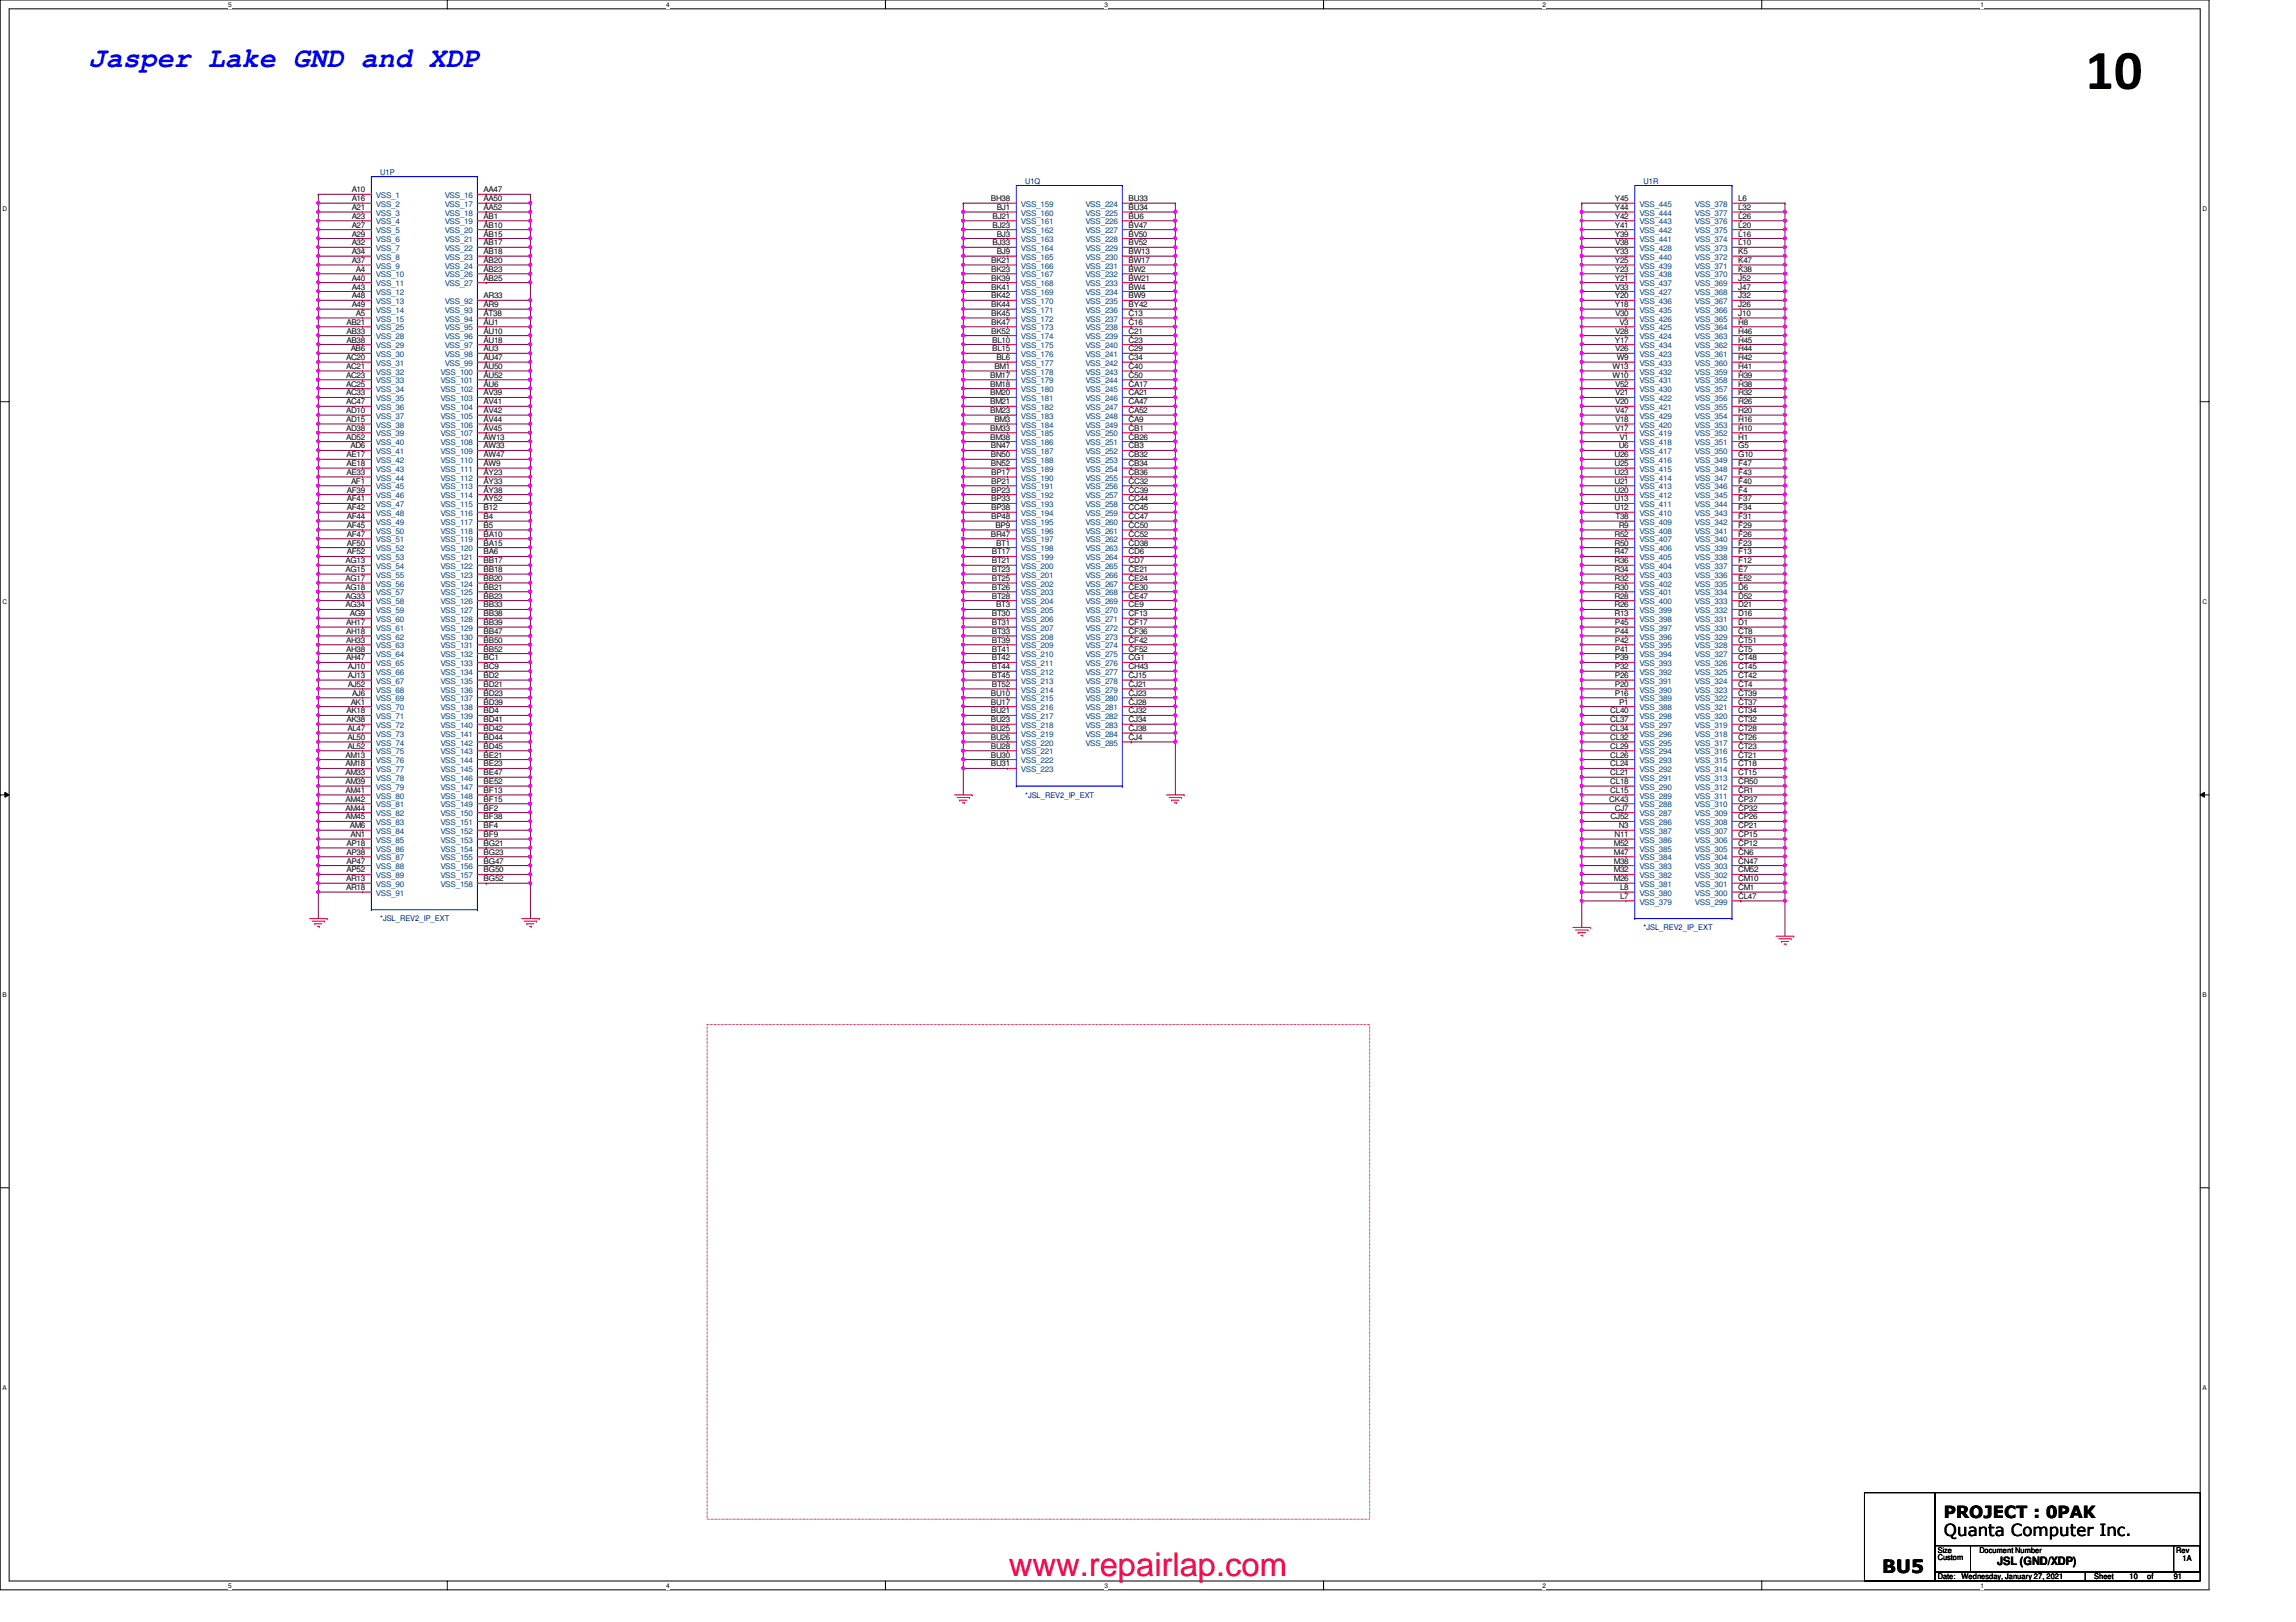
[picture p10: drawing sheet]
<svg xmlns="http://www.w3.org/2000/svg" width="297mm" height="210mm" viewBox="0 0 297 210" stroke-linecap="round" stroke-linejoin="round" font-family="sans-serif">
<defs><g id="words">
<text font-size="7.3" x="269.8" y="11.5">10</text>
<text font-size="4.2" fill="#f00" x="130.5" y="203.9">www.repairlap.com</text>
<text font-size="3.6" fill="#00f" x="11.5" y="8.7">Jasper Lake GND and XDP</text>
<text font-size="2.4" x="243.5" y="203.5">BU5</text>
<g font-size="2.2">
<text x="251.5" y="196.5">PROJECT : 0PAK</text>
<text x="251.5" y="198.8">Quanta Computer Inc.</text>
</g>
<text font-size="1.5" x="258.4" y="202.5">JSL (GND/XDP)</text>
<g font-size="1" fill="#000080">
<text x="49.2" y="22.6">U1P</text>
<text x="132.6" y="23.7">U1Q</text>
<text x="212.6" y="23.7">U1R</text>
<text x="132.6" y="103.2">*JSL_REV2_IP_EXT</text>
<text x="49.2" y="119.2">*JSL_REV2_IP_EXT</text>
<text x="212.6" y="120.4">*JSL_REV2_IP_EXT</text>
</g>
<g font-size="1">
<text x="45.5" y="24.9">A10</text>
<text x="45.5" y="26">A16</text>
<text x="45.5" y="27.2">A21</text>
<text x="45.5" y="28.3">A23</text>
<text x="45.5" y="29.5">A27</text>
<text x="62.6" y="24.9">AA47</text>
<text x="62.6" y="26">AA50</text>
<text x="62.6" y="27.2">AA52</text>
<text x="62.6" y="28.3">AB1</text>
<text x="62.6" y="29.5">AB10</text>
<text x="128.2" y="26">BH38</text>
<text x="128.4" y="28.3">BJ21</text>
<text x="128.4" y="29.5">BJ23</text>
<text x="128.9" y="27.2">BJ1</text>
<text x="146" y="26">BU33</text>
<text x="146" y="27.2">BU34</text>
<text x="146" y="28.3">BU6</text>
<text x="146" y="29.5">BV47</text>
<text x="208.9" y="29.5">Y41</text>
<text x="208.9" y="28.3">Y42</text>
<text x="208.9" y="27.2">Y44</text>
<text x="208.9" y="26">Y45</text>
<text x="224.9" y="29.5">L20</text>
<text x="224.9" y="28.3">L26</text>
<text x="224.9" y="27.2">L32</text>
<text x="224.9" y="26">L6</text>
<text x="45.5" y="30.6">A29</text>
<text x="45.5" y="31.8">A32</text>
<text x="45.5" y="32.9">A34</text>
<text x="45.5" y="34">A37</text>
<text x="46.1" y="35.2">A4</text>
<text x="62.6" y="30.6">AB15</text>
<text x="62.6" y="31.8">AB17</text>
<text x="62.6" y="32.9">AB18</text>
<text x="62.6" y="34">AB20</text>
<text x="62.6" y="35.2">AB23</text>
<text x="128.2" y="34">BK21</text>
<text x="128.2" y="35.2">BK23</text>
<text x="128.4" y="31.8">BJ33</text>
<text x="128.9" y="30.6">BJ3</text>
<text x="128.9" y="32.9">BJ9</text>
<text x="146" y="30.6">BV50</text>
<text x="146" y="31.8">BV52</text>
<text x="146" y="32.9">BW13</text>
<text x="146" y="34">BW17</text>
<text x="146" y="35.2">BW2</text>
<text x="208.9" y="35.2">Y23</text>
<text x="208.9" y="34">Y25</text>
<text x="208.9" y="32.9">Y33</text>
<text x="208.9" y="30.6">Y39</text>
<text x="209" y="31.8">V38</text>
<text x="224.9" y="35.2">K38</text>
<text x="224.9" y="34">K47</text>
<text x="224.9" y="32.9">K5</text>
<text x="224.9" y="31.8">L10</text>
<text x="224.9" y="30.6">L16</text>
<text x="45.5" y="36.3">A40</text>
<text x="45.5" y="37.5">A43</text>
<text x="45.5" y="38.6">A48</text>
<text x="45.5" y="39.8">A49</text>
<text x="46.1" y="40.9">A5</text>
<text x="62.6" y="36.3">AB25</text>
<text x="62.6" y="38.6">AR33</text>
<text x="62.6" y="39.8">AR9</text>
<text x="62.6" y="40.9">AT38</text>
<text x="128.2" y="36.3">BK39</text>
<text x="128.2" y="37.5">BK41</text>
<text x="128.2" y="38.6">BK42</text>
<text x="128.2" y="39.8">BK44</text>
<text x="128.2" y="40.9">BK45</text>
<text x="146" y="36.3">BW21</text>
<text x="146" y="37.5">BW4</text>
<text x="146" y="38.6">BW9</text>
<text x="146" y="39.8">BY42</text>
<text x="146" y="40.9">C13</text>
<text x="208.9" y="39.8">Y18</text>
<text x="208.9" y="38.6">Y20</text>
<text x="208.9" y="36.3">Y21</text>
<text x="209" y="40.9">V30</text>
<text x="209" y="37.5">V33</text>
<text x="224.9" y="40.9">J10</text>
<text x="224.9" y="39.8">J26</text>
<text x="224.9" y="38.6">J32</text>
<text x="224.9" y="37.5">J47</text>
<text x="224.9" y="36.3">J52</text>
<text x="44.8" y="46.6">AC20</text>
<text x="44.8" y="47.8">AC21</text>
<text x="44.8" y="42">AB21</text>
<text x="44.8" y="43.2">AB33</text>
<text x="44.8" y="44.3">AB38</text>
<text x="45.4" y="45.5">AB6</text>
<text x="62.6" y="42">AU1</text>
<text x="62.6" y="43.2">AU10</text>
<text x="62.6" y="44.3">AU18</text>
<text x="62.6" y="45.5">AU3</text>
<text x="62.6" y="46.6">AU47</text>
<text x="62.6" y="47.8">AU50</text>
<text x="128.2" y="42">BK47</text>
<text x="128.2" y="43.2">BK52</text>
<text x="128.4" y="44.3">BL10</text>
<text x="128.4" y="45.5">BL15</text>
<text x="128.6" y="47.8">BM1</text>
<text x="128.9" y="46.6">BL6</text>
<text x="146" y="42">C16</text>
<text x="146" y="43.2">C21</text>
<text x="146" y="44.3">C23</text>
<text x="146" y="45.5">C29</text>
<text x="146" y="46.6">C34</text>
<text x="146" y="47.8">C40</text>
<text x="208.6" y="47.8">W13</text>
<text x="208.9" y="44.3">Y17</text>
<text x="209" y="45.5">V26</text>
<text x="209" y="43.2">V28</text>
<text x="209.2" y="46.6">W9</text>
<text x="209.5" y="42">V3</text>
<text x="224.9" y="47.8">H41</text>
<text x="224.9" y="46.6">H42</text>
<text x="224.9" y="45.5">H44</text>
<text x="224.9" y="44.3">H45</text>
<text x="224.9" y="43.2">H46</text>
<text x="224.9" y="42">H8</text>
<text x="44.8" y="48.9">AC23</text>
<text x="44.8" y="50">AC25</text>
<text x="44.8" y="51.2">AC33</text>
<text x="44.8" y="52.3">AC47</text>
<text x="44.8" y="53.5">AD10</text>
<text x="62.6" y="48.9">AU52</text>
<text x="62.6" y="50">AU6</text>
<text x="62.6" y="51.2">AV39</text>
<text x="62.6" y="52.3">AV41</text>
<text x="62.6" y="53.5">AV42</text>
<text x="128.1" y="48.9">BM17</text>
<text x="128.1" y="50">BM18</text>
<text x="128.1" y="51.2">BM20</text>
<text x="128.1" y="52.3">BM21</text>
<text x="128.1" y="53.5">BM23</text>
<text x="146" y="48.9">C50</text>
<text x="146" y="50">CA17</text>
<text x="146" y="51.2">CA21</text>
<text x="146" y="52.3">CA47</text>
<text x="146" y="53.5">CA52</text>
<text x="208.6" y="48.9">W10</text>
<text x="209" y="52.3">V20</text>
<text x="209" y="51.2">V21</text>
<text x="209" y="53.5">V47</text>
<text x="209" y="50">V52</text>
<text x="224.9" y="53.5">H20</text>
<text x="224.9" y="52.3">H26</text>
<text x="224.9" y="51.2">H32</text>
<text x="224.9" y="50">H38</text>
<text x="224.9" y="48.9">H39</text>
<text x="44.8" y="54.6">AD15</text>
<text x="44.8" y="55.8">AD38</text>
<text x="44.8" y="56.9">AD52</text>
<text x="44.8" y="59.2">AE17</text>
<text x="45.3" y="58">AD6</text>
<text x="62.6" y="54.6">AV44</text>
<text x="62.6" y="55.8">AV45</text>
<text x="62.6" y="56.9">AW13</text>
<text x="62.6" y="58">AW33</text>
<text x="62.6" y="59.2">AW47</text>
<text x="128.1" y="55.8">BM33</text>
<text x="128.1" y="56.9">BM38</text>
<text x="128.2" y="58">BN47</text>
<text x="128.2" y="59.2">BN50</text>
<text x="128.6" y="54.6">BM3</text>
<text x="146" y="54.6">CA9</text>
<text x="146" y="55.8">CB1</text>
<text x="146" y="56.9">CB26</text>
<text x="146" y="58">CB3</text>
<text x="146" y="59.2">CB32</text>
<text x="208.9" y="59.2">U26</text>
<text x="209" y="55.8">V17</text>
<text x="209" y="54.6">V18</text>
<text x="209.4" y="58">U6</text>
<text x="209.5" y="56.9">V1</text>
<text x="224.9" y="59.2">G10</text>
<text x="224.9" y="58">G5</text>
<text x="224.9" y="56.9">H1</text>
<text x="224.9" y="55.8">H10</text>
<text x="224.9" y="54.6">H16</text>
<text x="44.8" y="60.3">AE18</text>
<text x="44.8" y="61.5">AE33</text>
<text x="44.9" y="63.8">AF39</text>
<text x="44.9" y="64.9">AF41</text>
<text x="45.4" y="62.6">AF1</text>
<text x="62.6" y="60.3">AW9</text>
<text x="62.6" y="61.5">AY23</text>
<text x="62.6" y="62.6">AY33</text>
<text x="62.6" y="63.8">AY38</text>
<text x="62.6" y="64.9">AY52</text>
<text x="128.2" y="60.3">BN52</text>
<text x="128.2" y="61.5">BP17</text>
<text x="128.2" y="62.6">BP21</text>
<text x="128.2" y="63.8">BP23</text>
<text x="128.2" y="64.9">BP33</text>
<text x="146" y="60.3">CB34</text>
<text x="146" y="61.5">CB36</text>
<text x="146" y="62.6">CC32</text>
<text x="146" y="63.8">CC39</text>
<text x="146" y="64.9">CC44</text>
<text x="208.9" y="64.9">U13</text>
<text x="208.9" y="63.8">U20</text>
<text x="208.9" y="62.6">U21</text>
<text x="208.9" y="61.5">U23</text>
<text x="208.9" y="60.3">U25</text>
<text x="224.9" y="64.9">F37</text>
<text x="224.9" y="63.8">F4</text>
<text x="224.9" y="62.6">F40</text>
<text x="224.9" y="61.5">F43</text>
<text x="224.9" y="60.3">F47</text>
<text x="44.9" y="66">AF42</text>
<text x="44.9" y="67.2">AF44</text>
<text x="44.9" y="68.3">AF45</text>
<text x="44.9" y="69.5">AF47</text>
<text x="44.9" y="70.6">AF50</text>
<text x="44.9" y="71.8">AF52</text>
<text x="62.6" y="66">B12</text>
<text x="62.6" y="67.2">B4</text>
<text x="62.6" y="68.3">B5</text>
<text x="62.6" y="69.5">BA10</text>
<text x="62.6" y="70.6">BA15</text>
<text x="62.6" y="71.8">BA6</text>
<text x="128.2" y="69.5">BR47</text>
<text x="128.2" y="66">BP38</text>
<text x="128.2" y="67.2">BP48</text>
<text x="128.3" y="71.8">BT17</text>
<text x="128.8" y="68.3">BP9</text>
<text x="128.9" y="70.6">BT1</text>
<text x="146" y="66">CC45</text>
<text x="146" y="67.2">CC47</text>
<text x="146" y="68.3">CC50</text>
<text x="146" y="69.5">CC52</text>
<text x="146" y="70.6">CD38</text>
<text x="146" y="71.8">CD6</text>
<text x="208.9" y="71.8">R47</text>
<text x="208.9" y="70.6">R50</text>
<text x="208.9" y="69.5">R52</text>
<text x="208.9" y="66">U12</text>
<text x="209" y="67.2">T38</text>
<text x="209.4" y="68.3">R9</text>
<text x="224.9" y="71.8">F13</text>
<text x="224.9" y="70.6">F23</text>
<text x="224.9" y="69.5">F26</text>
<text x="224.9" y="68.3">F29</text>
<text x="224.9" y="67.2">F31</text>
<text x="224.9" y="66">F34</text>
<text x="44.7" y="72.9">AG13</text>
<text x="44.7" y="74">AG15</text>
<text x="44.7" y="75.2">AG17</text>
<text x="44.7" y="76.3">AG18</text>
<text x="44.7" y="77.5">AG33</text>
<text x="62.6" y="72.9">BB17</text>
<text x="62.6" y="74">BB18</text>
<text x="62.6" y="75.2">BB20</text>
<text x="62.6" y="76.3">BB21</text>
<text x="62.6" y="77.5">BB23</text>
<text x="128.3" y="72.9">BT21</text>
<text x="128.3" y="74">BT23</text>
<text x="128.3" y="75.2">BT25</text>
<text x="128.3" y="76.3">BT26</text>
<text x="128.3" y="77.5">BT28</text>
<text x="146" y="72.9">CD7</text>
<text x="146" y="74">CE21</text>
<text x="146" y="75.2">CE24</text>
<text x="146" y="76.3">CE30</text>
<text x="146" y="77.5">CE47</text>
<text x="208.9" y="77.5">R28</text>
<text x="208.9" y="76.3">R30</text>
<text x="208.9" y="75.2">R32</text>
<text x="208.9" y="74">R34</text>
<text x="208.9" y="72.9">R36</text>
<text x="224.9" y="77.5">D52</text>
<text x="224.9" y="76.3">D6</text>
<text x="224.9" y="75.2">E52</text>
<text x="224.9" y="74">E7</text>
<text x="224.9" y="72.9">F12</text>
<text x="44.7" y="78.6">AG34</text>
<text x="44.8" y="80.9">AH17</text>
<text x="44.8" y="82">AH18</text>
<text x="44.8" y="83.2">AH33</text>
<text x="45.3" y="79.8">AG9</text>
<text x="62.6" y="78.6">BB33</text>
<text x="62.6" y="79.8">BB38</text>
<text x="62.6" y="80.9">BB39</text>
<text x="62.6" y="82">BB47</text>
<text x="62.6" y="83.2">BB50</text>
<text x="128.3" y="79.8">BT30</text>
<text x="128.3" y="80.9">BT31</text>
<text x="128.3" y="82">BT33</text>
<text x="128.3" y="83.2">BT39</text>
<text x="128.9" y="78.6">BT3</text>
<text x="146" y="78.6">CE9</text>
<text x="146" y="79.8">CF13</text>
<text x="146" y="80.9">CF17</text>
<text x="146" y="82">CF36</text>
<text x="146" y="83.2">CF42</text>
<text x="208.9" y="79.8">R13</text>
<text x="208.9" y="78.6">R26</text>
<text x="208.9" y="83.2">P42</text>
<text x="208.9" y="82">P44</text>
<text x="208.9" y="80.9">P45</text>
<text x="224.9" y="83.2">CT51</text>
<text x="224.9" y="82">CT8</text>
<text x="224.9" y="80.9">D1</text>
<text x="224.9" y="79.8">D16</text>
<text x="224.9" y="78.6">D21</text>
<text x="44.8" y="84.3">AH38</text>
<text x="44.8" y="85.5">AH47</text>
<text x="45" y="86.6">AJ10</text>
<text x="45" y="87.8">AJ13</text>
<text x="45" y="88.9">AJ52</text>
<text x="62.6" y="84.3">BB52</text>
<text x="62.6" y="85.5">BC1</text>
<text x="62.6" y="86.6">BC9</text>
<text x="62.6" y="87.8">BD2</text>
<text x="62.6" y="88.9">BD21</text>
<text x="128.3" y="84.3">BT41</text>
<text x="128.3" y="85.5">BT42</text>
<text x="128.3" y="86.6">BT44</text>
<text x="128.3" y="87.8">BT45</text>
<text x="128.3" y="88.9">BT52</text>
<text x="146" y="84.3">CF52</text>
<text x="146" y="85.5">CG1</text>
<text x="146" y="86.6">CH43</text>
<text x="146" y="87.8">CJ15</text>
<text x="146" y="88.9">CJ21</text>
<text x="208.9" y="88.9">P20</text>
<text x="208.9" y="87.8">P26</text>
<text x="208.9" y="86.6">P32</text>
<text x="208.9" y="85.5">P39</text>
<text x="208.9" y="84.3">P41</text>
<text x="224.9" y="88.9">CT4</text>
<text x="224.9" y="87.8">CT42</text>
<text x="224.9" y="86.6">CT45</text>
<text x="224.9" y="85.5">CT48</text>
<text x="224.9" y="84.3">CT5</text>
<text x="44.8" y="92.3">AK18</text>
<text x="44.8" y="93.5">AK38</text>
<text x="45" y="94.6">AL47</text>
<text x="45" y="95.8">AL50</text>
<text x="45.4" y="91.2">AK1</text>
<text x="45.5" y="90">AJ6</text>
<text x="62.6" y="90">BD23</text>
<text x="62.6" y="91.2">BD39</text>
<text x="62.6" y="92.3">BD4</text>
<text x="62.6" y="93.5">BD41</text>
<text x="62.6" y="94.6">BD42</text>
<text x="62.6" y="95.8">BD44</text>
<text x="128.2" y="90">BU10</text>
<text x="128.2" y="91.2">BU17</text>
<text x="128.2" y="92.3">BU21</text>
<text x="128.2" y="93.5">BU23</text>
<text x="128.2" y="94.6">BU25</text>
<text x="128.2" y="95.8">BU26</text>
<text x="146" y="90">CJ23</text>
<text x="146" y="91.2">CJ28</text>
<text x="146" y="92.3">CJ32</text>
<text x="146" y="93.5">CJ34</text>
<text x="146" y="94.6">CJ38</text>
<text x="146" y="95.8">CJ4</text>
<text x="208.3" y="95.8">CL32</text>
<text x="208.3" y="94.6">CL34</text>
<text x="208.3" y="93.5">CL37</text>
<text x="208.3" y="92.3">CL40</text>
<text x="208.9" y="90">P16</text>
<text x="209.5" y="91.2">P1</text>
<text x="224.9" y="95.8">CT26</text>
<text x="224.9" y="94.6">CT28</text>
<text x="224.9" y="93.5">CT32</text>
<text x="224.9" y="92.3">CT34</text>
<text x="224.9" y="91.2">CT37</text>
<text x="224.9" y="90">CT39</text>
<text x="44.7" y="98">AM13</text>
<text x="44.7" y="99.2">AM18</text>
<text x="44.7" y="100.3">AM33</text>
<text x="44.7" y="101.5">AM39</text>
<text x="45" y="96.9">AL52</text>
<text x="62.6" y="96.9">BD45</text>
<text x="62.6" y="98">BE21</text>
<text x="62.6" y="99.2">BE23</text>
<text x="62.6" y="100.3">BE47</text>
<text x="62.6" y="101.5">BE52</text>
<text x="128.2" y="96.9">BU28</text>
<text x="128.2" y="98">BU30</text>
<text x="128.2" y="99.2">BU31</text>
<text x="208.3" y="101.5">CL18</text>
<text x="208.3" y="100.3">CL21</text>
<text x="208.3" y="99.2">CL24</text>
<text x="208.3" y="98">CL26</text>
<text x="208.3" y="96.9">CL29</text>
<text x="224.9" y="101.5">CR50</text>
<text x="224.9" y="100.3">CT15</text>
<text x="224.9" y="99.2">CT18</text>
<text x="224.9" y="98">CT21</text>
<text x="224.9" y="96.9">CT23</text>
<text x="44.7" y="102.6">AM41</text>
<text x="44.7" y="103.8">AM42</text>
<text x="44.7" y="104.9">AM44</text>
<text x="44.7" y="106">AM45</text>
<text x="45.3" y="107.2">AM6</text>
<text x="62.6" y="102.6">BF13</text>
<text x="62.6" y="103.8">BF15</text>
<text x="62.6" y="104.9">BF2</text>
<text x="62.6" y="106">BF38</text>
<text x="62.6" y="107.2">BF4</text>
<text x="208.2" y="103.8">CK43</text>
<text x="208.3" y="102.6">CL15</text>
<text x="208.4" y="106">CJ52</text>
<text x="208.9" y="104.9">CJ7</text>
<text x="209.4" y="107.2">N3</text>
<text x="224.9" y="107.2">CP21</text>
<text x="224.9" y="106">CP26</text>
<text x="224.9" y="104.9">CP32</text>
<text x="224.9" y="103.8">CP37</text>
<text x="224.9" y="102.6">CR1</text>
<text x="44.8" y="109.5">AP18</text>
<text x="44.8" y="110.6">AP38</text>
<text x="44.8" y="111.8">AP47</text>
<text x="44.8" y="112.9">AP52</text>
<text x="45.3" y="108.3">AN1</text>
<text x="62.6" y="108.3">BF9</text>
<text x="62.6" y="109.5">BG21</text>
<text x="62.6" y="110.6">BG23</text>
<text x="62.6" y="111.8">BG47</text>
<text x="62.6" y="112.9">BG50</text>
<text x="208.8" y="112.9">M32</text>
<text x="208.8" y="111.8">M38</text>
<text x="208.8" y="110.6">M47</text>
<text x="208.8" y="109.5">M52</text>
<text x="208.9" y="108.3">N11</text>
<text x="224.9" y="112.9">CM52</text>
<text x="224.9" y="111.8">CN47</text>
<text x="224.9" y="110.6">CN6</text>
<text x="224.9" y="109.5">CP12</text>
<text x="224.9" y="108.3">CP15</text>
<text x="44.8" y="114">AR13</text>
<text x="44.8" y="115.2">AR18</text>
<text x="62.6" y="114">BG52</text>
<text x="208.8" y="114">M26</text>
<text x="209.6" y="116.3">L7</text>
<text x="209.6" y="115.2">L8</text>
<text x="224.9" y="116.3">CL47</text>
<text x="224.9" y="115.2">CM1</text>
<text x="224.9" y="114">CM10</text>
<text x="250.7" y="200.9">Size</text>
<text x="250.7" y="201.9">Custom</text>
<text x="256.1" y="200.9">Document Number</text>
<text x="281.6" y="200.9">Rev</text>
<text x="282.4" y="202.1">1A</text>
<text x="250.7" y="204.3">Date:</text>
<text x="253.8" y="204.3">Wednesday, January 27, 2021</text>
<text x="270.9" y="204.3">Sheet</text>
<text x="275.5" y="204.3">10</text>
<text x="277.8" y="204.3">of</text>
<text x="281.2" y="204.3">91</text>
</g>
<g font-size="1" fill="#004080">
<text x="48.6" y="25.6">VSS_1</text>
<text x="48.6" y="26.8">VSS_2</text>
<text x="48.6" y="27.9">VSS_3</text>
<text x="48.6" y="29">VSS_4</text>
<text x="57.5" y="25.6">VSS_16</text>
<text x="57.5" y="26.8">VSS_17</text>
<text x="57.5" y="27.9">VSS_18</text>
<text x="57.5" y="29">VSS_19</text>
<text x="132.1" y="26.8">VSS_159</text>
<text x="132.1" y="27.9">VSS_160</text>
<text x="132.1" y="29">VSS_161</text>
<text x="140.4" y="26.8">VSS_224</text>
<text x="140.4" y="27.9">VSS_225</text>
<text x="140.4" y="29">VSS_226</text>
<text x="212.1" y="29">VSS_443</text>
<text x="212.1" y="27.9">VSS_444</text>
<text x="212.1" y="26.8">VSS_445</text>
<text x="219.3" y="29">VSS_376</text>
<text x="219.3" y="27.9">VSS_377</text>
<text x="219.3" y="26.8">VSS_378</text>
<text x="48.6" y="30.2">VSS_5</text>
<text x="48.6" y="31.3">VSS_6</text>
<text x="48.6" y="32.5">VSS_7</text>
<text x="48.6" y="33.6">VSS_8</text>
<text x="48.6" y="34.8">VSS_9</text>
<text x="48.6" y="35.9">VSS_10</text>
<text x="57.5" y="30.2">VSS_20</text>
<text x="57.5" y="31.3">VSS_21</text>
<text x="57.5" y="32.5">VSS_22</text>
<text x="57.5" y="33.6">VSS_23</text>
<text x="57.5" y="34.8">VSS_24</text>
<text x="57.5" y="35.9">VSS_26</text>
<text x="132.1" y="30.2">VSS_162</text>
<text x="132.1" y="31.3">VSS_163</text>
<text x="132.1" y="32.5">VSS_164</text>
<text x="132.1" y="33.6">VSS_165</text>
<text x="132.1" y="34.8">VSS_166</text>
<text x="132.1" y="35.9">VSS_167</text>
<text x="140.4" y="30.2">VSS_227</text>
<text x="140.4" y="31.3">VSS_228</text>
<text x="140.4" y="32.5">VSS_229</text>
<text x="140.4" y="33.6">VSS_230</text>
<text x="140.4" y="34.8">VSS_231</text>
<text x="140.4" y="35.9">VSS_232</text>
<text x="212.1" y="32.5">VSS_428</text>
<text x="212.1" y="35.9">VSS_438</text>
<text x="212.1" y="34.8">VSS_439</text>
<text x="212.1" y="33.6">VSS_440</text>
<text x="212.1" y="31.3">VSS_441</text>
<text x="212.1" y="30.2">VSS_442</text>
<text x="219.3" y="35.9">VSS_370</text>
<text x="219.3" y="34.8">VSS_371</text>
<text x="219.3" y="33.6">VSS_372</text>
<text x="219.3" y="32.5">VSS_373</text>
<text x="219.3" y="31.3">VSS_374</text>
<text x="219.3" y="30.2">VSS_375</text>
<text x="48.6" y="37">VSS_11</text>
<text x="48.6" y="38.2">VSS_12</text>
<text x="48.6" y="39.3">VSS_13</text>
<text x="48.6" y="40.5">VSS_14</text>
<text x="48.6" y="41.6">VSS_15</text>
<text x="57.5" y="37">VSS_27</text>
<text x="57.5" y="39.3">VSS_92</text>
<text x="57.5" y="40.5">VSS_93</text>
<text x="57.5" y="41.6">VSS_94</text>
<text x="132.1" y="37">VSS_168</text>
<text x="132.1" y="38.2">VSS_169</text>
<text x="132.1" y="39.3">VSS_170</text>
<text x="132.1" y="40.5">VSS_171</text>
<text x="132.1" y="41.6">VSS_172</text>
<text x="140.4" y="37">VSS_233</text>
<text x="140.4" y="38.2">VSS_234</text>
<text x="140.4" y="39.3">VSS_235</text>
<text x="140.4" y="40.5">VSS_236</text>
<text x="140.4" y="41.6">VSS_237</text>
<text x="212.1" y="41.6">VSS_426</text>
<text x="212.1" y="38.2">VSS_427</text>
<text x="212.1" y="40.5">VSS_435</text>
<text x="212.1" y="39.3">VSS_436</text>
<text x="212.1" y="37">VSS_437</text>
<text x="219.3" y="41.6">VSS_365</text>
<text x="219.3" y="40.5">VSS_366</text>
<text x="219.3" y="39.3">VSS_367</text>
<text x="219.3" y="38.2">VSS_368</text>
<text x="219.3" y="37">VSS_369</text>
<text x="48.6" y="42.8">VSS_25</text>
<text x="48.6" y="43.9">VSS_28</text>
<text x="48.6" y="45">VSS_29</text>
<text x="48.6" y="46.2">VSS_30</text>
<text x="48.6" y="47.3">VSS_31</text>
<text x="57.5" y="42.8">VSS_95</text>
<text x="57.5" y="43.9">VSS_96</text>
<text x="57.5" y="45">VSS_97</text>
<text x="57.5" y="46.2">VSS_98</text>
<text x="57.5" y="47.3">VSS_99</text>
<text x="132.1" y="42.8">VSS_173</text>
<text x="132.1" y="43.9">VSS_174</text>
<text x="132.1" y="45">VSS_175</text>
<text x="132.1" y="46.2">VSS_176</text>
<text x="132.1" y="47.3">VSS_177</text>
<text x="140.4" y="42.8">VSS_238</text>
<text x="140.4" y="43.9">VSS_239</text>
<text x="140.4" y="45">VSS_240</text>
<text x="140.4" y="46.2">VSS_241</text>
<text x="140.4" y="47.3">VSS_242</text>
<text x="212.1" y="46.2">VSS_423</text>
<text x="212.1" y="43.9">VSS_424</text>
<text x="212.1" y="42.8">VSS_425</text>
<text x="212.1" y="47.3">VSS_433</text>
<text x="212.1" y="45">VSS_434</text>
<text x="219.3" y="47.3">VSS_360</text>
<text x="219.3" y="46.2">VSS_361</text>
<text x="219.3" y="45">VSS_362</text>
<text x="219.3" y="43.9">VSS_363</text>
<text x="219.3" y="42.8">VSS_364</text>
<text x="48.6" y="48.5">VSS_32</text>
<text x="48.6" y="49.6">VSS_33</text>
<text x="48.6" y="50.8">VSS_34</text>
<text x="48.6" y="51.9">VSS_35</text>
<text x="48.6" y="53">VSS_36</text>
<text x="57" y="48.5">VSS_100</text>
<text x="57" y="49.6">VSS_101</text>
<text x="57" y="50.8">VSS_102</text>
<text x="57" y="51.9">VSS_103</text>
<text x="57" y="53">VSS_104</text>
<text x="132.1" y="48.5">VSS_178</text>
<text x="132.1" y="49.6">VSS_179</text>
<text x="132.1" y="50.8">VSS_180</text>
<text x="132.1" y="51.9">VSS_181</text>
<text x="132.1" y="53">VSS_182</text>
<text x="140.4" y="48.5">VSS_243</text>
<text x="140.4" y="49.6">VSS_244</text>
<text x="140.4" y="50.8">VSS_245</text>
<text x="140.4" y="51.9">VSS_246</text>
<text x="140.4" y="53">VSS_247</text>
<text x="212.1" y="53">VSS_421</text>
<text x="212.1" y="51.9">VSS_422</text>
<text x="212.1" y="50.8">VSS_430</text>
<text x="212.1" y="49.6">VSS_431</text>
<text x="212.1" y="48.5">VSS_432</text>
<text x="219.3" y="53">VSS_355</text>
<text x="219.3" y="51.9">VSS_356</text>
<text x="219.3" y="50.8">VSS_357</text>
<text x="219.3" y="49.6">VSS_358</text>
<text x="219.3" y="48.5">VSS_359</text>
<text x="48.6" y="54.2">VSS_37</text>
<text x="48.6" y="55.3">VSS_38</text>
<text x="48.6" y="56.5">VSS_39</text>
<text x="48.6" y="57.6">VSS_40</text>
<text x="48.6" y="58.8">VSS_41</text>
<text x="48.6" y="59.9">VSS_42</text>
<text x="57" y="54.2">VSS_105</text>
<text x="57" y="55.3">VSS_106</text>
<text x="57" y="56.5">VSS_107</text>
<text x="57" y="57.6">VSS_108</text>
<text x="57" y="58.8">VSS_109</text>
<text x="57" y="59.9">VSS_110</text>
<text x="132.1" y="54.2">VSS_183</text>
<text x="132.1" y="55.3">VSS_184</text>
<text x="132.1" y="56.5">VSS_185</text>
<text x="132.1" y="57.6">VSS_186</text>
<text x="132.1" y="58.8">VSS_187</text>
<text x="132.1" y="59.9">VSS_188</text>
<text x="140.4" y="54.2">VSS_248</text>
<text x="140.4" y="55.3">VSS_249</text>
<text x="140.4" y="56.5">VSS_250</text>
<text x="140.4" y="57.6">VSS_251</text>
<text x="140.4" y="58.8">VSS_252</text>
<text x="140.4" y="59.9">VSS_253</text>
<text x="212.1" y="59.9">VSS_416</text>
<text x="212.1" y="58.8">VSS_417</text>
<text x="212.1" y="57.6">VSS_418</text>
<text x="212.1" y="56.5">VSS_419</text>
<text x="212.1" y="55.3">VSS_420</text>
<text x="212.1" y="54.2">VSS_429</text>
<text x="219.3" y="59.9">VSS_349</text>
<text x="219.3" y="58.8">VSS_350</text>
<text x="219.3" y="57.6">VSS_351</text>
<text x="219.3" y="56.5">VSS_352</text>
<text x="219.3" y="55.3">VSS_353</text>
<text x="219.3" y="54.2">VSS_354</text>
<text x="48.6" y="61">VSS_43</text>
<text x="48.6" y="62.2">VSS_44</text>
<text x="48.6" y="63.3">VSS_45</text>
<text x="48.6" y="64.5">VSS_46</text>
<text x="48.6" y="65.6">VSS_47</text>
<text x="57" y="61">VSS_111</text>
<text x="57" y="62.2">VSS_112</text>
<text x="57" y="63.3">VSS_113</text>
<text x="57" y="64.5">VSS_114</text>
<text x="57" y="65.6">VSS_115</text>
<text x="132.1" y="61">VSS_189</text>
<text x="132.1" y="62.2">VSS_190</text>
<text x="132.1" y="63.3">VSS_191</text>
<text x="132.1" y="64.5">VSS_192</text>
<text x="132.1" y="65.6">VSS_193</text>
<text x="140.4" y="61">VSS_254</text>
<text x="140.4" y="62.2">VSS_255</text>
<text x="140.4" y="63.3">VSS_256</text>
<text x="140.4" y="64.5">VSS_257</text>
<text x="140.4" y="65.6">VSS_258</text>
<text x="212.1" y="65.6">VSS_411</text>
<text x="212.1" y="64.5">VSS_412</text>
<text x="212.1" y="63.3">VSS_413</text>
<text x="212.1" y="62.2">VSS_414</text>
<text x="212.1" y="61">VSS_415</text>
<text x="219.3" y="65.6">VSS_344</text>
<text x="219.3" y="64.5">VSS_345</text>
<text x="219.3" y="63.3">VSS_346</text>
<text x="219.3" y="62.2">VSS_347</text>
<text x="219.3" y="61">VSS_348</text>
<text x="48.6" y="66.8">VSS_48</text>
<text x="48.6" y="67.9">VSS_49</text>
<text x="48.6" y="69">VSS_50</text>
<text x="48.6" y="70.2">VSS_51</text>
<text x="48.6" y="71.3">VSS_52</text>
<text x="57" y="66.8">VSS_116</text>
<text x="57" y="67.9">VSS_117</text>
<text x="57" y="69">VSS_118</text>
<text x="57" y="70.2">VSS_119</text>
<text x="57" y="71.3">VSS_120</text>
<text x="132.1" y="66.8">VSS_194</text>
<text x="132.1" y="67.9">VSS_195</text>
<text x="132.1" y="69">VSS_196</text>
<text x="132.1" y="70.2">VSS_197</text>
<text x="132.1" y="71.3">VSS_198</text>
<text x="140.4" y="66.8">VSS_259</text>
<text x="140.4" y="67.9">VSS_260</text>
<text x="140.4" y="69">VSS_261</text>
<text x="140.4" y="70.2">VSS_262</text>
<text x="140.4" y="71.3">VSS_263</text>
<text x="212.1" y="71.3">VSS_406</text>
<text x="212.1" y="70.2">VSS_407</text>
<text x="212.1" y="69">VSS_408</text>
<text x="212.1" y="67.9">VSS_409</text>
<text x="212.1" y="66.8">VSS_410</text>
<text x="219.3" y="71.3">VSS_339</text>
<text x="219.3" y="70.2">VSS_340</text>
<text x="219.3" y="69">VSS_341</text>
<text x="219.3" y="67.9">VSS_342</text>
<text x="219.3" y="66.8">VSS_343</text>
<text x="48.6" y="72.5">VSS_53</text>
<text x="48.6" y="73.6">VSS_54</text>
<text x="48.6" y="74.8">VSS_55</text>
<text x="48.6" y="75.9">VSS_56</text>
<text x="48.6" y="77">VSS_57</text>
<text x="57" y="72.5">VSS_121</text>
<text x="57" y="73.6">VSS_122</text>
<text x="57" y="74.8">VSS_123</text>
<text x="57" y="75.9">VSS_124</text>
<text x="57" y="77">VSS_125</text>
<text x="132.1" y="72.5">VSS_199</text>
<text x="132.1" y="73.6">VSS_200</text>
<text x="132.1" y="74.8">VSS_201</text>
<text x="132.1" y="75.9">VSS_202</text>
<text x="132.1" y="77">VSS_203</text>
<text x="140.4" y="72.5">VSS_264</text>
<text x="140.4" y="73.6">VSS_265</text>
<text x="140.4" y="74.8">VSS_266</text>
<text x="140.4" y="75.9">VSS_267</text>
<text x="140.4" y="77">VSS_268</text>
<text x="212.1" y="77">VSS_401</text>
<text x="212.1" y="75.9">VSS_402</text>
<text x="212.1" y="74.8">VSS_403</text>
<text x="212.1" y="73.6">VSS_404</text>
<text x="212.1" y="72.5">VSS_405</text>
<text x="219.3" y="77">VSS_334</text>
<text x="219.3" y="75.9">VSS_335</text>
<text x="219.3" y="74.8">VSS_336</text>
<text x="219.3" y="73.6">VSS_337</text>
<text x="219.3" y="72.5">VSS_338</text>
<text x="48.6" y="78.2">VSS_58</text>
<text x="48.6" y="79.3">VSS_59</text>
<text x="48.6" y="80.5">VSS_60</text>
<text x="48.6" y="81.6">VSS_61</text>
<text x="48.6" y="82.8">VSS_62</text>
<text x="48.6" y="83.9">VSS_63</text>
<text x="57" y="78.2">VSS_126</text>
<text x="57" y="79.3">VSS_127</text>
<text x="57" y="80.5">VSS_128</text>
<text x="57" y="81.6">VSS_129</text>
<text x="57" y="82.8">VSS_130</text>
<text x="57" y="83.9">VSS_131</text>
<text x="132.1" y="78.2">VSS_204</text>
<text x="132.1" y="79.3">VSS_205</text>
<text x="132.1" y="80.5">VSS_206</text>
<text x="132.1" y="81.6">VSS_207</text>
<text x="132.1" y="82.8">VSS_208</text>
<text x="132.1" y="83.9">VSS_209</text>
<text x="140.4" y="78.2">VSS_269</text>
<text x="140.4" y="79.3">VSS_270</text>
<text x="140.4" y="80.5">VSS_271</text>
<text x="140.4" y="81.6">VSS_272</text>
<text x="140.4" y="82.8">VSS_273</text>
<text x="140.4" y="83.9">VSS_274</text>
<text x="212.1" y="83.9">VSS_395</text>
<text x="212.1" y="82.8">VSS_396</text>
<text x="212.1" y="81.6">VSS_397</text>
<text x="212.1" y="80.5">VSS_398</text>
<text x="212.1" y="79.3">VSS_399</text>
<text x="212.1" y="78.2">VSS_400</text>
<text x="219.3" y="83.9">VSS_328</text>
<text x="219.3" y="82.8">VSS_329</text>
<text x="219.3" y="81.6">VSS_330</text>
<text x="219.3" y="80.5">VSS_331</text>
<text x="219.3" y="79.3">VSS_332</text>
<text x="219.3" y="78.2">VSS_333</text>
<text x="48.6" y="85">VSS_64</text>
<text x="48.6" y="86.2">VSS_65</text>
<text x="48.6" y="87.3">VSS_66</text>
<text x="48.6" y="88.5">VSS_67</text>
<text x="48.6" y="89.6">VSS_68</text>
<text x="57" y="85">VSS_132</text>
<text x="57" y="86.2">VSS_133</text>
<text x="57" y="87.3">VSS_134</text>
<text x="57" y="88.5">VSS_135</text>
<text x="57" y="89.6">VSS_136</text>
<text x="132.1" y="85">VSS_210</text>
<text x="132.1" y="86.2">VSS_211</text>
<text x="132.1" y="87.3">VSS_212</text>
<text x="132.1" y="88.5">VSS_213</text>
<text x="132.1" y="89.6">VSS_214</text>
<text x="140.4" y="85">VSS_275</text>
<text x="140.4" y="86.2">VSS_276</text>
<text x="140.4" y="87.3">VSS_277</text>
<text x="140.4" y="88.5">VSS_278</text>
<text x="140.4" y="89.6">VSS_279</text>
<text x="212.1" y="89.6">VSS_390</text>
<text x="212.1" y="88.5">VSS_391</text>
<text x="212.1" y="87.3">VSS_392</text>
<text x="212.1" y="86.2">VSS_393</text>
<text x="212.1" y="85">VSS_394</text>
<text x="219.3" y="89.6">VSS_323</text>
<text x="219.3" y="88.5">VSS_324</text>
<text x="219.3" y="87.3">VSS_325</text>
<text x="219.3" y="86.2">VSS_326</text>
<text x="219.3" y="85">VSS_327</text>
<text x="48.6" y="90.8">VSS_69</text>
<text x="48.6" y="91.9">VSS_70</text>
<text x="48.6" y="93">VSS_71</text>
<text x="48.6" y="94.2">VSS_72</text>
<text x="48.6" y="95.3">VSS_73</text>
<text x="57" y="90.8">VSS_137</text>
<text x="57" y="91.9">VSS_138</text>
<text x="57" y="93">VSS_139</text>
<text x="57" y="94.2">VSS_140</text>
<text x="57" y="95.3">VSS_141</text>
<text x="132.1" y="90.8">VSS_215</text>
<text x="132.1" y="91.9">VSS_216</text>
<text x="132.1" y="93">VSS_217</text>
<text x="132.1" y="94.2">VSS_218</text>
<text x="132.1" y="95.3">VSS_219</text>
<text x="140.4" y="90.8">VSS_280</text>
<text x="140.4" y="91.9">VSS_281</text>
<text x="140.4" y="93">VSS_282</text>
<text x="140.4" y="94.2">VSS_283</text>
<text x="140.4" y="95.3">VSS_284</text>
<text x="212.1" y="95.3">VSS_296</text>
<text x="212.1" y="94.2">VSS_297</text>
<text x="212.1" y="93">VSS_298</text>
<text x="212.1" y="91.9">VSS_388</text>
<text x="212.1" y="90.8">VSS_389</text>
<text x="219.3" y="95.3">VSS_318</text>
<text x="219.3" y="94.2">VSS_319</text>
<text x="219.3" y="93">VSS_320</text>
<text x="219.3" y="91.9">VSS_321</text>
<text x="219.3" y="90.8">VSS_322</text>
<text x="48.6" y="96.5">VSS_74</text>
<text x="48.6" y="97.6">VSS_75</text>
<text x="48.6" y="98.8">VSS_76</text>
<text x="48.6" y="99.9">VSS_77</text>
<text x="48.6" y="101">VSS_78</text>
<text x="57" y="96.5">VSS_142</text>
<text x="57" y="97.6">VSS_143</text>
<text x="57" y="98.8">VSS_144</text>
<text x="57" y="99.9">VSS_145</text>
<text x="57" y="101">VSS_146</text>
<text x="132.1" y="96.5">VSS_220</text>
<text x="132.1" y="97.6">VSS_221</text>
<text x="132.1" y="98.8">VSS_222</text>
<text x="132.1" y="99.9">VSS_223</text>
<text x="140.4" y="96.5">VSS_285</text>
<text x="212.1" y="101">VSS_291</text>
<text x="212.1" y="99.9">VSS_292</text>
<text x="212.1" y="98.8">VSS_293</text>
<text x="212.1" y="97.6">VSS_294</text>
<text x="212.1" y="96.5">VSS_295</text>
<text x="219.3" y="101">VSS_313</text>
<text x="219.3" y="99.9">VSS_314</text>
<text x="219.3" y="98.8">VSS_315</text>
<text x="219.3" y="97.6">VSS_316</text>
<text x="219.3" y="96.5">VSS_317</text>
<text x="48.6" y="102.2">VSS_79</text>
<text x="48.6" y="103.3">VSS_80</text>
<text x="48.6" y="104.5">VSS_81</text>
<text x="48.6" y="105.6">VSS_82</text>
<text x="48.6" y="106.8">VSS_83</text>
<text x="48.6" y="107.9">VSS_84</text>
<text x="57" y="102.2">VSS_147</text>
<text x="57" y="103.3">VSS_148</text>
<text x="57" y="104.5">VSS_149</text>
<text x="57" y="105.6">VSS_150</text>
<text x="57" y="106.8">VSS_151</text>
<text x="57" y="107.9">VSS_152</text>
<text x="212.1" y="106.8">VSS_286</text>
<text x="212.1" y="105.6">VSS_287</text>
<text x="212.1" y="104.5">VSS_288</text>
<text x="212.1" y="103.3">VSS_289</text>
<text x="212.1" y="102.2">VSS_290</text>
<text x="212.1" y="107.9">VSS_387</text>
<text x="219.3" y="107.9">VSS_307</text>
<text x="219.3" y="106.8">VSS_308</text>
<text x="219.3" y="105.6">VSS_309</text>
<text x="219.3" y="104.5">VSS_310</text>
<text x="219.3" y="103.3">VSS_311</text>
<text x="219.3" y="102.2">VSS_312</text>
<text x="48.6" y="109.1">VSS_85</text>
<text x="48.6" y="110.2">VSS_86</text>
<text x="48.6" y="111.3">VSS_87</text>
<text x="48.6" y="112.5">VSS_88</text>
<text x="48.6" y="113.6">VSS_89</text>
<text x="57" y="109.1">VSS_153</text>
<text x="57" y="110.2">VSS_154</text>
<text x="57" y="111.3">VSS_155</text>
<text x="57" y="112.5">VSS_156</text>
<text x="57" y="113.6">VSS_157</text>
<text x="212.1" y="113.6">VSS_382</text>
<text x="212.1" y="112.5">VSS_383</text>
<text x="212.1" y="111.3">VSS_384</text>
<text x="212.1" y="110.2">VSS_385</text>
<text x="212.1" y="109.1">VSS_386</text>
<text x="219.3" y="113.6">VSS_302</text>
<text x="219.3" y="112.5">VSS_303</text>
<text x="219.3" y="111.3">VSS_304</text>
<text x="219.3" y="110.2">VSS_305</text>
<text x="219.3" y="109.1">VSS_306</text>
<text x="48.6" y="114.8">VSS_90</text>
<text x="48.6" y="115.9">VSS_91</text>
<text x="57" y="114.8">VSS_158</text>
<text x="212.1" y="117.1">VSS_379</text>
<text x="212.1" y="115.9">VSS_380</text>
<text x="212.1" y="114.8">VSS_381</text>
<text x="219.3" y="117.1">VSS_299</text>
<text x="219.3" y="115.9">VSS_300</text>
<text x="219.3" y="114.8">VSS_301</text>
</g>
<g font-size=".8">
<text x="29.5" y=".9">5</text>
<text x="86.2" y=".9">4</text>
<text x="142.9" y=".9">3</text>
<text x="199.6" y=".9">2</text>
<text x="256.2" y=".9">1</text>
<text x=".3" y="27.3">D</text>
<text x="284.9" y="27.3">D</text>
<text x=".3" y="78.1">C</text>
<text x="284.9" y="78.1">C</text>
<text x=".3" y="129">B</text>
<text x="284.9" y="129">B</text>
<text x=".3" y="179.9">A</text>
<text x="284.9" y="179.9">A</text>
<text x="29.5" y="205.5">5</text>
<text x="86.2" y="205.5">4</text>
<text x="142.9" y="205.5">3</text>
<text x="199.6" y="205.5">2</text>
<text x="256.2" y="205.5">1</text>
</g>
</g></defs>
<path d="M0 0h285.8v205.7h-285.8zM1.2 1.1h283.4v203.5h-283.4z" fill="none" stroke="#000" stroke-width=".13"/>
<g fill="#fff">
<path d="M29.5 .1h.5v1h-.5z"/>
<path d="M29.5 204.7h.5v1h-.5z"/>
</g>
<path d="M57.9 0v1.1M57.9 204.6v1.1" fill="none" stroke="#000" stroke-width=".13"/>
<g fill="#fff">
<path d="M86.2 .1h.5v1h-.5z"/>
<path d="M86.2 204.7h.5v1h-.5z"/>
</g>
<path d="M114.6 0v1.1M114.6 204.6v1.1" fill="none" stroke="#000" stroke-width=".13"/>
<g fill="#fff">
<path d="M142.9 .1h.4v1h-.4z"/>
<path d="M142.9 204.7h.4v1h-.4z"/>
</g>
<path d="M171.2 0v1.1M171.2 204.6v1.1" fill="none" stroke="#000" stroke-width=".13"/>
<g fill="#fff">
<path d="M199.6 .1h.4v1h-.4z"/>
<path d="M199.6 204.7h.4v1h-.4z"/>
</g>
<path d="M227.9 0v1.1M227.9 204.6v1.1" fill="none" stroke="#000" stroke-width=".13"/>
<g fill="#fff">
<path d="M256.2 .1h.5v1h-.5z"/>
<path d="M256.2 204.7h.5v1h-.5z"/>
<path d="M.3 26.5h.6v1h-.6z"/>
<path d="M284.9 26.5h.6v1h-.6z"/>
<path d="M.3 77.4h.6v.9h-.6z"/>
<path d="M284.9 77.4h.6v.9h-.6z"/>
</g>
<path d="M0 52h1.2M284.6 52h1.2" fill="none" stroke="#000" stroke-width=".13"/>
<g fill="#fff">
<path d="M.3 128.3h.6v.9h-.6z"/>
<path d="M284.9 128.3h.6v.9h-.6z"/>
</g>
<path d="M0 102.9h1.2M.6 102.5l.6 .4-.6 .3zM284.6 102.9l.6-.4v.7zM284.6 102.9h1.2" fill="none" stroke="#000" stroke-width=".13"/>
<path d="M.6 102.5l.6 .4-.6 .3zM284.6 102.9l.6-.4v.7z" fill="#000"/>
<g fill="#fff">
<path d="M.3 179.1h.6v.9h-.6z"/>
<path d="M284.9 179.1h.6v.9h-.6z"/>
</g>
<path d="M0 153.7h1.2M284.6 153.7h1.2M241.2 193.2h9.2v11.4h-9.2zM250.4 193.2h34.2v6.8h-34.2zM250.4 200h4.5v3.5h-4.5zM250.4 203.5h19.4v1.1h-19.4zM254.9 200h29.7v3.5h-29.7zM269.8 203.5h14.8v1.1h-14.8zM281.2 200h3.4v3.5h-3.4z" fill="none" stroke="#000" stroke-width=".13"/>
<g fill="none" stroke="#f00" stroke-width=".13">
<path d="M46.9 25.1h.1M46.9 26.3h.1M46.9 27.4h.1M46.9 28.6h.1M46.9 29.7h.1M46.9 30.9h.1M46.9 32h.1M46.9 33.1h.1M46.9 34.3h.1M46.9 35.4h.1M46.9 36.6h.1M46.9 37.7h.1"/>
<path d="M46.9 38.9h.1M46.9 25.1h1.1M46.9 26.3h1.1M46.9 27.4h1.1M46.9 28.6h1.1M46.9 29.7h1.1M46.9 30.9h1.1M46.9 32h1.1M46.9 33.1h1.1M46.9 34.3h1.1M46.9 35.4h1.1M46.9 36.6h1.1"/>
<path d="M46.9 37.7h1.1M46.9 38.9h1.1M61.8 25.1h1.1M61.8 26.3h1.1M61.8 27.4h1.1M61.8 28.6h1.1M61.8 29.7h1.1M61.8 30.9h1.1M61.8 32h1.1M61.8 33.1h1.1M61.8 34.3h1.1M61.8 35.4h1.1"/>
<path d="M61.8 36.6h1.1M61.8 38.9h1.1M62.9 25.1h.1M62.9 26.3h.1M62.9 27.4h.1M62.9 28.6h.1M62.9 29.7h.1M62.9 30.9h.1M62.9 32h.1M62.9 33.1h.1M62.9 34.3h.1M62.9 35.4h.1"/>
<path d="M62.9 36.6h.1M62.9 38.9h.1M130.3 26.3h.1M130.3 27.4h.1M130.3 28.6h.1M130.3 29.7h.1M130.3 30.9h.1M130.3 32h.1M130.3 33.1h.1M130.3 34.3h.1M130.3 35.4h.1M130.3 36.6h.1"/>
<path d="M130.3 37.7h.1M130.3 38.9h.1M130.3 26.3h1.2M130.3 27.4h1.2M130.3 28.6h1.2M130.3 29.7h1.2M130.3 30.9h1.2M130.3 32h1.2M130.3 33.1h1.2M130.3 34.3h1.2M130.3 35.4h1.2M130.3 36.6h1.2"/>
<path d="M130.3 37.7h1.2M130.3 38.9h1.2M145.2 26.3h1.1M145.2 27.4h1.1M145.2 28.6h1.1M145.2 29.7h1.1M145.2 30.9h1.1M145.2 32h1.1M145.2 33.1h1.1M145.2 34.3h1.1M145.2 35.4h1.1M145.2 36.6h1.1"/>
<path d="M145.2 37.7h1.1M145.2 38.9h1.1M146.3 26.3h.1M146.3 27.4h.1M146.3 28.6h.1M146.3 29.7h.1M146.3 30.9h.1M146.3 32h.1M146.3 33.1h.1M146.3 34.3h.1M146.3 35.4h.1M146.3 36.6h.1"/>
<path d="M146.3 37.7h.1M146.3 38.9h.1M210.4 37.7h.1M210.4 32h.1M210.4 38.9h.1M210.4 36.6h.1M210.4 35.4h.1M210.4 34.3h.1M210.4 33.1h.1M210.4 30.9h.1M210.4 29.7h.1M210.4 28.6h.1"/>
<path d="M210.4 27.4h.1M210.4 26.3h.1M210.4 26.3h1.1M210.4 27.4h1.1M210.4 28.6h1.1M210.4 29.7h1.1M210.4 30.9h1.1M210.4 32h1.1M210.4 33.1h1.1M210.4 34.3h1.1M210.4 35.4h1.1M210.4 36.6h1.1"/>
<path d="M210.4 37.7h1.1M210.4 38.9h1.1M224.1 26.3h1.1M224.1 27.4h1.1M224.1 28.6h1.1M224.1 29.7h1.1M224.1 30.9h1.1M224.1 32h1.1M224.1 33.1h1.1M224.1 34.3h1.1M224.1 35.4h1.1M224.1 36.6h1.1"/>
<path d="M224.1 37.7h1.1M224.1 38.9h1.1M225.2 38.9h.1M225.2 37.7h.1M225.2 36.6h.1M225.2 35.4h.1M225.2 34.3h.1M225.2 33.1h.1M225.2 32h.1M225.2 30.9h.1M225.2 29.7h.1M225.2 28.6h.1"/>
<path d="M225.2 27.4h.1M225.2 26.3h.1M46.9 40h.1M46.9 41.1h.1M46.9 42.3h.1M46.9 43.4h.1M46.9 44.6h.1M46.9 45.7h.1M46.9 46.9h.1M46.9 48h.1M46.9 49.1h.1M46.9 50.3h.1"/>
<path d="M46.9 51.4h.1M46.9 52.6h.1M46.9 53.7h.1M46.9 54.9h.1M46.9 56h.1M46.9 57.1h.1M46.9 58.3h.1M46.9 59.4h.1M46.9 40h1.1M46.9 41.1h1.1M46.9 42.3h1.1M46.9 43.4h1.1"/>
<path d="M46.9 44.6h1.1M46.9 45.7h1.1M46.9 46.9h1.1M46.9 48h1.1M46.9 49.1h1.1M46.9 50.3h1.1M46.9 51.4h1.1M46.9 52.6h1.1M46.9 53.7h1.1M46.9 54.9h1.1M46.9 56h1.1M46.9 57.1h1.1"/>
<path d="M46.9 58.3h1.1M46.9 59.4h1.1M61.8 40h1.1M61.8 41.1h1.1M61.8 42.3h1.1M61.8 43.4h1.1M61.8 44.6h1.1M61.8 45.7h1.1M61.8 46.9h1.1M61.8 48h1.1M61.8 49.1h1.1M61.8 50.3h1.1"/>
<path d="M61.8 51.4h1.1M61.8 52.6h1.1M61.8 53.7h1.1M61.8 54.9h1.1M61.8 56h1.1M61.8 57.1h1.1M61.8 58.3h1.1M61.8 59.4h1.1M62.9 40h.1M62.9 41.1h.1M62.9 42.3h.1M62.9 43.4h.1"/>
<path d="M62.9 44.6h.1M62.9 45.7h.1M62.9 46.9h.1M62.9 48h.1M62.9 49.1h.1M62.9 50.3h.1M62.9 51.4h.1M62.9 52.6h.1M62.9 53.7h.1M62.9 54.9h.1M62.9 56h.1M62.9 57.1h.1"/>
<path d="M62.9 58.3h.1M62.9 59.4h.1M130.3 40h.1M130.3 41.1h.1M130.3 42.3h.1M130.3 43.4h.1M130.3 44.6h.1M130.3 45.7h.1M130.3 46.9h.1M130.3 48h.1M130.3 49.1h.1M130.3 50.3h.1"/>
<path d="M130.3 51.4h.1M130.3 52.6h.1M130.3 53.7h.1M130.3 54.9h.1M130.3 56h.1M130.3 57.1h.1M130.3 58.3h.1M130.3 59.4h.1M130.3 40h1.2M130.3 41.1h1.2M130.3 42.3h1.2M130.3 43.4h1.2"/>
<path d="M130.3 44.6h1.2M130.3 45.7h1.2M130.3 46.9h1.2M130.3 48h1.2M130.3 49.1h1.2M130.3 50.3h1.2M130.3 51.4h1.2M130.3 52.6h1.2M130.3 53.7h1.2M130.3 54.9h1.2M130.3 56h1.2M130.3 57.1h1.2"/>
<path d="M130.3 58.3h1.2M130.3 59.4h1.2M145.2 40h1.1M145.2 41.1h1.1M145.2 42.3h1.1M145.2 43.4h1.1M145.2 44.6h1.1M145.2 45.7h1.1M145.2 46.9h1.1M145.2 48h1.1M145.2 49.1h1.1M145.2 50.3h1.1"/>
<path d="M145.2 51.4h1.1M145.2 52.6h1.1M145.2 53.7h1.1M145.2 54.9h1.1M145.2 56h1.1M145.2 57.1h1.1M145.2 58.3h1.1M145.2 59.4h1.1M146.3 40h.1M146.3 41.1h.1M146.3 42.3h.1M146.3 43.4h.1"/>
<path d="M146.3 44.6h.1M146.3 45.7h.1M146.3 46.9h.1M146.3 48h.1M146.3 49.1h.1M146.3 50.3h.1M146.3 51.4h.1M146.3 52.6h.1M146.3 53.7h.1M146.3 54.9h.1M146.3 56h.1M146.3 57.1h.1"/>
<path d="M146.3 58.3h.1M146.3 59.4h.1M210.4 59.4h.1M210.4 58.3h.1M210.4 57.1h.1M210.4 56h.1M210.4 54.9h.1M210.4 52.6h.1M210.4 51.4h.1M210.4 45.7h.1M210.4 43.4h.1M210.4 42.3h.1"/>
<path d="M210.4 41.1h.1M210.4 53.7h.1M210.4 50.3h.1M210.4 49.1h.1M210.4 48h.1M210.4 46.9h.1M210.4 44.6h.1M210.4 40h.1M210.4 40h1.1M210.4 41.1h1.1M210.4 42.3h1.1M210.4 43.4h1.1"/>
<path d="M210.4 44.6h1.1M210.4 45.7h1.1M210.4 46.9h1.1M210.4 48h1.1M210.4 49.1h1.1M210.4 50.3h1.1M210.4 51.4h1.1M210.4 52.6h1.1M210.4 53.7h1.1M210.4 54.9h1.1M210.4 56h1.1M210.4 57.1h1.1"/>
<path d="M210.4 58.3h1.1M210.4 59.4h1.1M224.1 40h1.1M224.1 41.1h1.1M224.1 42.3h1.1M224.1 43.4h1.1M224.1 44.6h1.1M224.1 45.7h1.1M224.1 46.9h1.1M224.1 48h1.1M224.1 49.1h1.1M224.1 50.3h1.1"/>
<path d="M224.1 51.4h1.1M224.1 52.6h1.1M224.1 53.7h1.1M224.1 54.9h1.1M224.1 56h1.1M224.1 57.1h1.1M224.1 58.3h1.1M224.1 59.4h1.1M225.2 59.4h.1M225.2 58.3h.1M225.2 57.1h.1M225.2 56h.1"/>
<path d="M225.2 54.9h.1M225.2 53.7h.1M225.2 52.6h.1M225.2 51.4h.1M225.2 50.3h.1M225.2 49.1h.1M225.2 48h.1M225.2 46.9h.1M225.2 45.7h.1M225.2 44.6h.1M225.2 43.4h.1M225.2 42.3h.1"/>
<path d="M225.2 41.1h.1M225.2 40h.1M46.9 60.6h.1M46.9 61.7h.1M46.9 62.9h.1M46.9 64h.1M46.9 65.2h.1M46.9 66.3h.1M46.9 67.4h.1M46.9 68.6h.1M46.9 69.7h.1M46.9 70.9h.1"/>
<path d="M46.9 72h.1M46.9 73.2h.1M46.9 74.3h.1M46.9 75.4h.1M46.9 76.6h.1M46.9 77.7h.1M46.9 78.9h.1M46.9 60.6h1.1M46.9 61.7h1.1M46.9 62.9h1.1M46.9 64h1.1M46.9 65.2h1.1"/>
<path d="M46.9 66.3h1.1M46.9 67.4h1.1M46.9 68.6h1.1M46.9 69.7h1.1M46.9 70.9h1.1M46.9 72h1.1M46.9 73.2h1.1M46.9 74.3h1.1M46.9 75.4h1.1M46.9 76.6h1.1M46.9 77.7h1.1M46.9 78.9h1.1"/>
<path d="M61.8 60.6h1.1M61.8 61.7h1.1M61.8 62.9h1.1M61.8 64h1.1M61.8 65.2h1.1M61.8 66.3h1.1M61.8 67.4h1.1M61.8 68.6h1.1M61.8 69.7h1.1M61.8 70.9h1.1M61.8 72h1.1M61.8 73.2h1.1"/>
<path d="M61.8 74.3h1.1M61.8 75.4h1.1M61.8 76.6h1.1M61.8 77.7h1.1M61.8 78.9h1.1M62.9 60.6h.1M62.9 61.7h.1M62.9 62.9h.1M62.9 64h.1M62.9 65.2h.1M62.9 66.3h.1M62.9 67.4h.1"/>
<path d="M62.9 68.6h.1M62.9 69.7h.1M62.9 70.9h.1M62.9 72h.1M62.9 73.2h.1M62.9 74.3h.1M62.9 75.4h.1M62.9 76.6h.1M62.9 77.7h.1M62.9 78.9h.1M130.3 60.6h.1M130.3 61.7h.1"/>
<path d="M130.3 62.9h.1M130.3 64h.1M130.3 65.2h.1M130.3 66.3h.1M130.3 67.4h.1M130.3 68.6h.1M130.3 69.7h.1M130.3 70.9h.1M130.3 72h.1M130.3 73.2h.1M130.3 74.3h.1M130.3 75.4h.1"/>
<path d="M130.3 76.6h.1M130.3 77.7h.1M130.3 78.9h.1M130.3 60.6h1.2M130.3 61.7h1.2M130.3 62.9h1.2M130.3 64h1.2M130.3 65.2h1.2M130.3 66.3h1.2M130.3 67.4h1.2M130.3 68.6h1.2M130.3 69.7h1.2"/>
<path d="M130.3 70.9h1.2M130.3 72h1.2M130.3 73.2h1.2M130.3 74.3h1.2M130.3 75.4h1.2M130.3 76.6h1.2M130.3 77.7h1.2M130.3 78.9h1.2M145.2 60.6h1.1M145.2 61.7h1.1M145.2 62.9h1.1M145.2 64h1.1"/>
<path d="M145.2 65.2h1.1M145.2 66.3h1.1M145.2 67.4h1.1M145.2 68.6h1.1M145.2 69.7h1.1M145.2 70.9h1.1M145.2 72h1.1M145.2 73.2h1.1M145.2 74.3h1.1M145.2 75.4h1.1M145.2 76.6h1.1M145.2 77.7h1.1"/>
<path d="M145.2 78.9h1.1M146.3 60.6h.1M146.3 61.7h.1M146.3 62.9h.1M146.3 64h.1M146.3 65.2h.1M146.3 66.3h.1M146.3 67.4h.1M146.3 68.6h.1M146.3 69.7h.1M146.3 70.9h.1M146.3 72h.1"/>
<path d="M146.3 73.2h.1M146.3 74.3h.1M146.3 75.4h.1M146.3 76.6h.1M146.3 77.7h.1M146.3 78.9h.1M210.4 78.9h.1M210.4 77.7h.1M210.4 76.6h.1M210.4 75.4h.1M210.4 74.3h.1M210.4 73.2h.1"/>
<path d="M210.4 72h.1M210.4 70.9h.1M210.4 69.7h.1M210.4 68.6h.1M210.4 67.4h.1M210.4 66.3h.1M210.4 65.2h.1M210.4 64h.1M210.4 62.9h.1M210.4 61.7h.1M210.4 60.6h.1M210.4 60.6h1.1"/>
<path d="M210.4 61.7h1.1M210.4 62.9h1.1M210.4 64h1.1M210.4 65.2h1.1M210.4 66.3h1.1M210.4 67.4h1.1M210.4 68.6h1.1M210.4 69.7h1.1M210.4 70.9h1.1M210.4 72h1.1M210.4 73.2h1.1M210.4 74.3h1.1"/>
<path d="M210.4 75.4h1.1M210.4 76.6h1.1M210.4 77.7h1.1M210.4 78.9h1.1M224.1 60.6h1.1M224.1 61.7h1.1M224.1 62.9h1.1M224.1 64h1.1M224.1 65.2h1.1M224.1 66.3h1.1M224.1 67.4h1.1M224.1 68.6h1.1"/>
<path d="M224.1 69.7h1.1M224.1 70.9h1.1M224.1 72h1.1M224.1 73.2h1.1M224.1 74.3h1.1M224.1 75.4h1.1M224.1 76.6h1.1M224.1 77.7h1.1M224.1 78.9h1.1M225.2 78.9h.1M225.2 77.7h.1M225.2 76.6h.1"/>
<path d="M225.2 75.4h.1M225.2 74.3h.1M225.2 73.2h.1M225.2 72h.1M225.2 70.9h.1M225.2 69.7h.1M225.2 68.6h.1M225.2 67.4h.1M225.2 66.3h.1M225.2 65.2h.1M225.2 64h.1M225.2 62.9h.1"/>
<path d="M225.2 61.7h.1M225.2 60.6h.1M46.9 80h.1M46.9 81.2h.1M46.9 82.3h.1M46.9 83.4h.1M46.9 84.6h.1M46.9 85.7h.1M46.9 86.9h.1M46.9 88h.1M46.9 89.2h.1M46.9 90.3h.1"/>
<path d="M46.9 91.4h.1M46.9 92.6h.1M46.9 93.7h.1M46.9 94.9h.1M46.9 96h.1M46.9 97.2h.1M46.9 98.3h.1M46.9 99.4h.1M46.9 80h1.1M46.9 81.2h1.1M46.9 82.3h1.1M46.9 83.4h1.1"/>
<path d="M46.9 84.6h1.1M46.9 85.7h1.1M46.9 86.9h1.1M46.9 88h1.1M46.9 89.2h1.1M46.9 90.3h1.1M46.9 91.4h1.1M46.9 92.6h1.1M46.9 93.7h1.1M46.9 94.9h1.1M46.9 96h1.1M46.9 97.2h1.1"/>
<path d="M46.9 98.3h1.1M46.9 99.4h1.1M61.8 80h1.1M61.8 81.2h1.1M61.8 82.3h1.1M61.8 83.4h1.1M61.8 84.6h1.1M61.8 85.7h1.1M61.8 86.9h1.1M61.8 88h1.1M61.8 89.2h1.1M61.8 90.3h1.1"/>
<path d="M61.8 91.4h1.1M61.8 92.6h1.1M61.8 93.7h1.1M61.8 94.9h1.1M61.8 96h1.1M61.8 97.2h1.1M61.8 98.3h1.1M61.8 99.4h1.1M62.9 80h.1M62.9 81.2h.1M62.9 82.3h.1M62.9 83.4h.1"/>
<path d="M62.9 84.6h.1M62.9 85.7h.1M62.9 86.9h.1M62.9 88h.1M62.9 89.2h.1M62.9 90.3h.1M62.9 91.4h.1M62.9 92.6h.1M62.9 93.7h.1M62.9 94.9h.1M62.9 96h.1M62.9 97.2h.1"/>
<path d="M62.9 98.3h.1M62.9 99.4h.1M130.3 80h.1M130.3 81.2h.1M130.3 82.3h.1M130.3 83.4h.1M130.3 84.6h.1M130.3 85.7h.1M130.3 86.9h.1M130.3 88h.1M130.3 89.2h.1M130.3 90.3h.1"/>
<path d="M130.3 91.4h.1M130.3 92.6h.1M130.3 93.7h.1M130.3 94.9h.1M130.3 96h.1M130.3 97.2h.1M130.3 98.3h.1M130.3 99.4h.1M130.3 80h1.2M130.3 81.2h1.2M130.3 82.3h1.2M130.3 83.4h1.2"/>
<path d="M130.3 84.6h1.2M130.3 85.7h1.2M130.3 86.9h1.2M130.3 88h1.2M130.3 89.2h1.2M130.3 90.3h1.2M130.3 91.4h1.2M130.3 92.6h1.2M130.3 93.7h1.2M130.3 94.9h1.2M130.3 96h1.2M130.3 97.2h1.2"/>
<path d="M130.3 98.3h1.2M130.3 99.4h1.2M145.2 80h1.1M145.2 81.2h1.1M145.2 82.3h1.1M145.2 83.4h1.1M145.2 84.6h1.1M145.2 85.7h1.1M145.2 86.9h1.1M145.2 88h1.1M145.2 89.2h1.1M145.2 90.3h1.1"/>
<path d="M145.2 91.4h1.1M145.2 92.6h1.1M145.2 93.7h1.1M145.2 94.9h1.1M145.2 96h1.1M146.3 80h.1M146.3 81.2h.1M146.3 82.3h.1M146.3 83.4h.1M146.3 84.6h.1M146.3 85.7h.1M146.3 86.9h.1"/>
<path d="M146.3 88h.1M146.3 89.2h.1M146.3 90.3h.1M146.3 91.4h.1M146.3 92.6h.1M146.3 93.7h.1M146.3 94.9h.1M146.3 96h.1M210.4 99.4h.1M210.4 98.3h.1M210.4 97.2h.1M210.4 96h.1"/>
<path d="M210.4 94.9h.1M210.4 93.7h.1M210.4 92.6h.1M210.4 91.4h.1M210.4 90.3h.1M210.4 89.2h.1M210.4 88h.1M210.4 86.9h.1M210.4 85.7h.1M210.4 84.6h.1M210.4 83.4h.1M210.4 82.3h.1"/>
<path d="M210.4 81.2h.1M210.4 80h.1M210.4 80h1.1M210.4 81.2h1.1M210.4 82.3h1.1M210.4 83.4h1.1M210.4 84.6h1.1M210.4 85.7h1.1M210.4 86.9h1.1M210.4 88h1.1M210.4 89.2h1.1M210.4 90.3h1.1"/>
<path d="M210.4 91.4h1.1M210.4 92.6h1.1M210.4 93.7h1.1M210.4 94.9h1.1M210.4 96h1.1M210.4 97.2h1.1M210.4 98.3h1.1M210.4 99.4h1.1M224.1 80h1.1M224.1 81.2h1.1M224.1 82.3h1.1M224.1 83.4h1.1"/>
<path d="M224.1 84.6h1.1M224.1 85.7h1.1M224.1 86.9h1.1M224.1 88h1.1M224.1 89.2h1.1M224.1 90.3h1.1M224.1 91.4h1.1M224.1 92.6h1.1M224.1 93.7h1.1M224.1 94.9h1.1M224.1 96h1.1M224.1 97.2h1.1"/>
<path d="M224.1 98.3h1.1M224.1 99.4h1.1M225.2 99.4h.1M225.2 98.3h.1M225.2 97.2h.1M225.2 96h.1M225.2 94.9h.1M225.2 93.7h.1M225.2 92.6h.1M225.2 91.4h.1M225.2 90.3h.1M225.2 89.2h.1"/>
<path d="M225.2 88h.1M225.2 86.9h.1M225.2 85.7h.1M225.2 84.6h.1M225.2 83.4h.1M225.2 82.3h.1M225.2 81.2h.1M225.2 80h.1M40 118.9h2.3M40.4 119.2h1.6M40.7 119.5h.1M40.7 119.5h1"/>
<path d="M41.1 119.9h.2M41.3 119.9h.1M42 119.2h.1M42.3 118.9h.1M46.9 100.6h.1M46.9 101.7h.1M46.9 102.9h.1M46.9 104h.1M46.9 105.2h.1M46.9 106.3h.1M46.9 107.4h.1M46.9 108.6h.1"/>
<path d="M46.9 109.7h.1M46.9 110.9h.1M46.9 112h.1M46.9 113.2h.1M46.9 114.3h.1M46.9 115.4h.1M46.9 102.9h1.1M46.9 100.6h1.1M46.9 101.7h1.1M46.9 104h1.1M46.9 105.2h1.1M46.9 106.3h1.1"/>
<path d="M46.9 107.4h1.1M46.9 108.6h1.1M46.9 109.7h1.1M46.9 110.9h1.1M46.9 112h1.1M46.9 113.2h1.1M46.9 114.3h1.1M46.9 115.4h1.1M61.8 102.9h1.1M61.8 100.6h1.1M61.8 101.7h1.1M61.8 104h1.1"/>
<path d="M61.8 105.2h1.1M61.8 106.3h1.1M61.8 107.4h1.1M61.8 108.6h1.1M61.8 109.7h1.1M61.8 110.9h1.1M61.8 112h1.1M61.8 113.2h1.1M61.8 114.3h1.1M62.9 100.6h.1M62.9 101.7h.1M62.9 102.9h.1"/>
<path d="M62.9 104h.1M62.9 105.2h.1M62.9 106.3h.1M62.9 107.4h.1M62.9 108.6h.1M62.9 109.7h.1M62.9 110.9h.1M62.9 112h.1M62.9 113.2h.1M62.9 114.3h.1M67.5 118.9h2.3M67.8 119.2h1.6"/>
<path d="M68.2 119.5h.1M68.2 119.5h.9M68.5 119.9h.2M68.7 119.9h.1M69.4 119.2h.1M69.8 118.9h.1M123.5 102.9h2.3M123.8 103.2h1.6M124.2 103.5h.1M124.2 103.5h.9M124.5 103.9h.3M124.8 103.9h.1"/>
<path d="M125.4 103.2h.1M125.8 102.9h.1M150.9 102.9h2.3M151.3 103.2h1.6M151.6 103.5h.1M151.6 103.5h.9M151.9 103.9h.3M152.2 103.9h.1M152.9 103.2h.1M153.2 102.9h.1M210.4 106.3h.1M210.4 105.2h.1"/>
<path d="M210.4 104h.1M210.4 102.9h.1M210.4 101.7h.1M210.4 100.6h.1M210.4 116.6h.1M210.4 115.4h.1M210.4 114.3h.1M210.4 113.2h.1M210.4 112h.1M210.4 110.9h.1M210.4 109.7h.1M210.4 108.6h.1"/>
<path d="M210.4 107.4h.1M210.4 102.9h1.1M210.4 100.6h1.1M210.4 101.7h1.1M210.4 104h1.1M210.4 105.2h1.1M210.4 106.3h1.1M210.4 107.4h1.1M210.4 108.6h1.1M210.4 109.7h1.1M210.4 110.9h1.1M210.4 112h1.1"/>
<path d="M210.4 113.2h1.1M210.4 114.3h1.1M210.4 115.4h1.1M210.4 116.6h1.1M224.1 102.9h1.1M224.1 100.6h1.1M224.1 101.7h1.1M224.1 104h1.1M224.1 105.2h1.1M224.1 106.3h1.1M224.1 107.4h1.1M224.1 108.6h1.1"/>
<path d="M224.1 109.7h1.1M224.1 110.9h1.1M224.1 112h1.1M224.1 113.2h1.1M224.1 114.3h1.1M224.1 115.4h1.1M224.1 116.6h1.1M225.2 116.6h.1M225.2 115.4h.1M225.2 114.3h.1M225.2 113.2h.1M225.2 112h.1"/>
<path d="M225.2 110.9h.1M225.2 109.7h.1M225.2 108.6h.1M225.2 107.4h.1M225.2 106.3h.1M225.2 105.2h.1M225.2 104h.1M225.2 102.9h.1M225.2 101.7h.1M225.2 100.6h.1M91.5 132.6h85.7v64h-85.7zM203.5 120h2.3"/>
<path d="M203.8 120.4h1.6M204.2 120.7h.1M204.2 120.7h.9M204.5 121h.3M204.8 121h.1M205.4 120.4h.1M205.8 120h.1M229.8 121.2h2.3M230.1 121.5h1.6M230.5 121.8h.1M230.5 121.8h.9M230.8 122.2h.3"/>
<path d="M231.1 122.2h.1M231.7 121.5h.1M232.1 121.2h.1"/>
</g>
<g fill="none" stroke="#00f" stroke-width=".13">
<path d="M61.8 22.9h.1M61.8 22.9h-13.8v94.8M61.8 22.9v94.8M145.2 24h.1M145.2 24h-13.7v77.7M145.2 24v77.7M224.1 24h.1M224.1 24h-12.6v94.9M224.1 24v94.9M48 117.7h.1M48 117.7h13.8M61.8 117.7h.1"/>
<path d="M131.5 101.7h.1M131.5 101.7h13.7M145.2 101.7h.1M211.5 118.9h.1M211.5 118.9h12.6M224.1 118.9h.1"/>
</g>
<path d="M41.2 53.7h.1M41.2 53.7v1.2" fill="none" stroke="#800040" stroke-width=".13"/>
<path d="M41 54.7h.3v.3h-.2h-.1z" fill-rule="evenodd" fill="#f0f"/>
<path d="M41 54.7h.3v.3h-.2h-.1z" fill="none" stroke="#f0f" stroke-width=".13"/>
<path d="M41.2 53.7h.1M41.2 53.7h5.7" fill="none" stroke="#800040" stroke-width=".13"/>
<path d="M41 53.6h.3v.2l-.2 .1-.1-.1z" fill-rule="evenodd" fill="#f0f"/>
<path d="M41 53.6h.3v.2l-.2 .1-.1-.1z" fill="none" stroke="#f0f" stroke-width=".13"/>
<path d="M41.2 54.9h.1M41.2 56h.1M41.2 54.9v2.2M41.2 54.9h5.7M41.2 56h5.7" fill="none" stroke="#800040" stroke-width=".13"/>
<path d="M41 57h.3v.2l-.2 .1-.1-.1z" fill-rule="evenodd" fill="#f0f"/>
<path d="M41 57h.3v.2l-.2 .1-.1-.1z" fill="none" stroke="#f0f" stroke-width=".13"/>
<path d="M41 55.8h.3v.3l-.2 .1-.1-.1z" fill-rule="evenodd" fill="#f0f"/>
<path d="M41 55.8h.3v.3l-.2 .1-.1-.1z" fill="none" stroke="#f0f" stroke-width=".13"/>
<path d="M41.2 57.1h.1M41.2 58.3h.1M41.2 57.1h5.7M41.2 57.1v1.2M41.2 58.3h5.7" fill="none" stroke="#800040" stroke-width=".13"/>
<path d="M41 58.1h.3v.3l-.2 .1-.1-.1z" fill-rule="evenodd" fill="#f0f"/>
<path d="M41 58.1h.3v.3l-.2 .1-.1-.1z" fill="none" stroke="#f0f" stroke-width=".13"/>
<path d="M41.2 58.3h.1M41.2 59.4h.1M41.2 58.3v1.1M41.2 59.4h5.7" fill="none" stroke="#800040" stroke-width=".13"/>
<path d="M41 59.3h.3v.2l-.2 .1-.1-.1z" fill-rule="evenodd" fill="#f0f"/>
<path d="M41 59.3h.3v.2l-.2 .1-.1-.1z" fill="none" stroke="#f0f" stroke-width=".13"/>
<path d="M41.2 59.4h.1M41.2 59.4v1.2" fill="none" stroke="#800040" stroke-width=".13"/>
<path d="M41 60.4h.3v.3h-.2h-.1z" fill-rule="evenodd" fill="#f0f"/>
<path d="M41 60.4h.3v.3h-.2h-.1z" fill="none" stroke="#f0f" stroke-width=".13"/>
<path d="M41.2 60.6h.1M41.2 61.7h.1M41.2 60.6h5.7M41.2 60.6v2.3" fill="none" stroke="#800040" stroke-width=".13"/>
<path d="M41 61.6h.3v.2l-.2 .1-.1-.1z" fill-rule="evenodd" fill="#f0f"/>
<path d="M41 61.6h.3v.2l-.2 .1-.1-.1z" fill="none" stroke="#f0f" stroke-width=".13"/>
<path d="M41.2 61.7h.1M41.2 62.9h.1M41.2 61.7h5.7M41.2 62.9v1.1M41.2 62.9h5.7" fill="none" stroke="#800040" stroke-width=".13"/>
<path d="M41 62.7h.3v.3h-.2h-.1z" fill-rule="evenodd" fill="#f0f"/>
<path d="M41 62.7h.3v.3h-.2h-.1z" fill="none" stroke="#f0f" stroke-width=".13"/>
<path d="M41.2 64h.1M41.2 64h5.7M41.2 64v1.2" fill="none" stroke="#800040" stroke-width=".13"/>
<path d="M41 63.8h.3v.3l-.2 .1-.1-.1z" fill-rule="evenodd" fill="#f0f"/>
<path d="M41 63.8h.3v.3l-.2 .1-.1-.1z" fill="none" stroke="#f0f" stroke-width=".13"/>
<path d="M41.2 65.2h.1M41.2 65.2v1.1" fill="none" stroke="#800040" stroke-width=".13"/>
<path d="M41 66.1h.3v.3l-.2 .1-.1-.1z" fill-rule="evenodd" fill="#f0f"/>
<path d="M41 66.1h.3v.3l-.2 .1-.1-.1z" fill="none" stroke="#f0f" stroke-width=".13"/>
<path d="M41 65h.3v.2l-.2 .1-.1-.1z" fill-rule="evenodd" fill="#f0f"/>
<path d="M41 65h.3v.2l-.2 .1-.1-.1z" fill="none" stroke="#f0f" stroke-width=".13"/>
<path d="M41.2 65.2h.1M41.2 66.3h.1M41.2 65.2h5.7M41.2 66.3v1.1" fill="none" stroke="#800040" stroke-width=".13"/>
<path d="M41 67.3h.3v.2l-.2 .1-.1-.1z" fill-rule="evenodd" fill="#f0f"/>
<path d="M41 67.3h.3v.2l-.2 .1-.1-.1z" fill="none" stroke="#f0f" stroke-width=".13"/>
<path d="M41.2 66.3h.1M41.2 67.4h.1M41.2 68.6h.1M41.2 66.3h5.7M41.2 67.4h5.7M41.2 67.4v2.3M41.2 68.6h5.7" fill="none" stroke="#800040" stroke-width=".13"/>
<path d="M41 68.4h.3v.3h-.2h-.1z" fill-rule="evenodd" fill="#f0f"/>
<path d="M41 68.4h.3v.3h-.2h-.1z" fill="none" stroke="#f0f" stroke-width=".13"/>
<path d="M41.2 69.7h.1M41.2 69.7h5.7" fill="none" stroke="#800040" stroke-width=".13"/>
<path d="M41 69.6h.3v.2l-.2 .1-.1-.1z" fill-rule="evenodd" fill="#f0f"/>
<path d="M41 69.6h.3v.2l-.2 .1-.1-.1z" fill="none" stroke="#f0f" stroke-width=".13"/>
<path d="M41.2 69.7h.1M41.2 69.7v1.2" fill="none" stroke="#800040" stroke-width=".13"/>
<path d="M41 70.7h.3v.3h-.2h-.1z" fill-rule="evenodd" fill="#f0f"/>
<path d="M41 70.7h.3v.3h-.2h-.1z" fill="none" stroke="#f0f" stroke-width=".13"/>
<path d="M41.2 70.9h.1M41.2 70.9h5.7M41.2 70.9v1.1" fill="none" stroke="#800040" stroke-width=".13"/>
<path d="M41 71.9h.3v.2l-.2 .1-.1-.1z" fill-rule="evenodd" fill="#f0f"/>
<path d="M41 71.9h.3v.2l-.2 .1-.1-.1z" fill="none" stroke="#f0f" stroke-width=".13"/>
<path d="M41.2 72h.1M41.2 73.2h.1M41.2 72h5.7M41.2 72v2.3" fill="none" stroke="#800040" stroke-width=".13"/>
<path d="M41 74.1h.3v.3l-.2 .1-.1-.1z" fill-rule="evenodd" fill="#f0f"/>
<path d="M41 74.1h.3v.3l-.2 .1-.1-.1z" fill="none" stroke="#f0f" stroke-width=".13"/>
<path d="M41.2 73.2h.1M41.2 73.2h5.7" fill="none" stroke="#800040" stroke-width=".13"/>
<path d="M41 73h.3v.2l-.2 .1-.1-.1z" fill-rule="evenodd" fill="#f0f"/>
<path d="M41 73h.3v.2l-.2 .1-.1-.1z" fill="none" stroke="#f0f" stroke-width=".13"/>
<path d="M41.2 74.3h.1M41.2 75.4h.1M41.2 74.3h5.7M41.2 74.3v2.3" fill="none" stroke="#800040" stroke-width=".13"/>
<path d="M41 76.4h.3v.3l-.2 .1-.1-.1z" fill-rule="evenodd" fill="#f0f"/>
<path d="M41 76.4h.3v.3l-.2 .1-.1-.1z" fill="none" stroke="#f0f" stroke-width=".13"/>
<path d="M41 75.3h.3v.2l-.2 .1-.1-.1z" fill-rule="evenodd" fill="#f0f"/>
<path d="M41 75.3h.3v.2l-.2 .1-.1-.1z" fill="none" stroke="#f0f" stroke-width=".13"/>
<path d="M41.2 75.4h.1M41.2 76.6h.1M41.2 77.7h.1M41.2 75.4h5.7M41.2 76.6v2.3M41.2 76.6h5.7M41.2 77.7h5.7" fill="none" stroke="#800040" stroke-width=".13"/>
<path d="M41 78.7h.3v.3h-.2h-.1z" fill-rule="evenodd" fill="#f0f"/>
<path d="M41 78.7h.3v.3h-.2h-.1z" fill="none" stroke="#f0f" stroke-width=".13"/>
<path d="M41 77.6h.3v.2l-.2 .1-.1-.1z" fill-rule="evenodd" fill="#f0f"/>
<path d="M41 77.6h.3v.2l-.2 .1-.1-.1z" fill="none" stroke="#f0f" stroke-width=".13"/>
<path d="M41.2 78.9h.1M41.2 78.9v1.1" fill="none" stroke="#800040" stroke-width=".13"/>
<path d="M41 79.9h.3v.2l-.2 .1-.1-.1z" fill-rule="evenodd" fill="#f0f"/>
<path d="M41 79.9h.3v.2l-.2 .1-.1-.1z" fill="none" stroke="#f0f" stroke-width=".13"/>
<path d="M41.2 78.9h.1M41.2 78.9h5.7M41.2 80h.1M41.2 81.2h.1M41.2 80v2.3M41.2 80h5.7M41.2 81.2h5.7" fill="none" stroke="#800040" stroke-width=".13"/>
<path d="M41 81h.3v.2l-.2 .1-.1-.1z" fill-rule="evenodd" fill="#f0f"/>
<path d="M41 81h.3v.2l-.2 .1-.1-.1z" fill="none" stroke="#f0f" stroke-width=".13"/>
<path d="M41.2 82.3h.1M41.2 82.3h5.7M41.2 82.3v1.1" fill="none" stroke="#800040" stroke-width=".13"/>
<path d="M41 83.3h.3v.2l-.2 .1-.1-.1z" fill-rule="evenodd" fill="#f0f"/>
<path d="M41 83.3h.3v.2l-.2 .1-.1-.1z" fill="none" stroke="#f0f" stroke-width=".13"/>
<path d="M41 82.1h.3v.3l-.2 .1-.1-.1z" fill-rule="evenodd" fill="#f0f"/>
<path d="M41 82.1h.3v.3l-.2 .1-.1-.1z" fill="none" stroke="#f0f" stroke-width=".13"/>
<path d="M41.2 83.4h.1M41.2 84.6h.1M41.2 83.4h5.7M41.2 83.4v2.3M41.2 84.6h5.7" fill="none" stroke="#800040" stroke-width=".13"/>
<path d="M41 85.6h.3v.2l-.2 .1-.1-.1z" fill-rule="evenodd" fill="#f0f"/>
<path d="M41 85.6h.3v.2l-.2 .1-.1-.1z" fill="none" stroke="#f0f" stroke-width=".13"/>
<path d="M41 84.4h.3v.3l-.2 .1-.1-.1z" fill-rule="evenodd" fill="#f0f"/>
<path d="M41 84.4h.3v.3l-.2 .1-.1-.1z" fill="none" stroke="#f0f" stroke-width=".13"/>
<path d="M41.2 85.7h.1M41.2 86.9h.1M41.2 85.7h5.7M41.2 85.7v2.3M41.2 86.9h5.7" fill="none" stroke="#800040" stroke-width=".13"/>
<path d="M41 86.7h.3v.3h-.2h-.1z" fill-rule="evenodd" fill="#f0f"/>
<path d="M41 86.7h.3v.3h-.2h-.1z" fill="none" stroke="#f0f" stroke-width=".13"/>
<path d="M41.2 88h.1M41.2 88v1.2" fill="none" stroke="#800040" stroke-width=".13"/>
<path d="M41 89h.3v.2l-.2 .1-.1-.1z" fill-rule="evenodd" fill="#f0f"/>
<path d="M41 89h.3v.2l-.2 .1-.1-.1z" fill="none" stroke="#f0f" stroke-width=".13"/>
<path d="M41 87.9h.3v.2l-.2 .1-.1-.1z" fill-rule="evenodd" fill="#f0f"/>
<path d="M41 87.9h.3v.2l-.2 .1-.1-.1z" fill="none" stroke="#f0f" stroke-width=".13"/>
<path d="M41.2 88h.1M41.2 89.2h.1M41.2 90.3h.1M41.2 88h5.7M41.2 89.2h5.7M41.2 89.2v2.2" fill="none" stroke="#800040" stroke-width=".13"/>
<path d="M41 91.3h.3v.2l-.2 .1-.1-.1z" fill-rule="evenodd" fill="#f0f"/>
<path d="M41 91.3h.3v.2l-.2 .1-.1-.1z" fill="none" stroke="#f0f" stroke-width=".13"/>
<path d="M41 90.1h.3v.3l-.2 .1-.1-.1z" fill-rule="evenodd" fill="#f0f"/>
<path d="M41 90.1h.3v.3l-.2 .1-.1-.1z" fill="none" stroke="#f0f" stroke-width=".13"/>
<path d="M41.2 90.3h.1M41.2 91.4h.1M41.2 92.6h.1M41.2 90.3h5.7M41.2 91.4v1.2M41.2 91.4h5.7M41.2 92.6h5.7" fill="none" stroke="#800040" stroke-width=".13"/>
<path d="M41 92.4h.3v.3l-.2 .1-.1-.1z" fill-rule="evenodd" fill="#f0f"/>
<path d="M41 92.4h.3v.3l-.2 .1-.1-.1z" fill="none" stroke="#f0f" stroke-width=".13"/>
<path d="M41.2 92.6h.1M41.2 93.7h.1M41.2 92.6v2.3M41.2 93.7h5.7" fill="none" stroke="#800040" stroke-width=".13"/>
<path d="M41 94.7h.3v.3h-.2h-.1z" fill-rule="evenodd" fill="#f0f"/>
<path d="M41 94.7h.3v.3h-.2h-.1z" fill="none" stroke="#f0f" stroke-width=".13"/>
<path d="M41 93.6h.3v.2l-.2 .1-.1-.1z" fill-rule="evenodd" fill="#f0f"/>
<path d="M41 93.6h.3v.2l-.2 .1-.1-.1z" fill="none" stroke="#f0f" stroke-width=".13"/>
<path d="M41.2 94.9h.1M41.2 94.9h5.7M41.2 94.9v1.1" fill="none" stroke="#800040" stroke-width=".13"/>
<path d="M41 95.9h.3v.2l-.2 .1-.1-.1z" fill-rule="evenodd" fill="#f0f"/>
<path d="M41 95.9h.3v.2l-.2 .1-.1-.1z" fill="none" stroke="#f0f" stroke-width=".13"/>
<path d="M41.2 96h.1M41.2 97.2h.1M41.2 96h5.7M41.2 96v2.3M41.2 97.2h5.7" fill="none" stroke="#800040" stroke-width=".13"/>
<path d="M41 98.1h.3v.3l-.2 .1-.1-.1z" fill-rule="evenodd" fill="#f0f"/>
<path d="M41 98.1h.3v.3l-.2 .1-.1-.1z" fill="none" stroke="#f0f" stroke-width=".13"/>
<path d="M41 97h.3v.3h-.2h-.1z" fill-rule="evenodd" fill="#f0f"/>
<path d="M41 97h.3v.3h-.2h-.1z" fill="none" stroke="#f0f" stroke-width=".13"/>
<path d="M41.2 98.3h.1M41.2 99.4h.1M41.2 98.3v2.3M41.2 98.3h5.7" fill="none" stroke="#800040" stroke-width=".13"/>
<path d="M41 99.3h.3v.2l-.2 .1-.1-.1z" fill-rule="evenodd" fill="#f0f"/>
<path d="M41 99.3h.3v.2l-.2 .1-.1-.1z" fill="none" stroke="#f0f" stroke-width=".13"/>
<path d="M41.2 99.4h.1M41.2 99.4h5.7M41.2 100.6h.1M41.2 100.6h5.7M41.2 100.6v1.1" fill="none" stroke="#800040" stroke-width=".13"/>
<path d="M41 100.4h.3v.3l-.2 .1-.1-.1z" fill-rule="evenodd" fill="#f0f"/>
<path d="M41 100.4h.3v.3l-.2 .1-.1-.1z" fill="none" stroke="#f0f" stroke-width=".13"/>
<path d="M41.2 101.7h.1M41.2 101.7v1.2M41.2 101.7h5.7" fill="none" stroke="#800040" stroke-width=".13"/>
<path d="M41 101.6h.3v.2l-.2 .1-.1-.1z" fill-rule="evenodd" fill="#f0f"/>
<path d="M41 101.6h.3v.2l-.2 .1-.1-.1z" fill="none" stroke="#f0f" stroke-width=".13"/>
<path d="M41.2 102.9h.1M41.2 102.9v1.1" fill="none" stroke="#800040" stroke-width=".13"/>
<path d="M41 103.9h.3v.2l-.2 .1-.1-.1z" fill-rule="evenodd" fill="#f0f"/>
<path d="M41 103.9h.3v.2l-.2 .1-.1-.1z" fill="none" stroke="#f0f" stroke-width=".13"/>
<path d="M41 102.7h.3v.3h-.2h-.1z" fill-rule="evenodd" fill="#f0f"/>
<path d="M41 102.7h.3v.3h-.2h-.1z" fill="none" stroke="#f0f" stroke-width=".13"/>
<path d="M41.2 102.9h.1M41.2 104h.1M41.2 102.9h5.7M41.2 104h5.7M41.2 104v1.2" fill="none" stroke="#800040" stroke-width=".13"/>
<path d="M41 105h.3v.3h-.2h-.1z" fill-rule="evenodd" fill="#f0f"/>
<path d="M41 105h.3v.3h-.2h-.1z" fill="none" stroke="#f0f" stroke-width=".13"/>
<path d="M41.2 105.2h.1M41.2 106.3h.1M41.2 105.2h5.7M41.2 105.2v2.2M41.2 106.3h5.7" fill="none" stroke="#800040" stroke-width=".13"/>
<path d="M41 107.3h.3v.2l-.2 .1-.1-.1z" fill-rule="evenodd" fill="#f0f"/>
<path d="M41 107.3h.3v.2l-.2 .1-.1-.1z" fill="none" stroke="#f0f" stroke-width=".13"/>
<path d="M41 106.1h.3v.3l-.2 .1-.1-.1z" fill-rule="evenodd" fill="#f0f"/>
<path d="M41 106.1h.3v.3l-.2 .1-.1-.1z" fill="none" stroke="#f0f" stroke-width=".13"/>
<path d="M41.2 107.4h.1M41.2 108.6h.1M41.2 107.4h5.7M41.2 107.4v1.2M41.2 108.6h5.7" fill="none" stroke="#800040" stroke-width=".13"/>
<path d="M41 108.4h.3v.3l-.2 .1-.1-.1z" fill-rule="evenodd" fill="#f0f"/>
<path d="M41 108.4h.3v.3l-.2 .1-.1-.1z" fill="none" stroke="#f0f" stroke-width=".13"/>
<path d="M41.2 108.6h.1M41.2 108.6v1.1" fill="none" stroke="#800040" stroke-width=".13"/>
<path d="M41 109.6h.3v.2l-.2 .1-.1-.1z" fill-rule="evenodd" fill="#f0f"/>
<path d="M41 109.6h.3v.2l-.2 .1-.1-.1z" fill="none" stroke="#f0f" stroke-width=".13"/>
<path d="M41.2 109.7h.1M41.2 110.9h.1M41.2 109.7v2.3M41.2 109.7h5.7" fill="none" stroke="#800040" stroke-width=".13"/>
<path d="M41 110.7h.3v.3h-.2h-.1z" fill-rule="evenodd" fill="#f0f"/>
<path d="M41 110.7h.3v.3h-.2h-.1z" fill="none" stroke="#f0f" stroke-width=".13"/>
<path d="M41.2 110.9h.1M41.2 112h.1M41.2 110.9h5.7M41.2 112h5.7M41.2 112v1.2" fill="none" stroke="#800040" stroke-width=".13"/>
<path d="M41 113h.3v.3h-.2h-.1z" fill-rule="evenodd" fill="#f0f"/>
<path d="M41 113h.3v.3h-.2h-.1z" fill="none" stroke="#f0f" stroke-width=".13"/>
<path d="M41 111.9h.3v.2l-.2 .1-.1-.1z" fill-rule="evenodd" fill="#f0f"/>
<path d="M41 111.9h.3v.2l-.2 .1-.1-.1z" fill="none" stroke="#f0f" stroke-width=".13"/>
<path d="M41.2 113.2h.1M41.2 114.3h.1M41.2 113.2h5.7M41.2 113.2v1.1M41.2 114.3h5.7" fill="none" stroke="#800040" stroke-width=".13"/>
<path d="M41 114.1h.3v.3l-.2 .1-.1-.1z" fill-rule="evenodd" fill="#f0f"/>
<path d="M41 114.1h.3v.3l-.2 .1-.1-.1z" fill="none" stroke="#f0f" stroke-width=".13"/>
<path d="M41.2 114.3h.1M41.2 115.4h.1M41.2 114.3v4.6M41.2 115.4h5.7" fill="none" stroke="#800040" stroke-width=".13"/>
<path d="M41 115.3h.3v.2l-.2 .1-.1-.1z" fill-rule="evenodd" fill="#f0f"/>
<path d="M41 115.3h.3v.2l-.2 .1-.1-.1z" fill="none" stroke="#f0f" stroke-width=".13"/>
<path d="M62.9 52.6h.1M62.9 52.6h5.7M68.6 52.6h.1M68.6 52.6v1.1M62.9 113.2h.1M62.9 112h.1M62.9 110.9h.1M62.9 113.2h5.7M62.9 112h5.7M62.9 110.9h5.7" fill="none" stroke="#800040" stroke-width=".13"/>
<path d="M68.5 53.6h.2v.2l-.1 .1-.1-.1z" fill-rule="evenodd" fill="#f0f"/>
<path d="M68.5 53.6h.2v.2l-.1 .1-.1-.1z" fill="none" stroke="#f0f" stroke-width=".13"/>
<path d="M62.9 53.7h.1M62.9 54.9h.1M62.9 53.7h5.7M62.9 54.9h5.7M68.6 53.7h.1M68.6 54.9h.1M68.6 53.7v2.3" fill="none" stroke="#800040" stroke-width=".13"/>
<path d="M68.5 54.7h.2v.3h-.1h-.1z" fill-rule="evenodd" fill="#f0f"/>
<path d="M68.5 54.7h.2v.3h-.1h-.1z" fill="none" stroke="#f0f" stroke-width=".13"/>
<path d="M62.9 56h.1M62.9 56h5.7" fill="none" stroke="#800040" stroke-width=".13"/>
<path d="M68.5 55.8h.2v.3l-.1 .1-.1-.1z" fill-rule="evenodd" fill="#f0f"/>
<path d="M68.5 55.8h.2v.3l-.1 .1-.1-.1z" fill="none" stroke="#f0f" stroke-width=".13"/>
<path d="M62.9 57.1h.1M68.6 56h.1M68.6 56v1.1h-5.7" fill="none" stroke="#800040" stroke-width=".13"/>
<path d="M68.5 57h.2v.2l-.1 .1-.1-.1z" fill-rule="evenodd" fill="#f0f"/>
<path d="M68.5 57h.2v.2l-.1 .1-.1-.1z" fill="none" stroke="#f0f" stroke-width=".13"/>
<path d="M62.9 58.3h.1M62.9 58.3h5.7M68.6 57.1h.1M68.6 58.3h.1M68.6 57.1v2.3" fill="none" stroke="#800040" stroke-width=".13"/>
<path d="M68.5 58.1h.2v.3l-.1 .1-.1-.1z" fill-rule="evenodd" fill="#f0f"/>
<path d="M68.5 58.1h.2v.3l-.1 .1-.1-.1z" fill="none" stroke="#f0f" stroke-width=".13"/>
<path d="M62.9 59.4h.1M62.9 59.4h5.7M68.6 59.4h.1M68.6 59.4v1.2" fill="none" stroke="#800040" stroke-width=".13"/>
<path d="M68.5 59.3h.2v.2l-.1 .1-.1-.1z" fill-rule="evenodd" fill="#f0f"/>
<path d="M68.5 59.3h.2v.2l-.1 .1-.1-.1z" fill="none" stroke="#f0f" stroke-width=".13"/>
<path d="M62.9 60.6h.1M62.9 60.6h5.7" fill="none" stroke="#800040" stroke-width=".13"/>
<path d="M68.5 60.4h.2v.3h-.1h-.1z" fill-rule="evenodd" fill="#f0f"/>
<path d="M68.5 60.4h.2v.3h-.1h-.1z" fill="none" stroke="#f0f" stroke-width=".13"/>
<path d="M62.9 61.7h.1M62.9 61.7h5.7M68.6 60.6h.1M68.6 61.7h.1M68.6 60.6v2.3" fill="none" stroke="#800040" stroke-width=".13"/>
<path d="M68.5 62.7h.2v.3h-.1h-.1z" fill-rule="evenodd" fill="#f0f"/>
<path d="M68.5 62.7h.2v.3h-.1h-.1z" fill="none" stroke="#f0f" stroke-width=".13"/>
<path d="M68.5 61.6h.2v.2l-.1 .1-.1-.1z" fill-rule="evenodd" fill="#f0f"/>
<path d="M68.5 61.6h.2v.2l-.1 .1-.1-.1z" fill="none" stroke="#f0f" stroke-width=".13"/>
<path d="M62.9 62.9h.1M62.9 62.9h5.7M68.6 62.9h.1M68.6 62.9v1.1" fill="none" stroke="#800040" stroke-width=".13"/>
<path d="M68.5 63.8h.2v.3l-.1 .1-.1-.1z" fill-rule="evenodd" fill="#f0f"/>
<path d="M68.5 63.8h.2v.3l-.1 .1-.1-.1z" fill="none" stroke="#f0f" stroke-width=".13"/>
<path d="M62.9 64h.1M62.9 65.2h.1M62.9 64h5.7M62.9 65.2h5.7M68.6 64h.1M68.6 65.2h.1M68.6 64v2.3" fill="none" stroke="#800040" stroke-width=".13"/>
<path d="M68.5 66.1h.2v.3l-.1 .1-.1-.1z" fill-rule="evenodd" fill="#f0f"/>
<path d="M68.5 66.1h.2v.3l-.1 .1-.1-.1z" fill="none" stroke="#f0f" stroke-width=".13"/>
<path d="M68.5 65h.2v.2l-.1 .1-.1-.1z" fill-rule="evenodd" fill="#f0f"/>
<path d="M68.5 65h.2v.2l-.1 .1-.1-.1z" fill="none" stroke="#f0f" stroke-width=".13"/>
<path d="M62.9 66.3h.1M62.9 67.4h.1M62.9 66.3h5.7M68.6 66.3h.1M68.6 66.3v1.1h-5.7" fill="none" stroke="#800040" stroke-width=".13"/>
<path d="M68.5 67.3h.2v.2l-.1 .1-.1-.1z" fill-rule="evenodd" fill="#f0f"/>
<path d="M68.5 67.3h.2v.2l-.1 .1-.1-.1z" fill="none" stroke="#f0f" stroke-width=".13"/>
<path d="M62.9 68.6h.1M62.9 68.6h5.7M68.6 67.4h.1M68.6 68.6h.1M68.6 67.4v2.3" fill="none" stroke="#800040" stroke-width=".13"/>
<path d="M68.5 69.6h.2v.2l-.1 .1-.1-.1z" fill-rule="evenodd" fill="#f0f"/>
<path d="M68.5 69.6h.2v.2l-.1 .1-.1-.1z" fill="none" stroke="#f0f" stroke-width=".13"/>
<path d="M68.5 68.4h.2v.3h-.1h-.1z" fill-rule="evenodd" fill="#f0f"/>
<path d="M68.5 68.4h.2v.3h-.1h-.1z" fill="none" stroke="#f0f" stroke-width=".13"/>
<path d="M62.9 69.7h.1M62.9 69.7h5.7M68.6 69.7h.1M68.6 69.7v1.2" fill="none" stroke="#800040" stroke-width=".13"/>
<path d="M68.5 70.7h.2v.3h-.1h-.1z" fill-rule="evenodd" fill="#f0f"/>
<path d="M68.5 70.7h.2v.3h-.1h-.1z" fill="none" stroke="#f0f" stroke-width=".13"/>
<path d="M62.9 70.9h.1M62.9 72h.1M62.9 70.9h5.7M68.6 70.9h.1M68.6 70.9v1.1h-5.7" fill="none" stroke="#800040" stroke-width=".13"/>
<path d="M68.5 71.9h.2v.2l-.1 .1-.1-.1z" fill-rule="evenodd" fill="#f0f"/>
<path d="M68.5 71.9h.2v.2l-.1 .1-.1-.1z" fill="none" stroke="#f0f" stroke-width=".13"/>
<path d="M62.9 73.2h.1M62.9 73.2h5.7M68.6 72h.1M68.6 73.2h.1M68.6 72v2.3" fill="none" stroke="#800040" stroke-width=".13"/>
<path d="M68.5 74.1h.2v.3l-.1 .1-.1-.1z" fill-rule="evenodd" fill="#f0f"/>
<path d="M68.5 74.1h.2v.3l-.1 .1-.1-.1z" fill="none" stroke="#f0f" stroke-width=".13"/>
<path d="M68.5 73h.2v.2l-.1 .1-.1-.1z" fill-rule="evenodd" fill="#f0f"/>
<path d="M68.5 73h.2v.2l-.1 .1-.1-.1z" fill="none" stroke="#f0f" stroke-width=".13"/>
<path d="M62.9 74.3h.1M62.9 75.4h.1M62.9 74.3h5.7M62.9 75.4h5.7M68.6 74.3h.1M68.6 75.4h.1M68.6 74.3v2.3" fill="none" stroke="#800040" stroke-width=".13"/>
<path d="M68.5 76.4h.2v.3l-.1 .1-.1-.1z" fill-rule="evenodd" fill="#f0f"/>
<path d="M68.5 76.4h.2v.3l-.1 .1-.1-.1z" fill="none" stroke="#f0f" stroke-width=".13"/>
<path d="M68.5 75.3h.2v.2l-.1 .1-.1-.1z" fill-rule="evenodd" fill="#f0f"/>
<path d="M68.5 75.3h.2v.2l-.1 .1-.1-.1z" fill="none" stroke="#f0f" stroke-width=".13"/>
<path d="M62.9 76.6h.1M62.9 77.7h.1M62.9 76.6h5.7M62.9 77.7h5.7M68.6 76.6h.1M68.6 77.7h.1M68.6 76.6v2.3" fill="none" stroke="#800040" stroke-width=".13"/>
<path d="M68.5 78.7h.2v.3h-.1h-.1z" fill-rule="evenodd" fill="#f0f"/>
<path d="M68.5 78.7h.2v.3h-.1h-.1z" fill="none" stroke="#f0f" stroke-width=".13"/>
<path d="M68.5 77.6h.2v.2l-.1 .1-.1-.1z" fill-rule="evenodd" fill="#f0f"/>
<path d="M68.5 77.6h.2v.2l-.1 .1-.1-.1z" fill="none" stroke="#f0f" stroke-width=".13"/>
<path d="M62.9 78.9h.1M62.9 78.9h5.7M68.6 78.9h.1M68.6 78.9v1.1" fill="none" stroke="#800040" stroke-width=".13"/>
<path d="M68.5 79.9h.2v.2l-.1 .1-.1-.1z" fill-rule="evenodd" fill="#f0f"/>
<path d="M68.5 79.9h.2v.2l-.1 .1-.1-.1z" fill="none" stroke="#f0f" stroke-width=".13"/>
<path d="M62.9 80h.1M62.9 81.2h.1M62.9 80h5.7M68.6 80h.1M68.6 80v1.2h-5.7" fill="none" stroke="#800040" stroke-width=".13"/>
<path d="M68.5 81h.2v.2l-.1 .1-.1-.1z" fill-rule="evenodd" fill="#f0f"/>
<path d="M68.5 81h.2v.2l-.1 .1-.1-.1z" fill="none" stroke="#f0f" stroke-width=".13"/>
<path d="M62.9 82.3h.1M68.6 81.2h.1M68.6 81.2v1.1h-5.7" fill="none" stroke="#800040" stroke-width=".13"/>
<path d="M68.5 82.1h.2v.3l-.1 .1-.1-.1z" fill-rule="evenodd" fill="#f0f"/>
<path d="M68.5 82.1h.2v.3l-.1 .1-.1-.1z" fill="none" stroke="#f0f" stroke-width=".13"/>
<path d="M62.9 83.4h.1M62.9 83.4h5.7M68.6 82.3h.1M68.6 83.4h.1M68.6 82.3v2.3" fill="none" stroke="#800040" stroke-width=".13"/>
<path d="M68.5 84.4h.2v.3l-.1 .1-.1-.1z" fill-rule="evenodd" fill="#f0f"/>
<path d="M68.5 84.4h.2v.3l-.1 .1-.1-.1z" fill="none" stroke="#f0f" stroke-width=".13"/>
<path d="M68.5 83.3h.2v.2l-.1 .1-.1-.1z" fill-rule="evenodd" fill="#f0f"/>
<path d="M68.5 83.3h.2v.2l-.1 .1-.1-.1z" fill="none" stroke="#f0f" stroke-width=".13"/>
<path d="M62.9 84.6h.1M62.9 85.7h.1M62.9 84.6h5.7M62.9 85.7h5.7M68.6 84.6h.1M68.6 85.7h.1M68.6 84.6v2.3" fill="none" stroke="#800040" stroke-width=".13"/>
<path d="M68.5 86.7h.2v.3h-.1h-.1z" fill-rule="evenodd" fill="#f0f"/>
<path d="M68.5 86.7h.2v.3h-.1h-.1z" fill="none" stroke="#f0f" stroke-width=".13"/>
<path d="M68.5 85.6h.2v.2l-.1 .1-.1-.1z" fill-rule="evenodd" fill="#f0f"/>
<path d="M68.5 85.6h.2v.2l-.1 .1-.1-.1z" fill="none" stroke="#f0f" stroke-width=".13"/>
<path d="M62.9 86.9h.1M62.9 88h.1M62.9 86.9h5.7M68.6 86.9h.1M68.6 86.9v1.1h-5.7" fill="none" stroke="#800040" stroke-width=".13"/>
<path d="M68.5 87.9h.2v.2l-.1 .1-.1-.1z" fill-rule="evenodd" fill="#f0f"/>
<path d="M68.5 87.9h.2v.2l-.1 .1-.1-.1z" fill="none" stroke="#f0f" stroke-width=".13"/>
<path d="M62.9 89.2h.1M62.9 89.2h5.7M68.6 88h.1M68.6 89.2h.1M68.6 88v2.3" fill="none" stroke="#800040" stroke-width=".13"/>
<path d="M68.5 89h.2v.2l-.1 .1-.1-.1z" fill-rule="evenodd" fill="#f0f"/>
<path d="M68.5 89h.2v.2l-.1 .1-.1-.1z" fill="none" stroke="#f0f" stroke-width=".13"/>
<path d="M62.9 90.3h.1M62.9 90.3h5.7M68.6 90.3h.1M68.6 90.3v1.1" fill="none" stroke="#800040" stroke-width=".13"/>
<path d="M68.5 91.3h.2v.2l-.1 .1-.1-.1z" fill-rule="evenodd" fill="#f0f"/>
<path d="M68.5 91.3h.2v.2l-.1 .1-.1-.1z" fill="none" stroke="#f0f" stroke-width=".13"/>
<path d="M68.5 90.1h.2v.3l-.1 .1-.1-.1z" fill-rule="evenodd" fill="#f0f"/>
<path d="M68.5 90.1h.2v.3l-.1 .1-.1-.1z" fill="none" stroke="#f0f" stroke-width=".13"/>
<path d="M62.9 91.4h.1M62.9 92.6h.1M62.9 91.4h5.7M68.6 91.4h.1M68.6 91.4v1.2h-5.7" fill="none" stroke="#800040" stroke-width=".13"/>
<path d="M68.5 92.4h.2v.3l-.1 .1-.1-.1z" fill-rule="evenodd" fill="#f0f"/>
<path d="M68.5 92.4h.2v.3l-.1 .1-.1-.1z" fill="none" stroke="#f0f" stroke-width=".13"/>
<path d="M62.9 93.7h.1M68.6 92.6h.1M68.6 92.6v1.1h-5.7" fill="none" stroke="#800040" stroke-width=".13"/>
<path d="M68.5 93.6h.2v.2l-.1 .1-.1-.1z" fill-rule="evenodd" fill="#f0f"/>
<path d="M68.5 93.6h.2v.2l-.1 .1-.1-.1z" fill="none" stroke="#f0f" stroke-width=".13"/>
<path d="M62.9 94.9h.1M68.6 93.7h.1M68.6 93.7v1.2h-5.7" fill="none" stroke="#800040" stroke-width=".13"/>
<path d="M68.5 94.7h.2v.3h-.1h-.1z" fill-rule="evenodd" fill="#f0f"/>
<path d="M68.5 94.7h.2v.3h-.1h-.1z" fill="none" stroke="#f0f" stroke-width=".13"/>
<path d="M62.9 96h.1M62.9 96h5.7M68.6 94.9h.1M68.6 96h.1M68.6 94.9v2.3" fill="none" stroke="#800040" stroke-width=".13"/>
<path d="M68.5 95.9h.2v.2l-.1 .1-.1-.1z" fill-rule="evenodd" fill="#f0f"/>
<path d="M68.5 95.9h.2v.2l-.1 .1-.1-.1z" fill="none" stroke="#f0f" stroke-width=".13"/>
<path d="M62.9 97.2h.1M62.9 97.2h5.7" fill="none" stroke="#800040" stroke-width=".13"/>
<path d="M68.5 97h.2v.3h-.1h-.1z" fill-rule="evenodd" fill="#f0f"/>
<path d="M68.5 97h.2v.3h-.1h-.1z" fill="none" stroke="#f0f" stroke-width=".13"/>
<path d="M62.9 98.3h.1M62.9 98.3h5.7M68.6 97.2h.1M68.6 98.3h.1M68.6 97.2v2.2" fill="none" stroke="#800040" stroke-width=".13"/>
<path d="M68.5 99.3h.2v.2l-.1 .1-.1-.1z" fill-rule="evenodd" fill="#f0f"/>
<path d="M68.5 99.3h.2v.2l-.1 .1-.1-.1z" fill="none" stroke="#f0f" stroke-width=".13"/>
<path d="M68.5 98.1h.2v.3l-.1 .1-.1-.1z" fill-rule="evenodd" fill="#f0f"/>
<path d="M68.5 98.1h.2v.3l-.1 .1-.1-.1z" fill="none" stroke="#f0f" stroke-width=".13"/>
<path d="M62.9 99.4h.1M62.9 99.4h5.7M68.6 99.4h.1M68.6 99.4v1.2" fill="none" stroke="#800040" stroke-width=".13"/>
<path d="M68.5 100.4h.2v.3l-.1 .1-.1-.1z" fill-rule="evenodd" fill="#f0f"/>
<path d="M68.5 100.4h.2v.3l-.1 .1-.1-.1z" fill="none" stroke="#f0f" stroke-width=".13"/>
<path d="M62.9 100.6h.1M62.9 101.7h.1M62.9 100.6h5.7M62.9 101.7h5.7M68.6 100.6h.1M68.6 101.7h.1M68.6 100.6v2.3" fill="none" stroke="#800040" stroke-width=".13"/>
<path d="M68.5 101.6h.2v.2l-.1 .1-.1-.1z" fill-rule="evenodd" fill="#f0f"/>
<path d="M68.5 101.6h.2v.2l-.1 .1-.1-.1z" fill="none" stroke="#f0f" stroke-width=".13"/>
<path d="M62.9 102.9h.1M62.9 102.9h5.7M68.6 102.9h.1M68.6 102.9v1.1" fill="none" stroke="#800040" stroke-width=".13"/>
<path d="M68.5 103.9h.2v.2l-.1 .1-.1-.1z" fill-rule="evenodd" fill="#f0f"/>
<path d="M68.5 103.9h.2v.2l-.1 .1-.1-.1z" fill="none" stroke="#f0f" stroke-width=".13"/>
<path d="M68.5 102.7h.2v.3h-.1h-.1z" fill-rule="evenodd" fill="#f0f"/>
<path d="M68.5 102.7h.2v.3h-.1h-.1z" fill="none" stroke="#f0f" stroke-width=".13"/>
<path d="M62.9 104h.1M62.9 105.2h.1M62.9 104h5.7M68.6 104h.1M68.6 104v1.2h-5.7" fill="none" stroke="#800040" stroke-width=".13"/>
<path d="M68.5 105h.2v.3h-.1h-.1z" fill-rule="evenodd" fill="#f0f"/>
<path d="M68.5 105h.2v.3h-.1h-.1z" fill="none" stroke="#f0f" stroke-width=".13"/>
<path d="M62.9 106.3h.1M68.6 105.2h.1M68.6 105.2v1.1h-5.7" fill="none" stroke="#800040" stroke-width=".13"/>
<path d="M68.5 106.1h.2v.3l-.1 .1-.1-.1z" fill-rule="evenodd" fill="#f0f"/>
<path d="M68.5 106.1h.2v.3l-.1 .1-.1-.1z" fill="none" stroke="#f0f" stroke-width=".13"/>
<path d="M62.9 107.4h.1M62.9 107.4h5.7M68.6 106.3h.1M68.6 107.4h.1M68.6 106.3v2.3" fill="none" stroke="#800040" stroke-width=".13"/>
<path d="M68.5 107.3h.2v.2l-.1 .1-.1-.1z" fill-rule="evenodd" fill="#f0f"/>
<path d="M68.5 107.3h.2v.2l-.1 .1-.1-.1z" fill="none" stroke="#f0f" stroke-width=".13"/>
<path d="M62.9 108.6h.1M62.9 108.6h5.7M68.6 108.6h.1M68.6 108.6v1.1" fill="none" stroke="#800040" stroke-width=".13"/>
<path d="M68.5 109.6h.2v.2l-.1 .1-.1-.1z" fill-rule="evenodd" fill="#f0f"/>
<path d="M68.5 109.6h.2v.2l-.1 .1-.1-.1z" fill="none" stroke="#f0f" stroke-width=".13"/>
<path d="M68.5 108.4h.2v.3l-.1 .1-.1-.1z" fill-rule="evenodd" fill="#f0f"/>
<path d="M68.5 108.4h.2v.3l-.1 .1-.1-.1z" fill="none" stroke="#f0f" stroke-width=".13"/>
<path d="M68.6 110.9h.1M68.6 110.9v1.1" fill="none" stroke="#800040" stroke-width=".13"/>
<path d="M68.5 110.7h.2v.3h-.1h-.1z" fill-rule="evenodd" fill="#f0f"/>
<path d="M68.5 110.7h.2v.3h-.1h-.1z" fill="none" stroke="#f0f" stroke-width=".13"/>
<path d="M68.6 112h.1M68.6 112v1.2" fill="none" stroke="#800040" stroke-width=".13"/>
<path d="M68.5 113h.2v.3h-.1h-.1z" fill-rule="evenodd" fill="#f0f"/>
<path d="M68.5 113h.2v.3h-.1h-.1z" fill="none" stroke="#f0f" stroke-width=".13"/>
<path d="M68.5 111.9h.2v.2l-.1 .1-.1-.1z" fill-rule="evenodd" fill="#f0f"/>
<path d="M68.5 111.9h.2v.2l-.1 .1-.1-.1z" fill="none" stroke="#f0f" stroke-width=".13"/>
<path d="M62.9 114.3h.1M62.9 114.3h5.7M68.6 113.2h.1M68.6 114.3h.1M68.6 113.2v5.7" fill="none" stroke="#800040" stroke-width=".13"/>
<path d="M68.5 114.1h.2v.3l-.1 .1-.1-.1z" fill-rule="evenodd" fill="#f0f"/>
<path d="M68.5 114.1h.2v.3l-.1 .1-.1-.1z" fill="none" stroke="#f0f" stroke-width=".13"/>
<path d="M124.6 37.7h.1M124.6 37.7v1.2M124.6 37.7h5.7M62.9 109.7h.1M62.9 109.7h5.7M68.6 109.7h.1M68.6 109.7v1.2" fill="none" stroke="#800040" stroke-width=".13"/>
<path d="M124.5 37.6h.2v.2l-.1 .1-.1-.1z" fill-rule="evenodd" fill="#f0f"/>
<path d="M124.5 37.6h.2v.2l-.1 .1-.1-.1z" fill="none" stroke="#f0f" stroke-width=".13"/>
<path d="M124.6 38.9h.1M124.6 38.9v1.1M124.6 38.9h5.7M146.3 34.3h.1M146.3 34.3h5.8M152.1 34.3h.1M152.1 34.3v1.1" fill="none" stroke="#800040" stroke-width=".13"/>
<path d="M124.5 38.7h.2v.3h-.1h-.1z" fill-rule="evenodd" fill="#f0f"/>
<path d="M124.5 38.7h.2v.3h-.1h-.1z" fill="none" stroke="#f0f" stroke-width=".13"/>
<path d="M146.3 35.4h.1M146.3 35.4h5.8" fill="none" stroke="#800040" stroke-width=".13"/>
<path d="M151.9 35.3h.3v.2l-.2 .1-.1-.1z" fill-rule="evenodd" fill="#f0f"/>
<path d="M151.9 35.3h.3v.2l-.2 .1-.1-.1z" fill="none" stroke="#f0f" stroke-width=".13"/>
<path d="M152.1 35.4h.1M152.1 35.4v1.2M124.6 40h.1M124.6 40v1.1M124.6 40h5.7" fill="none" stroke="#800040" stroke-width=".13"/>
<path d="M124.5 39.8h.2v.3l-.1 .1-.1-.1z" fill-rule="evenodd" fill="#f0f"/>
<path d="M124.5 39.8h.2v.3l-.1 .1-.1-.1z" fill="none" stroke="#f0f" stroke-width=".13"/>
<path d="M146.3 36.6h.1M146.3 36.6h5.8M152.1 36.6h.1M152.1 36.6v1.1" fill="none" stroke="#800040" stroke-width=".13"/>
<path d="M151.9 37.6h.3v.2l-.2 .1-.1-.1z" fill-rule="evenodd" fill="#f0f"/>
<path d="M151.9 37.6h.3v.2l-.2 .1-.1-.1z" fill="none" stroke="#f0f" stroke-width=".13"/>
<path d="M151.9 36.4h.3v.3h-.2h-.1z" fill-rule="evenodd" fill="#f0f"/>
<path d="M151.9 36.4h.3v.3h-.2h-.1z" fill="none" stroke="#f0f" stroke-width=".13"/>
<path d="M124.6 41.1h.1M124.6 41.1v1.2M124.6 41.1h5.7" fill="none" stroke="#800040" stroke-width=".13"/>
<path d="M124.5 41h.2v.2l-.1 .1-.1-.1z" fill-rule="evenodd" fill="#f0f"/>
<path d="M124.5 41h.2v.2l-.1 .1-.1-.1z" fill="none" stroke="#f0f" stroke-width=".13"/>
<path d="M146.3 37.7h.1M146.3 37.7h5.8M152.1 37.7h.1M152.1 37.7v1.2M124.6 42.3h.1M124.6 42.3v1.1M124.6 42.3h5.7" fill="none" stroke="#800040" stroke-width=".13"/>
<path d="M124.5 42.1h.2v.3l-.1 .1-.1-.1z" fill-rule="evenodd" fill="#f0f"/>
<path d="M124.5 42.1h.2v.3l-.1 .1-.1-.1z" fill="none" stroke="#f0f" stroke-width=".13"/>
<path d="M146.3 38.9h.1M146.3 38.9h5.8M152.1 38.9h.1M152.1 38.9v1.1" fill="none" stroke="#800040" stroke-width=".13"/>
<path d="M151.9 39.8h.3v.3l-.2 .1-.1-.1z" fill-rule="evenodd" fill="#f0f"/>
<path d="M151.9 39.8h.3v.3l-.2 .1-.1-.1z" fill="none" stroke="#f0f" stroke-width=".13"/>
<path d="M151.9 38.7h.3v.3h-.2h-.1z" fill-rule="evenodd" fill="#f0f"/>
<path d="M151.9 38.7h.3v.3h-.2h-.1z" fill="none" stroke="#f0f" stroke-width=".13"/>
<path d="M124.6 43.4h.1M124.6 43.4v1.2M124.6 43.4h5.7" fill="none" stroke="#800040" stroke-width=".13"/>
<path d="M124.5 43.3h.2v.2l-.1 .1-.1-.1z" fill-rule="evenodd" fill="#f0f"/>
<path d="M124.5 43.3h.2v.2l-.1 .1-.1-.1z" fill="none" stroke="#f0f" stroke-width=".13"/>
<path d="M124.6 44.6h.1M124.6 44.6v1.1M124.6 44.6h5.7M146.3 40h.1M146.3 40h5.8M152.1 40h.1M152.1 40v1.1" fill="none" stroke="#800040" stroke-width=".13"/>
<path d="M124.5 44.4h.2v.3h-.1h-.1z" fill-rule="evenodd" fill="#f0f"/>
<path d="M124.5 44.4h.2v.3h-.1h-.1z" fill="none" stroke="#f0f" stroke-width=".13"/>
<path d="M146.3 41.1h.1M146.3 41.1h5.8M152.1 41.1h.1M152.1 41.1v1.2" fill="none" stroke="#800040" stroke-width=".13"/>
<path d="M151.9 42.1h.3v.3l-.2 .1-.1-.1z" fill-rule="evenodd" fill="#f0f"/>
<path d="M151.9 42.1h.3v.3l-.2 .1-.1-.1z" fill="none" stroke="#f0f" stroke-width=".13"/>
<path d="M151.9 41h.3v.2l-.2 .1-.1-.1z" fill-rule="evenodd" fill="#f0f"/>
<path d="M151.9 41h.3v.2l-.2 .1-.1-.1z" fill="none" stroke="#f0f" stroke-width=".13"/>
<path d="M124.6 45.7h.1M124.6 45.7v1.2M124.6 45.7h5.7" fill="none" stroke="#800040" stroke-width=".13"/>
<path d="M124.5 45.6h.2v.2l-.1 .1-.1-.1z" fill-rule="evenodd" fill="#f0f"/>
<path d="M124.5 45.6h.2v.2l-.1 .1-.1-.1z" fill="none" stroke="#f0f" stroke-width=".13"/>
<path d="M146.3 42.3h.1M146.3 42.3h5.8M152.1 42.3h.1M152.1 42.3v1.1" fill="none" stroke="#800040" stroke-width=".13"/>
<path d="M151.9 43.3h.3v.2l-.2 .1-.1-.1z" fill-rule="evenodd" fill="#f0f"/>
<path d="M151.9 43.3h.3v.2l-.2 .1-.1-.1z" fill="none" stroke="#f0f" stroke-width=".13"/>
<path d="M124.6 46.9h.1M124.6 46.9v1.1M124.6 46.9h5.7" fill="none" stroke="#800040" stroke-width=".13"/>
<path d="M124.5 46.7h.2v.3h-.1h-.1z" fill-rule="evenodd" fill="#f0f"/>
<path d="M124.5 46.7h.2v.3h-.1h-.1z" fill="none" stroke="#f0f" stroke-width=".13"/>
<path d="M124.6 48h.1M124.6 48h5.7M146.3 43.4h.1M146.3 43.4h5.8M152.1 43.4h.1M152.1 43.4v1.2" fill="none" stroke="#800040" stroke-width=".13"/>
<path d="M124.5 47.8h.2v.3l-.1 .1-.1-.1z" fill-rule="evenodd" fill="#f0f"/>
<path d="M124.5 47.8h.2v.3l-.1 .1-.1-.1z" fill="none" stroke="#f0f" stroke-width=".13"/>
<path d="M124.6 48h.1M124.6 48v1.1M146.3 44.6h.1M146.3 44.6h5.8" fill="none" stroke="#800040" stroke-width=".13"/>
<path d="M151.9 44.4h.3v.3h-.2h-.1z" fill-rule="evenodd" fill="#f0f"/>
<path d="M151.9 44.4h.3v.3h-.2h-.1z" fill="none" stroke="#f0f" stroke-width=".13"/>
<path d="M124.6 49.1h.1M124.6 49.1v1.2M124.6 49.1h5.7M152.1 44.6h.1M152.1 44.6v1.1" fill="none" stroke="#800040" stroke-width=".13"/>
<path d="M124.5 49h.2v.2l-.1 .1-.1-.1z" fill-rule="evenodd" fill="#f0f"/>
<path d="M124.5 49h.2v.2l-.1 .1-.1-.1z" fill="none" stroke="#f0f" stroke-width=".13"/>
<path d="M146.3 45.7h.1M146.3 45.7h5.8M152.1 45.7h.1M152.1 45.7v1.2" fill="none" stroke="#800040" stroke-width=".13"/>
<path d="M151.9 45.6h.3v.2l-.2 .1-.1-.1z" fill-rule="evenodd" fill="#f0f"/>
<path d="M151.9 45.6h.3v.2l-.2 .1-.1-.1z" fill="none" stroke="#f0f" stroke-width=".13"/>
<path d="M124.6 50.3h.1M124.6 50.3v1.1M124.6 50.3h5.7" fill="none" stroke="#800040" stroke-width=".13"/>
<path d="M124.5 50.1h.2v.3l-.1 .1-.1-.1z" fill-rule="evenodd" fill="#f0f"/>
<path d="M124.5 50.1h.2v.3l-.1 .1-.1-.1z" fill="none" stroke="#f0f" stroke-width=".13"/>
<path d="M146.3 46.9h.1M146.3 46.9h5.8" fill="none" stroke="#800040" stroke-width=".13"/>
<path d="M151.9 46.7h.3v.3h-.2h-.1z" fill-rule="evenodd" fill="#f0f"/>
<path d="M151.9 46.7h.3v.3h-.2h-.1z" fill="none" stroke="#f0f" stroke-width=".13"/>
<path d="M152.1 46.9h.1M152.1 46.9v1.1" fill="none" stroke="#800040" stroke-width=".13"/>
<path d="M151.9 47.8h.3v.3l-.2 .1-.1-.1z" fill-rule="evenodd" fill="#f0f"/>
<path d="M151.9 47.8h.3v.3l-.2 .1-.1-.1z" fill="none" stroke="#f0f" stroke-width=".13"/>
<path d="M124.6 51.4h.1M124.6 51.4v1.2" fill="none" stroke="#800040" stroke-width=".13"/>
<path d="M124.5 52.4h.2v.3h-.1h-.1z" fill-rule="evenodd" fill="#f0f"/>
<path d="M124.5 52.4h.2v.3h-.1h-.1z" fill="none" stroke="#f0f" stroke-width=".13"/>
<path d="M124.5 51.3h.2v.2l-.1 .1-.1-.1z" fill-rule="evenodd" fill="#f0f"/>
<path d="M124.5 51.3h.2v.2l-.1 .1-.1-.1z" fill="none" stroke="#f0f" stroke-width=".13"/>
<path d="M124.6 51.4h.1M124.6 52.6h.1M124.6 51.4h5.7M124.6 52.6v1.1M124.6 52.6h5.7M146.3 48h.1M146.3 49.1h.1M146.3 48h5.8M152.1 48h.1M152.1 48v1.1h-5.8" fill="none" stroke="#800040" stroke-width=".13"/>
<path d="M151.9 49h.3v.2l-.2 .1-.1-.1z" fill-rule="evenodd" fill="#f0f"/>
<path d="M151.9 49h.3v.2l-.2 .1-.1-.1z" fill="none" stroke="#f0f" stroke-width=".13"/>
<path d="M124.6 53.7h.1M124.6 53.7v1.2M124.6 53.7h5.7M152.1 49.1h.1M152.1 49.1v1.2" fill="none" stroke="#800040" stroke-width=".13"/>
<path d="M124.5 53.6h.2v.2l-.1 .1-.1-.1z" fill-rule="evenodd" fill="#f0f"/>
<path d="M124.5 53.6h.2v.2l-.1 .1-.1-.1z" fill="none" stroke="#f0f" stroke-width=".13"/>
<path d="M146.3 50.3h.1M146.3 50.3h5.8" fill="none" stroke="#800040" stroke-width=".13"/>
<path d="M151.9 50.1h.3v.3l-.2 .1-.1-.1z" fill-rule="evenodd" fill="#f0f"/>
<path d="M151.9 50.1h.3v.3l-.2 .1-.1-.1z" fill="none" stroke="#f0f" stroke-width=".13"/>
<path d="M124.6 54.9h.1M124.6 54.9v1.1M124.6 54.9h5.7M152.1 50.3h.1M152.1 50.3v1.1" fill="none" stroke="#800040" stroke-width=".13"/>
<path d="M124.5 54.7h.2v.3h-.1h-.1z" fill-rule="evenodd" fill="#f0f"/>
<path d="M124.5 54.7h.2v.3h-.1h-.1z" fill="none" stroke="#f0f" stroke-width=".13"/>
<path d="M146.3 51.4h.1M146.3 51.4h5.8M152.1 51.4h.1M152.1 51.4v1.2" fill="none" stroke="#800040" stroke-width=".13"/>
<path d="M151.9 52.4h.3v.3h-.2h-.1z" fill-rule="evenodd" fill="#f0f"/>
<path d="M151.9 52.4h.3v.3h-.2h-.1z" fill="none" stroke="#f0f" stroke-width=".13"/>
<path d="M151.9 51.3h.3v.2l-.2 .1-.1-.1z" fill-rule="evenodd" fill="#f0f"/>
<path d="M151.9 51.3h.3v.2l-.2 .1-.1-.1z" fill="none" stroke="#f0f" stroke-width=".13"/>
<path d="M124.6 56h.1M124.6 56v1.1M124.6 56h5.7" fill="none" stroke="#800040" stroke-width=".13"/>
<path d="M124.5 55.8h.2v.3l-.1 .1-.1-.1z" fill-rule="evenodd" fill="#f0f"/>
<path d="M124.5 55.8h.2v.3l-.1 .1-.1-.1z" fill="none" stroke="#f0f" stroke-width=".13"/>
<path d="M124.6 57.1h.1M124.6 57.1v1.2M124.6 57.1h5.7M146.3 52.6h.1M146.3 52.6h5.8M152.1 52.6h.1M152.1 52.6v1.1" fill="none" stroke="#800040" stroke-width=".13"/>
<path d="M124.5 57h.2v.2l-.1 .1-.1-.1z" fill-rule="evenodd" fill="#f0f"/>
<path d="M124.5 57h.2v.2l-.1 .1-.1-.1z" fill="none" stroke="#f0f" stroke-width=".13"/>
<path d="M146.3 53.7h.1M146.3 53.7h5.8" fill="none" stroke="#800040" stroke-width=".13"/>
<path d="M151.9 53.6h.3v.2l-.2 .1-.1-.1z" fill-rule="evenodd" fill="#f0f"/>
<path d="M151.9 53.6h.3v.2l-.2 .1-.1-.1z" fill="none" stroke="#f0f" stroke-width=".13"/>
<path d="M124.6 58.3h.1M124.6 58.3h5.7M152.1 53.7h.1M152.1 53.7v1.2" fill="none" stroke="#800040" stroke-width=".13"/>
<path d="M124.5 58.1h.2v.3l-.1 .1-.1-.1z" fill-rule="evenodd" fill="#f0f"/>
<path d="M124.5 58.1h.2v.3l-.1 .1-.1-.1z" fill="none" stroke="#f0f" stroke-width=".13"/>
<path d="M124.6 58.3h.1M124.6 58.3v1.1M146.3 54.9h.1M146.3 54.9h5.8M152.1 54.9h.1M152.1 54.9v1.1" fill="none" stroke="#800040" stroke-width=".13"/>
<path d="M151.9 55.8h.3v.3l-.2 .1-.1-.1z" fill-rule="evenodd" fill="#f0f"/>
<path d="M151.9 55.8h.3v.3l-.2 .1-.1-.1z" fill="none" stroke="#f0f" stroke-width=".13"/>
<path d="M151.9 54.7h.3v.3h-.2h-.1z" fill-rule="evenodd" fill="#f0f"/>
<path d="M151.9 54.7h.3v.3h-.2h-.1z" fill="none" stroke="#f0f" stroke-width=".13"/>
<path d="M124.6 59.4h.1M124.6 59.4v1.2M124.6 59.4h5.7" fill="none" stroke="#800040" stroke-width=".13"/>
<path d="M124.5 59.3h.2v.2l-.1 .1-.1-.1z" fill-rule="evenodd" fill="#f0f"/>
<path d="M124.5 59.3h.2v.2l-.1 .1-.1-.1z" fill="none" stroke="#f0f" stroke-width=".13"/>
<path d="M146.3 56h.1M146.3 56h5.8M152.1 56h.1M152.1 56v1.1M124.6 60.6h.1M124.6 60.6v1.1M124.6 60.6h5.7" fill="none" stroke="#800040" stroke-width=".13"/>
<path d="M124.5 60.4h.2v.3h-.1h-.1z" fill-rule="evenodd" fill="#f0f"/>
<path d="M124.5 60.4h.2v.3h-.1h-.1z" fill="none" stroke="#f0f" stroke-width=".13"/>
<path d="M146.3 57.1h.1M146.3 57.1h5.8" fill="none" stroke="#800040" stroke-width=".13"/>
<path d="M151.9 57h.3v.2l-.2 .1-.1-.1z" fill-rule="evenodd" fill="#f0f"/>
<path d="M151.9 57h.3v.2l-.2 .1-.1-.1z" fill="none" stroke="#f0f" stroke-width=".13"/>
<path d="M152.1 57.1h.1M152.1 57.1v1.2M124.6 61.7h.1M124.6 61.7h5.7" fill="none" stroke="#800040" stroke-width=".13"/>
<path d="M124.5 61.6h.2v.2l-.1 .1-.1-.1z" fill-rule="evenodd" fill="#f0f"/>
<path d="M124.5 61.6h.2v.2l-.1 .1-.1-.1z" fill="none" stroke="#f0f" stroke-width=".13"/>
<path d="M146.3 58.3h.1M146.3 58.3h5.8M124.6 61.7h.1M124.6 61.7v1.2" fill="none" stroke="#800040" stroke-width=".13"/>
<path d="M151.9 58.1h.3v.3l-.2 .1-.1-.1z" fill-rule="evenodd" fill="#f0f"/>
<path d="M151.9 58.1h.3v.3l-.2 .1-.1-.1z" fill="none" stroke="#f0f" stroke-width=".13"/>
<path d="M152.1 58.3h.1M152.1 58.3v1.1M124.6 62.9h.1M124.6 62.9h5.7" fill="none" stroke="#800040" stroke-width=".13"/>
<path d="M124.5 62.7h.2v.3h-.1h-.1z" fill-rule="evenodd" fill="#f0f"/>
<path d="M124.5 62.7h.2v.3h-.1h-.1z" fill="none" stroke="#f0f" stroke-width=".13"/>
<path d="M146.3 59.4h.1M146.3 59.4h5.8M124.6 62.9h.1M124.6 62.9v1.1" fill="none" stroke="#800040" stroke-width=".13"/>
<path d="M151.9 59.3h.3v.2l-.2 .1-.1-.1z" fill-rule="evenodd" fill="#f0f"/>
<path d="M151.9 59.3h.3v.2l-.2 .1-.1-.1z" fill="none" stroke="#f0f" stroke-width=".13"/>
<path d="M152.1 59.4h.1M152.1 59.4v1.2M124.6 64h.1M124.6 64h5.7" fill="none" stroke="#800040" stroke-width=".13"/>
<path d="M124.5 63.8h.2v.3l-.1 .1-.1-.1z" fill-rule="evenodd" fill="#f0f"/>
<path d="M124.5 63.8h.2v.3l-.1 .1-.1-.1z" fill="none" stroke="#f0f" stroke-width=".13"/>
<path d="M124.6 64h.1M124.6 64v1.2M146.3 60.6h.1M146.3 60.6h5.8" fill="none" stroke="#800040" stroke-width=".13"/>
<path d="M151.9 60.4h.3v.3h-.2h-.1z" fill-rule="evenodd" fill="#f0f"/>
<path d="M151.9 60.4h.3v.3h-.2h-.1z" fill="none" stroke="#f0f" stroke-width=".13"/>
<path d="M124.6 65.2h.1M124.6 65.2v1.1M124.6 65.2h5.7M152.1 60.6h.1M152.1 60.6v1.1" fill="none" stroke="#800040" stroke-width=".13"/>
<path d="M124.5 65h.2v.2l-.1 .1-.1-.1z" fill-rule="evenodd" fill="#f0f"/>
<path d="M124.5 65h.2v.2l-.1 .1-.1-.1z" fill="none" stroke="#f0f" stroke-width=".13"/>
<path d="M146.3 61.7h.1M146.3 61.7h5.8" fill="none" stroke="#800040" stroke-width=".13"/>
<path d="M151.9 61.6h.3v.2l-.2 .1-.1-.1z" fill-rule="evenodd" fill="#f0f"/>
<path d="M151.9 61.6h.3v.2l-.2 .1-.1-.1z" fill="none" stroke="#f0f" stroke-width=".13"/>
<path d="M124.6 66.3h.1M124.6 66.3v1.1M124.6 66.3h5.7M152.1 61.7h.1M152.1 61.7v1.2" fill="none" stroke="#800040" stroke-width=".13"/>
<path d="M124.5 66.1h.2v.3l-.1 .1-.1-.1z" fill-rule="evenodd" fill="#f0f"/>
<path d="M124.5 66.1h.2v.3l-.1 .1-.1-.1z" fill="none" stroke="#f0f" stroke-width=".13"/>
<path d="M146.3 62.9h.1M146.3 62.9h5.8M152.1 62.9h.1M152.1 62.9v1.1" fill="none" stroke="#800040" stroke-width=".13"/>
<path d="M151.9 63.8h.3v.3l-.2 .1-.1-.1z" fill-rule="evenodd" fill="#f0f"/>
<path d="M151.9 63.8h.3v.3l-.2 .1-.1-.1z" fill="none" stroke="#f0f" stroke-width=".13"/>
<path d="M151.9 62.7h.3v.3h-.2h-.1z" fill-rule="evenodd" fill="#f0f"/>
<path d="M151.9 62.7h.3v.3h-.2h-.1z" fill="none" stroke="#f0f" stroke-width=".13"/>
<path d="M124.6 67.4h.1M124.6 67.4v1.2M124.6 67.4h5.7" fill="none" stroke="#800040" stroke-width=".13"/>
<path d="M124.5 67.3h.2v.2l-.1 .1-.1-.1z" fill-rule="evenodd" fill="#f0f"/>
<path d="M124.5 67.3h.2v.2l-.1 .1-.1-.1z" fill="none" stroke="#f0f" stroke-width=".13"/>
<path d="M124.6 68.6h.1M124.6 68.6h5.7M146.3 64h.1M146.3 64h5.8M152.1 64h.1M152.1 64v1.2" fill="none" stroke="#800040" stroke-width=".13"/>
<path d="M124.5 68.4h.2v.3h-.1h-.1z" fill-rule="evenodd" fill="#f0f"/>
<path d="M124.5 68.4h.2v.3h-.1h-.1z" fill="none" stroke="#f0f" stroke-width=".13"/>
<path d="M124.6 68.6h.1M124.6 68.6v1.1M146.3 65.2h.1M146.3 65.2h5.8M152.1 65.2h.1M152.1 65.2v1.1" fill="none" stroke="#800040" stroke-width=".13"/>
<path d="M151.9 66.1h.3v.3l-.2 .1-.1-.1z" fill-rule="evenodd" fill="#f0f"/>
<path d="M151.9 66.1h.3v.3l-.2 .1-.1-.1z" fill="none" stroke="#f0f" stroke-width=".13"/>
<path d="M151.9 65h.3v.2l-.2 .1-.1-.1z" fill-rule="evenodd" fill="#f0f"/>
<path d="M151.9 65h.3v.2l-.2 .1-.1-.1z" fill="none" stroke="#f0f" stroke-width=".13"/>
<path d="M124.6 69.7h.1M124.6 69.7h5.7" fill="none" stroke="#800040" stroke-width=".13"/>
<path d="M124.5 69.6h.2v.2l-.1 .1-.1-.1z" fill-rule="evenodd" fill="#f0f"/>
<path d="M124.5 69.6h.2v.2l-.1 .1-.1-.1z" fill="none" stroke="#f0f" stroke-width=".13"/>
<path d="M124.6 69.7h.1M124.6 70.9h.1M124.6 69.7v2.3M124.6 70.9h5.7M146.3 66.3h.1M146.3 66.3h5.8M152.1 66.3h.1M152.1 66.3v1.1" fill="none" stroke="#800040" stroke-width=".13"/>
<path d="M124.5 70.7h.2v.3h-.1h-.1z" fill-rule="evenodd" fill="#f0f"/>
<path d="M124.5 70.7h.2v.3h-.1h-.1z" fill="none" stroke="#f0f" stroke-width=".13"/>
<path d="M146.3 67.4h.1M146.3 67.4h5.8" fill="none" stroke="#800040" stroke-width=".13"/>
<path d="M151.9 67.3h.3v.2l-.2 .1-.1-.1z" fill-rule="evenodd" fill="#f0f"/>
<path d="M151.9 67.3h.3v.2l-.2 .1-.1-.1z" fill="none" stroke="#f0f" stroke-width=".13"/>
<path d="M152.1 67.4h.1M152.1 67.4v1.2" fill="none" stroke="#800040" stroke-width=".13"/>
<path d="M151.9 68.4h.3v.3h-.2h-.1z" fill-rule="evenodd" fill="#f0f"/>
<path d="M151.9 68.4h.3v.3h-.2h-.1z" fill="none" stroke="#f0f" stroke-width=".13"/>
<path d="M124.6 72h.1M124.6 72v1.2M124.6 72h5.7" fill="none" stroke="#800040" stroke-width=".13"/>
<path d="M124.5 71.9h.2v.2l-.1 .1-.1-.1z" fill-rule="evenodd" fill="#f0f"/>
<path d="M124.5 71.9h.2v.2l-.1 .1-.1-.1z" fill="none" stroke="#f0f" stroke-width=".13"/>
<path d="M124.6 73.2h.1M124.6 73.2h5.7M146.3 68.6h.1M146.3 68.6h5.8M152.1 68.6h.1M152.1 68.6v1.1" fill="none" stroke="#800040" stroke-width=".13"/>
<path d="M124.5 73h.2v.2l-.1 .1-.1-.1z" fill-rule="evenodd" fill="#f0f"/>
<path d="M124.5 73h.2v.2l-.1 .1-.1-.1z" fill="none" stroke="#f0f" stroke-width=".13"/>
<path d="M124.6 73.2h.1M124.6 73.2v1.1M146.3 69.7h.1M146.3 69.7h5.8M152.1 69.7h.1M152.1 69.7v1.2" fill="none" stroke="#800040" stroke-width=".13"/>
<path d="M151.9 70.7h.3v.3h-.2h-.1z" fill-rule="evenodd" fill="#f0f"/>
<path d="M151.9 70.7h.3v.3h-.2h-.1z" fill="none" stroke="#f0f" stroke-width=".13"/>
<path d="M151.9 69.6h.3v.2l-.2 .1-.1-.1z" fill-rule="evenodd" fill="#f0f"/>
<path d="M151.9 69.6h.3v.2l-.2 .1-.1-.1z" fill="none" stroke="#f0f" stroke-width=".13"/>
<path d="M124.6 74.3h.1M124.6 74.3h5.7" fill="none" stroke="#800040" stroke-width=".13"/>
<path d="M124.5 74.1h.2v.3l-.1 .1-.1-.1z" fill-rule="evenodd" fill="#f0f"/>
<path d="M124.5 74.1h.2v.3l-.1 .1-.1-.1z" fill="none" stroke="#f0f" stroke-width=".13"/>
<path d="M124.6 74.3h.1M124.6 75.4h.1M124.6 74.3v1.1M124.6 75.4h5.7M146.3 70.9h.1M146.3 70.9h5.8M152.1 70.9h.1M152.1 70.9v1.1" fill="none" stroke="#800040" stroke-width=".13"/>
<path d="M124.5 75.3h.2v.2l-.1 .1-.1-.1z" fill-rule="evenodd" fill="#f0f"/>
<path d="M124.5 75.3h.2v.2l-.1 .1-.1-.1z" fill="none" stroke="#f0f" stroke-width=".13"/>
<path d="M124.6 75.4h.1M124.6 75.4v1.2M146.3 72h.1M146.3 72h5.8M152.1 72h.1M152.1 72v1.2" fill="none" stroke="#800040" stroke-width=".13"/>
<path d="M151.9 73h.3v.2l-.2 .1-.1-.1z" fill-rule="evenodd" fill="#f0f"/>
<path d="M151.9 73h.3v.2l-.2 .1-.1-.1z" fill="none" stroke="#f0f" stroke-width=".13"/>
<path d="M151.9 71.9h.3v.2l-.2 .1-.1-.1z" fill-rule="evenodd" fill="#f0f"/>
<path d="M151.9 71.9h.3v.2l-.2 .1-.1-.1z" fill="none" stroke="#f0f" stroke-width=".13"/>
<path d="M124.6 76.6h.1M124.6 76.6v1.1M124.6 76.6h5.7" fill="none" stroke="#800040" stroke-width=".13"/>
<path d="M124.5 76.4h.2v.3l-.1 .1-.1-.1z" fill-rule="evenodd" fill="#f0f"/>
<path d="M124.5 76.4h.2v.3l-.1 .1-.1-.1z" fill="none" stroke="#f0f" stroke-width=".13"/>
<path d="M124.6 77.7h.1M124.6 77.7v1.2M146.3 73.2h.1M146.3 73.2h5.8M152.1 73.2h.1M152.1 73.2v1.1" fill="none" stroke="#800040" stroke-width=".13"/>
<path d="M124.5 78.7h.2v.3h-.1h-.1z" fill-rule="evenodd" fill="#f0f"/>
<path d="M124.5 78.7h.2v.3h-.1h-.1z" fill="none" stroke="#f0f" stroke-width=".13"/>
<path d="M124.5 77.6h.2v.2l-.1 .1-.1-.1z" fill-rule="evenodd" fill="#f0f"/>
<path d="M124.5 77.6h.2v.2l-.1 .1-.1-.1z" fill="none" stroke="#f0f" stroke-width=".13"/>
<path d="M124.6 77.7h.1M124.6 77.7h5.7M146.3 74.3h.1M146.3 74.3h5.8M152.1 74.3h.1M152.1 74.3v1.1" fill="none" stroke="#800040" stroke-width=".13"/>
<path d="M151.9 74.1h.3v.3l-.2 .1-.1-.1z" fill-rule="evenodd" fill="#f0f"/>
<path d="M151.9 74.1h.3v.3l-.2 .1-.1-.1z" fill="none" stroke="#f0f" stroke-width=".13"/>
<path d="M124.6 78.9h.1M124.6 78.9v1.1M124.6 78.9h5.7M146.3 75.4h.1M146.3 75.4h5.8" fill="none" stroke="#800040" stroke-width=".13"/>
<path d="M151.9 75.3h.3v.2l-.2 .1-.1-.1z" fill-rule="evenodd" fill="#f0f"/>
<path d="M151.9 75.3h.3v.2l-.2 .1-.1-.1z" fill="none" stroke="#f0f" stroke-width=".13"/>
<path d="M152.1 75.4h.1M152.1 75.4v1.2M124.6 80h.1M124.6 80h5.7" fill="none" stroke="#800040" stroke-width=".13"/>
<path d="M124.5 79.9h.2v.2l-.1 .1-.1-.1z" fill-rule="evenodd" fill="#f0f"/>
<path d="M124.5 79.9h.2v.2l-.1 .1-.1-.1z" fill="none" stroke="#f0f" stroke-width=".13"/>
<path d="M146.3 76.6h.1M146.3 76.6h5.8M152.1 76.6h.1M152.1 76.6v1.1M124.6 80h.1M124.6 80v1.2" fill="none" stroke="#800040" stroke-width=".13"/>
<path d="M151.9 76.4h.3v.3l-.2 .1-.1-.1z" fill-rule="evenodd" fill="#f0f"/>
<path d="M151.9 76.4h.3v.3l-.2 .1-.1-.1z" fill="none" stroke="#f0f" stroke-width=".13"/>
<path d="M124.6 81.2h.1M124.6 81.2h5.7" fill="none" stroke="#800040" stroke-width=".13"/>
<path d="M124.5 81h.2v.2l-.1 .1-.1-.1z" fill-rule="evenodd" fill="#f0f"/>
<path d="M124.5 81h.2v.2l-.1 .1-.1-.1z" fill="none" stroke="#f0f" stroke-width=".13"/>
<path d="M146.3 77.7h.1M146.3 77.7h5.8M152.1 77.7h.1M152.1 77.7v1.2M124.6 81.2h.1M124.6 81.2v1.1" fill="none" stroke="#800040" stroke-width=".13"/>
<path d="M151.9 78.7h.3v.3h-.2h-.1z" fill-rule="evenodd" fill="#f0f"/>
<path d="M151.9 78.7h.3v.3h-.2h-.1z" fill="none" stroke="#f0f" stroke-width=".13"/>
<path d="M151.9 77.6h.3v.2l-.2 .1-.1-.1z" fill-rule="evenodd" fill="#f0f"/>
<path d="M151.9 77.6h.3v.2l-.2 .1-.1-.1z" fill="none" stroke="#f0f" stroke-width=".13"/>
<path d="M124.6 82.3h.1M124.6 82.3v1.1M124.6 82.3h5.7" fill="none" stroke="#800040" stroke-width=".13"/>
<path d="M124.5 82.1h.2v.3l-.1 .1-.1-.1z" fill-rule="evenodd" fill="#f0f"/>
<path d="M124.5 82.1h.2v.3l-.1 .1-.1-.1z" fill="none" stroke="#f0f" stroke-width=".13"/>
<path d="M146.3 78.9h.1M146.3 78.9h5.8M152.1 78.9h.1M152.1 78.9v1.1" fill="none" stroke="#800040" stroke-width=".13"/>
<path d="M151.9 79.9h.3v.2l-.2 .1-.1-.1z" fill-rule="evenodd" fill="#f0f"/>
<path d="M151.9 79.9h.3v.2l-.2 .1-.1-.1z" fill="none" stroke="#f0f" stroke-width=".13"/>
<path d="M124.6 83.4h.1M124.6 83.4v1.2M124.6 83.4h5.7" fill="none" stroke="#800040" stroke-width=".13"/>
<path d="M124.5 83.3h.2v.2l-.1 .1-.1-.1z" fill-rule="evenodd" fill="#f0f"/>
<path d="M124.5 83.3h.2v.2l-.1 .1-.1-.1z" fill="none" stroke="#f0f" stroke-width=".13"/>
<path d="M124.6 84.6h.1M124.6 84.6h5.7M146.3 80h.1M146.3 80h5.8M152.1 80h.1M152.1 80v1.2" fill="none" stroke="#800040" stroke-width=".13"/>
<path d="M124.5 84.4h.2v.3l-.1 .1-.1-.1z" fill-rule="evenodd" fill="#f0f"/>
<path d="M124.5 84.4h.2v.3l-.1 .1-.1-.1z" fill="none" stroke="#f0f" stroke-width=".13"/>
<path d="M124.6 84.6h.1M124.6 84.6v1.1M146.3 81.2h.1M146.3 81.2h5.8M152.1 81.2h.1M152.1 81.2v1.1" fill="none" stroke="#800040" stroke-width=".13"/>
<path d="M151.9 82.1h.3v.3l-.2 .1-.1-.1z" fill-rule="evenodd" fill="#f0f"/>
<path d="M151.9 82.1h.3v.3l-.2 .1-.1-.1z" fill="none" stroke="#f0f" stroke-width=".13"/>
<path d="M151.9 81h.3v.2l-.2 .1-.1-.1z" fill-rule="evenodd" fill="#f0f"/>
<path d="M151.9 81h.3v.2l-.2 .1-.1-.1z" fill="none" stroke="#f0f" stroke-width=".13"/>
<path d="M124.6 85.7h.1M124.6 85.7h5.7" fill="none" stroke="#800040" stroke-width=".13"/>
<path d="M124.5 85.6h.2v.2l-.1 .1-.1-.1z" fill-rule="evenodd" fill="#f0f"/>
<path d="M124.5 85.6h.2v.2l-.1 .1-.1-.1z" fill="none" stroke="#f0f" stroke-width=".13"/>
<path d="M124.6 85.7h.1M124.6 85.7v1.2M146.3 82.3h.1M146.3 82.3h5.8M152.1 82.3h.1M152.1 82.3v1.1" fill="none" stroke="#800040" stroke-width=".13"/>
<path d="M151.9 83.3h.3v.2l-.2 .1-.1-.1z" fill-rule="evenodd" fill="#f0f"/>
<path d="M151.9 83.3h.3v.2l-.2 .1-.1-.1z" fill="none" stroke="#f0f" stroke-width=".13"/>
<path d="M124.6 86.9h.1M124.6 86.9h5.7" fill="none" stroke="#800040" stroke-width=".13"/>
<path d="M124.5 86.7h.2v.3h-.1h-.1z" fill-rule="evenodd" fill="#f0f"/>
<path d="M124.5 86.7h.2v.3h-.1h-.1z" fill="none" stroke="#f0f" stroke-width=".13"/>
<path d="M124.6 86.9h.1M124.6 88h.1M124.6 86.9v2.3M124.6 88h5.7M146.3 83.4h.1M146.3 83.4h5.8M152.1 83.4h.1M152.1 83.4v1.2" fill="none" stroke="#800040" stroke-width=".13"/>
<path d="M124.5 87.9h.2v.2l-.1 .1-.1-.1z" fill-rule="evenodd" fill="#f0f"/>
<path d="M124.5 87.9h.2v.2l-.1 .1-.1-.1z" fill="none" stroke="#f0f" stroke-width=".13"/>
<path d="M146.3 84.6h.1M146.3 84.6h5.8" fill="none" stroke="#800040" stroke-width=".13"/>
<path d="M151.9 84.4h.3v.3l-.2 .1-.1-.1z" fill-rule="evenodd" fill="#f0f"/>
<path d="M151.9 84.4h.3v.3l-.2 .1-.1-.1z" fill="none" stroke="#f0f" stroke-width=".13"/>
<path d="M152.1 84.6h.1M152.1 84.6v1.1" fill="none" stroke="#800040" stroke-width=".13"/>
<path d="M151.9 85.6h.3v.2l-.2 .1-.1-.1z" fill-rule="evenodd" fill="#f0f"/>
<path d="M151.9 85.6h.3v.2l-.2 .1-.1-.1z" fill="none" stroke="#f0f" stroke-width=".13"/>
<path d="M124.6 89.2h.1M124.6 89.2v1.1M124.6 89.2h5.7" fill="none" stroke="#800040" stroke-width=".13"/>
<path d="M124.5 89h.2v.2l-.1 .1-.1-.1z" fill-rule="evenodd" fill="#f0f"/>
<path d="M124.5 89h.2v.2l-.1 .1-.1-.1z" fill="none" stroke="#f0f" stroke-width=".13"/>
<path d="M124.6 90.3h.1M124.6 90.3v1.1M146.3 85.7h.1M146.3 85.7h5.8M152.1 85.7h.1M152.1 85.7v1.2" fill="none" stroke="#800040" stroke-width=".13"/>
<path d="M124.5 91.3h.2v.2l-.1 .1-.1-.1z" fill-rule="evenodd" fill="#f0f"/>
<path d="M124.5 91.3h.2v.2l-.1 .1-.1-.1z" fill="none" stroke="#f0f" stroke-width=".13"/>
<path d="M124.5 90.1h.2v.3l-.1 .1-.1-.1z" fill-rule="evenodd" fill="#f0f"/>
<path d="M124.5 90.1h.2v.3l-.1 .1-.1-.1z" fill="none" stroke="#f0f" stroke-width=".13"/>
<path d="M124.6 90.3h.1M124.6 90.3h5.7M146.3 86.9h.1M146.3 86.9h5.8" fill="none" stroke="#800040" stroke-width=".13"/>
<path d="M151.9 86.7h.3v.3h-.2h-.1z" fill-rule="evenodd" fill="#f0f"/>
<path d="M151.9 86.7h.3v.3h-.2h-.1z" fill="none" stroke="#f0f" stroke-width=".13"/>
<path d="M124.6 91.4h.1M124.6 91.4h5.7M124.6 91.4v1.2M146.3 88h.1M152.1 86.9h.1M152.1 86.9v1.1h-5.8" fill="none" stroke="#800040" stroke-width=".13"/>
<path d="M151.9 87.9h.3v.2l-.2 .1-.1-.1z" fill-rule="evenodd" fill="#f0f"/>
<path d="M151.9 87.9h.3v.2l-.2 .1-.1-.1z" fill="none" stroke="#f0f" stroke-width=".13"/>
<path d="M124.6 92.6h.1M124.6 92.6h5.7M152.1 88h.1M152.1 88v1.2" fill="none" stroke="#800040" stroke-width=".13"/>
<path d="M124.5 92.4h.2v.3l-.1 .1-.1-.1z" fill-rule="evenodd" fill="#f0f"/>
<path d="M124.5 92.4h.2v.3l-.1 .1-.1-.1z" fill="none" stroke="#f0f" stroke-width=".13"/>
<path d="M124.6 92.6h.1M124.6 92.6v1.1M146.3 89.2h.1M146.3 89.2h5.8M152.1 89.2h.1M152.1 89.2v1.1" fill="none" stroke="#800040" stroke-width=".13"/>
<path d="M151.9 89h.3v.2l-.2 .1-.1-.1z" fill-rule="evenodd" fill="#f0f"/>
<path d="M151.9 89h.3v.2l-.2 .1-.1-.1z" fill="none" stroke="#f0f" stroke-width=".13"/>
<path d="M124.6 93.7h.1M124.6 93.7v1.2M124.6 93.7h5.7" fill="none" stroke="#800040" stroke-width=".13"/>
<path d="M124.5 93.6h.2v.2l-.1 .1-.1-.1z" fill-rule="evenodd" fill="#f0f"/>
<path d="M124.5 93.6h.2v.2l-.1 .1-.1-.1z" fill="none" stroke="#f0f" stroke-width=".13"/>
<path d="M146.3 90.3h.1M146.3 90.3h5.8M152.1 90.3h.1M152.1 90.3v1.1" fill="none" stroke="#800040" stroke-width=".13"/>
<path d="M151.9 91.3h.3v.2l-.2 .1-.1-.1z" fill-rule="evenodd" fill="#f0f"/>
<path d="M151.9 91.3h.3v.2l-.2 .1-.1-.1z" fill="none" stroke="#f0f" stroke-width=".13"/>
<path d="M151.9 90.1h.3v.3l-.2 .1-.1-.1z" fill-rule="evenodd" fill="#f0f"/>
<path d="M151.9 90.1h.3v.3l-.2 .1-.1-.1z" fill="none" stroke="#f0f" stroke-width=".13"/>
<path d="M124.6 94.9h.1M124.6 94.9v1.1M124.6 94.9h5.7" fill="none" stroke="#800040" stroke-width=".13"/>
<path d="M124.5 94.7h.2v.3h-.1h-.1z" fill-rule="evenodd" fill="#f0f"/>
<path d="M124.5 94.7h.2v.3h-.1h-.1z" fill="none" stroke="#f0f" stroke-width=".13"/>
<path d="M124.6 96h.1M124.6 96h5.7M146.3 91.4h.1M146.3 91.4h5.8M152.1 91.4h.1M152.1 91.4v1.2" fill="none" stroke="#800040" stroke-width=".13"/>
<path d="M124.5 95.9h.2v.2l-.1 .1-.1-.1z" fill-rule="evenodd" fill="#f0f"/>
<path d="M124.5 95.9h.2v.2l-.1 .1-.1-.1z" fill="none" stroke="#f0f" stroke-width=".13"/>
<path d="M124.6 96h.1M124.6 96v1.2M146.3 92.6h.1M146.3 92.6h5.8M152.1 92.6h.1M152.1 92.6v1.1" fill="none" stroke="#800040" stroke-width=".13"/>
<path d="M151.9 93.6h.3v.2l-.2 .1-.1-.1z" fill-rule="evenodd" fill="#f0f"/>
<path d="M151.9 93.6h.3v.2l-.2 .1-.1-.1z" fill="none" stroke="#f0f" stroke-width=".13"/>
<path d="M151.9 92.4h.3v.3l-.2 .1-.1-.1z" fill-rule="evenodd" fill="#f0f"/>
<path d="M151.9 92.4h.3v.3l-.2 .1-.1-.1z" fill="none" stroke="#f0f" stroke-width=".13"/>
<path d="M124.6 97.2h.1M124.6 97.2v1.1M124.6 97.2h5.7" fill="none" stroke="#800040" stroke-width=".13"/>
<path d="M124.5 97h.2v.3h-.1h-.1z" fill-rule="evenodd" fill="#f0f"/>
<path d="M124.5 97h.2v.3h-.1h-.1z" fill="none" stroke="#f0f" stroke-width=".13"/>
<path d="M124.6 98.3h.1M124.6 98.3v1.1M124.6 98.3h5.7M146.3 93.7h.1M146.3 93.7h5.8M152.1 93.7h.1M152.1 93.7v1.2" fill="none" stroke="#800040" stroke-width=".13"/>
<path d="M124.5 98.1h.2v.3l-.1 .1-.1-.1z" fill-rule="evenodd" fill="#f0f"/>
<path d="M124.5 98.1h.2v.3l-.1 .1-.1-.1z" fill="none" stroke="#f0f" stroke-width=".13"/>
<path d="M146.3 94.9h.1M146.3 94.9h5.8M152.1 94.9h.1M152.1 94.9v1.1" fill="none" stroke="#800040" stroke-width=".13"/>
<path d="M151.9 95.9h.3v.2l-.2 .1-.1-.1z" fill-rule="evenodd" fill="#f0f"/>
<path d="M151.9 95.9h.3v.2l-.2 .1-.1-.1z" fill="none" stroke="#f0f" stroke-width=".13"/>
<path d="M151.9 94.7h.3v.3h-.2h-.1z" fill-rule="evenodd" fill="#f0f"/>
<path d="M151.9 94.7h.3v.3h-.2h-.1z" fill="none" stroke="#f0f" stroke-width=".13"/>
<path d="M124.6 99.4h.1M124.6 99.4h5.7" fill="none" stroke="#800040" stroke-width=".13"/>
<path d="M124.5 99.3h.2v.2l-.1 .1-.1-.1z" fill-rule="evenodd" fill="#f0f"/>
<path d="M124.5 99.3h.2v.2l-.1 .1-.1-.1z" fill="none" stroke="#f0f" stroke-width=".13"/>
<g fill="none" stroke="#800040" stroke-width=".13">
<path d="M41.2 25.1h.1M41.2 26.3h.1M41.2 25.1v2.3M41.2 25.1h5.7M41.2 52.6h.1M41.2 52.6v1.1M41.2 52.6h5.7M124.6 99.4h.1M124.6 99.4v3.5M146.3 96h.1M146.3 96h5.8M152.1 96h.1"/>
<path d="M152.1 96v6.9"/>
</g>
<path d="M41 27.3h.3v.2l-.2 .1-.1-.1z" fill-rule="evenodd" fill="#f0f"/>
<path d="M41 27.3h.3v.2l-.2 .1-.1-.1z" fill="none" stroke="#f0f" stroke-width=".13"/>
<path d="M41 26.1h.3v.3l-.2 .1-.1-.1z" fill-rule="evenodd" fill="#f0f"/>
<path d="M41 26.1h.3v.3l-.2 .1-.1-.1z" fill="none" stroke="#f0f" stroke-width=".13"/>
<path d="M41.2 26.3h.1M41.2 27.4h.1M41.2 26.3h5.7M41.2 27.4v1.2" fill="none" stroke="#800040" stroke-width=".13"/>
<path d="M41 28.4h.3v.3h-.2h-.1z" fill-rule="evenodd" fill="#f0f"/>
<path d="M41 28.4h.3v.3h-.2h-.1z" fill="none" stroke="#f0f" stroke-width=".13"/>
<path d="M41.2 27.4h.1M41.2 28.6h.1M41.2 29.7h.1M41.2 27.4h5.7M41.2 28.6v2.3M41.2 28.6h5.7" fill="none" stroke="#800040" stroke-width=".13"/>
<path d="M41 29.6h.3v.2l-.2 .1-.1-.1z" fill-rule="evenodd" fill="#f0f"/>
<path d="M41 29.6h.3v.2l-.2 .1-.1-.1z" fill="none" stroke="#f0f" stroke-width=".13"/>
<path d="M41.2 29.7h.1M41.2 30.9h.1M41.2 29.7h5.7M41.2 30.9v1.1" fill="none" stroke="#800040" stroke-width=".13"/>
<path d="M41 31.8h.3v.3l-.2 .1-.1-.1z" fill-rule="evenodd" fill="#f0f"/>
<path d="M41 31.8h.3v.3l-.2 .1-.1-.1z" fill="none" stroke="#f0f" stroke-width=".13"/>
<path d="M41 30.7h.3v.3h-.2h-.1z" fill-rule="evenodd" fill="#f0f"/>
<path d="M41 30.7h.3v.3h-.2h-.1z" fill="none" stroke="#f0f" stroke-width=".13"/>
<path d="M41.2 30.9h.1M41.2 32h.1M41.2 33.1h.1M41.2 30.9h5.7M41.2 32v2.3M41.2 32h5.7" fill="none" stroke="#800040" stroke-width=".13"/>
<path d="M41 34.1h.3v.3l-.2 .1-.1-.1z" fill-rule="evenodd" fill="#f0f"/>
<path d="M41 34.1h.3v.3l-.2 .1-.1-.1z" fill="none" stroke="#f0f" stroke-width=".13"/>
<path d="M41 33h.3v.2l-.2 .1-.1-.1z" fill-rule="evenodd" fill="#f0f"/>
<path d="M41 33h.3v.2l-.2 .1-.1-.1z" fill="none" stroke="#f0f" stroke-width=".13"/>
<path d="M41.2 33.1h.1M41.2 34.3h.1M41.2 35.4h.1M41.2 33.1h5.7M41.2 34.3v2.3M41.2 34.3h5.7" fill="none" stroke="#800040" stroke-width=".13"/>
<path d="M41 36.4h.3v.3h-.2h-.1z" fill-rule="evenodd" fill="#f0f"/>
<path d="M41 36.4h.3v.3h-.2h-.1z" fill="none" stroke="#f0f" stroke-width=".13"/>
<path d="M41 35.3h.3v.2l-.2 .1-.1-.1z" fill-rule="evenodd" fill="#f0f"/>
<path d="M41 35.3h.3v.2l-.2 .1-.1-.1z" fill="none" stroke="#f0f" stroke-width=".13"/>
<path d="M41.2 35.4h.1M41.2 36.6h.1M41.2 37.7h.1M41.2 35.4h5.7M41.2 36.6h5.7M41.2 36.6v2.3M41.2 37.7h5.7" fill="none" stroke="#800040" stroke-width=".13"/>
<path d="M41 37.6h.3v.2l-.2 .1-.1-.1z" fill-rule="evenodd" fill="#f0f"/>
<path d="M41 37.6h.3v.2l-.2 .1-.1-.1z" fill="none" stroke="#f0f" stroke-width=".13"/>
<path d="M41.2 38.9h.1M41.2 38.9v1.1" fill="none" stroke="#800040" stroke-width=".13"/>
<path d="M41 39.8h.3v.3l-.2 .1-.1-.1z" fill-rule="evenodd" fill="#f0f"/>
<path d="M41 39.8h.3v.3l-.2 .1-.1-.1z" fill="none" stroke="#f0f" stroke-width=".13"/>
<path d="M41 38.7h.3v.3h-.2h-.1z" fill-rule="evenodd" fill="#f0f"/>
<path d="M41 38.7h.3v.3h-.2h-.1z" fill="none" stroke="#f0f" stroke-width=".13"/>
<path d="M41.2 38.9h.1M41.2 38.9h5.7M41.2 40h.1M41.2 40v1.1" fill="none" stroke="#800040" stroke-width=".13"/>
<path d="M41 41h.3v.2l-.2 .1-.1-.1z" fill-rule="evenodd" fill="#f0f"/>
<path d="M41 41h.3v.2l-.2 .1-.1-.1z" fill="none" stroke="#f0f" stroke-width=".13"/>
<path d="M41.2 40h.1M41.2 41.1h.1M41.2 42.3h.1M41.2 40h5.7M41.2 41.1v2.3M41.2 41.1h5.7" fill="none" stroke="#800040" stroke-width=".13"/>
<path d="M41 43.3h.3v.2l-.2 .1-.1-.1z" fill-rule="evenodd" fill="#f0f"/>
<path d="M41 43.3h.3v.2l-.2 .1-.1-.1z" fill="none" stroke="#f0f" stroke-width=".13"/>
<path d="M41 42.1h.3v.3l-.2 .1-.1-.1z" fill-rule="evenodd" fill="#f0f"/>
<path d="M41 42.1h.3v.3l-.2 .1-.1-.1z" fill="none" stroke="#f0f" stroke-width=".13"/>
<path d="M41.2 42.3h.1M41.2 43.4h.1M41.2 44.6h.1M41.2 42.3h5.7M41.2 43.4v2.3M41.2 43.4h5.7" fill="none" stroke="#800040" stroke-width=".13"/>
<path d="M41 45.6h.3v.2l-.2 .1-.1-.1z" fill-rule="evenodd" fill="#f0f"/>
<path d="M41 45.6h.3v.2l-.2 .1-.1-.1z" fill="none" stroke="#f0f" stroke-width=".13"/>
<path d="M41 44.4h.3v.3h-.2h-.1z" fill-rule="evenodd" fill="#f0f"/>
<path d="M41 44.4h.3v.3h-.2h-.1z" fill="none" stroke="#f0f" stroke-width=".13"/>
<path d="M41.2 44.6h.1M41.2 45.7h.1M41.2 46.9h.1M41.2 44.6h5.7M41.2 45.7h5.7M41.2 46.9h5.7" fill="none" stroke="#800040" stroke-width=".13"/>
<path d="M41 46.7h.3v.3h-.2h-.1z" fill-rule="evenodd" fill="#f0f"/>
<path d="M41 46.7h.3v.3h-.2h-.1z" fill="none" stroke="#f0f" stroke-width=".13"/>
<path d="M41.2 46.9h.1M41.2 48h.1M41.2 46.9v2.2" fill="none" stroke="#800040" stroke-width=".13"/>
<path d="M41 49h.3v.2l-.2 .1-.1-.1z" fill-rule="evenodd" fill="#f0f"/>
<path d="M41 49h.3v.2l-.2 .1-.1-.1z" fill="none" stroke="#f0f" stroke-width=".13"/>
<path d="M41.2 48h.1M41.2 48h5.7" fill="none" stroke="#800040" stroke-width=".13"/>
<path d="M41 47.8h.3v.3l-.2 .1-.1-.1z" fill-rule="evenodd" fill="#f0f"/>
<path d="M41 47.8h.3v.3l-.2 .1-.1-.1z" fill="none" stroke="#f0f" stroke-width=".13"/>
<path d="M41.2 49.1h.1M41.2 50.3h.1M41.2 49.1v2.3M41.2 49.1h5.7" fill="none" stroke="#800040" stroke-width=".13"/>
<path d="M41 50.1h.3v.3l-.2 .1-.1-.1z" fill-rule="evenodd" fill="#f0f"/>
<path d="M41 50.1h.3v.3l-.2 .1-.1-.1z" fill="none" stroke="#f0f" stroke-width=".13"/>
<path d="M41.2 50.3h.1M41.2 51.4h.1M41.2 46.9h.1M41.2 52.6h.1M41.2 50.3h5.7M41.2 51.4h5.7M41.2 45.7v1.2M41.2 51.4v1.2" fill="none" stroke="#800040" stroke-width=".13"/>
<path d="M41 51.3h.3v.2l-.2 .1-.1-.1z" fill-rule="evenodd" fill="#f0f"/>
<path d="M41 51.3h.3v.2l-.2 .1-.1-.1z" fill="none" stroke="#f0f" stroke-width=".13"/>
<path d="M41 52.4h.3v.3h-.2h-.1z" fill-rule="evenodd" fill="#f0f"/>
<path d="M41 52.4h.3v.3h-.2h-.1z" fill="none" stroke="#f0f" stroke-width=".13"/>
<path d="M62.9 38.9h.1M62.9 38.9h5.7M68.6 38.9h.1M68.6 38.9v1.1" fill="none" stroke="#800040" stroke-width=".13"/>
<path d="M68.5 39.8h.2v.3l-.1 .1-.1-.1z" fill-rule="evenodd" fill="#f0f"/>
<path d="M68.5 39.8h.2v.3l-.1 .1-.1-.1z" fill="none" stroke="#f0f" stroke-width=".13"/>
<path d="M68.5 38.7h.2v.3h-.1h-.1z" fill-rule="evenodd" fill="#f0f"/>
<path d="M68.5 38.7h.2v.3h-.1h-.1z" fill="none" stroke="#f0f" stroke-width=".13"/>
<path d="M62.9 40h.1M62.9 41.1h.1M62.9 40h5.7M62.9 41.1h5.7M68.6 40h.1M68.6 41.1h.1M68.6 40v2.3" fill="none" stroke="#800040" stroke-width=".13"/>
<path d="M68.5 42.1h.2v.3l-.1 .1-.1-.1z" fill-rule="evenodd" fill="#f0f"/>
<path d="M68.5 42.1h.2v.3l-.1 .1-.1-.1z" fill="none" stroke="#f0f" stroke-width=".13"/>
<path d="M68.5 41h.2v.2l-.1 .1-.1-.1z" fill-rule="evenodd" fill="#f0f"/>
<path d="M68.5 41h.2v.2l-.1 .1-.1-.1z" fill="none" stroke="#f0f" stroke-width=".13"/>
<path d="M62.9 42.3h.1M62.9 42.3h5.7M68.6 42.3h.1M68.6 42.3v1.1" fill="none" stroke="#800040" stroke-width=".13"/>
<path d="M68.5 43.3h.2v.2l-.1 .1-.1-.1z" fill-rule="evenodd" fill="#f0f"/>
<path d="M68.5 43.3h.2v.2l-.1 .1-.1-.1z" fill="none" stroke="#f0f" stroke-width=".13"/>
<path d="M62.9 43.4h.1M62.9 44.6h.1M62.9 43.4h5.7M62.9 44.6h5.7M68.6 43.4h.1M68.6 44.6h.1M68.6 43.4v2.3" fill="none" stroke="#800040" stroke-width=".13"/>
<path d="M68.5 45.6h.2v.2l-.1 .1-.1-.1z" fill-rule="evenodd" fill="#f0f"/>
<path d="M68.5 45.6h.2v.2l-.1 .1-.1-.1z" fill="none" stroke="#f0f" stroke-width=".13"/>
<path d="M68.5 44.4h.2v.3h-.1h-.1z" fill-rule="evenodd" fill="#f0f"/>
<path d="M68.5 44.4h.2v.3h-.1h-.1z" fill="none" stroke="#f0f" stroke-width=".13"/>
<path d="M62.9 45.7h.1M62.9 46.9h.1M62.9 45.7h5.7M68.6 45.7h.1M68.6 45.7v1.2h-5.7" fill="none" stroke="#800040" stroke-width=".13"/>
<path d="M68.5 46.7h.2v.3h-.1h-.1z" fill-rule="evenodd" fill="#f0f"/>
<path d="M68.5 46.7h.2v.3h-.1h-.1z" fill="none" stroke="#f0f" stroke-width=".13"/>
<path d="M62.9 48h.1M68.6 46.9h.1M68.6 46.9v1.1h-5.7" fill="none" stroke="#800040" stroke-width=".13"/>
<path d="M68.5 47.8h.2v.3l-.1 .1-.1-.1z" fill-rule="evenodd" fill="#f0f"/>
<path d="M68.5 47.8h.2v.3l-.1 .1-.1-.1z" fill="none" stroke="#f0f" stroke-width=".13"/>
<path d="M62.9 49.1h.1M62.9 49.1h5.7M68.6 48h.1M68.6 49.1h.1M68.6 48v2.3" fill="none" stroke="#800040" stroke-width=".13"/>
<path d="M68.5 50.1h.2v.3l-.1 .1-.1-.1z" fill-rule="evenodd" fill="#f0f"/>
<path d="M68.5 50.1h.2v.3l-.1 .1-.1-.1z" fill="none" stroke="#f0f" stroke-width=".13"/>
<path d="M68.5 49h.2v.2l-.1 .1-.1-.1z" fill-rule="evenodd" fill="#f0f"/>
<path d="M68.5 49h.2v.2l-.1 .1-.1-.1z" fill="none" stroke="#f0f" stroke-width=".13"/>
<path d="M62.9 50.3h.1M62.9 51.4h.1M62.9 50.3h5.7M62.9 51.4h5.7M68.6 50.3h.1M68.6 52.6h.1M68.6 50.3v2.3" fill="none" stroke="#800040" stroke-width=".13"/>
<path d="M68.5 51.3h.2v.2l-.1 .1-.1-.1z" fill-rule="evenodd" fill="#f0f"/>
<path d="M68.5 51.3h.2v.2l-.1 .1-.1-.1z" fill="none" stroke="#f0f" stroke-width=".13"/>
<path d="M68.5 52.4h.2v.3h-.1h-.1z" fill-rule="evenodd" fill="#f0f"/>
<path d="M68.5 52.4h.2v.3h-.1h-.1z" fill="none" stroke="#f0f" stroke-width=".13"/>
<path d="M62.9 25.1h.1M62.9 26.3h.1M62.9 25.1h5.7M62.9 26.3h5.7M68.6 25.1h.1M68.6 26.3h.1M68.6 25.1v2.3" fill="none" stroke="#800040" stroke-width=".13"/>
<path d="M68.5 27.3h.2v.2l-.1 .1-.1-.1z" fill-rule="evenodd" fill="#f0f"/>
<path d="M68.5 27.3h.2v.2l-.1 .1-.1-.1z" fill="none" stroke="#f0f" stroke-width=".13"/>
<path d="M68.5 26.1h.2v.3l-.1 .1-.1-.1z" fill-rule="evenodd" fill="#f0f"/>
<path d="M68.5 26.1h.2v.3l-.1 .1-.1-.1z" fill="none" stroke="#f0f" stroke-width=".13"/>
<path d="M62.9 27.4h.1M62.9 27.4h5.7M68.6 27.4h.1M68.6 27.4v1.2" fill="none" stroke="#800040" stroke-width=".13"/>
<path d="M68.5 28.4h.2v.3h-.1h-.1z" fill-rule="evenodd" fill="#f0f"/>
<path d="M68.5 28.4h.2v.3h-.1h-.1z" fill="none" stroke="#f0f" stroke-width=".13"/>
<path d="M62.9 28.6h.1M62.9 29.7h.1M62.9 28.6h5.7M68.6 28.6h.1M68.6 28.6v1.1h-5.7" fill="none" stroke="#800040" stroke-width=".13"/>
<path d="M68.5 29.6h.2v.2l-.1 .1-.1-.1z" fill-rule="evenodd" fill="#f0f"/>
<path d="M68.5 29.6h.2v.2l-.1 .1-.1-.1z" fill="none" stroke="#f0f" stroke-width=".13"/>
<path d="M62.9 30.9h.1M62.9 30.9h5.7M68.6 29.7h.1M68.6 30.9h.1M68.6 29.7v2.3" fill="none" stroke="#800040" stroke-width=".13"/>
<path d="M68.5 30.7h.2v.3h-.1h-.1z" fill-rule="evenodd" fill="#f0f"/>
<path d="M68.5 30.7h.2v.3h-.1h-.1z" fill="none" stroke="#f0f" stroke-width=".13"/>
<path d="M62.9 32h.1M62.9 32h5.7" fill="none" stroke="#800040" stroke-width=".13"/>
<path d="M68.5 31.8h.2v.3l-.1 .1-.1-.1z" fill-rule="evenodd" fill="#f0f"/>
<path d="M68.5 31.8h.2v.3l-.1 .1-.1-.1z" fill="none" stroke="#f0f" stroke-width=".13"/>
<path d="M62.9 33.1h.1M68.6 32h.1M68.6 32v1.1h-5.7" fill="none" stroke="#800040" stroke-width=".13"/>
<path d="M68.5 33h.2v.2l-.1 .1-.1-.1z" fill-rule="evenodd" fill="#f0f"/>
<path d="M68.5 33h.2v.2l-.1 .1-.1-.1z" fill="none" stroke="#f0f" stroke-width=".13"/>
<path d="M62.9 34.3h.1M68.6 33.1h.1M68.6 33.1v1.2h-5.7" fill="none" stroke="#800040" stroke-width=".13"/>
<path d="M68.5 34.1h.2v.3l-.1 .1-.1-.1z" fill-rule="evenodd" fill="#f0f"/>
<path d="M68.5 34.1h.2v.3l-.1 .1-.1-.1z" fill="none" stroke="#f0f" stroke-width=".13"/>
<path d="M62.9 35.4h.1M62.9 35.4h5.7M68.6 34.3h.1M68.6 35.4h.1M68.6 34.3v2.3" fill="none" stroke="#800040" stroke-width=".13"/>
<path d="M68.5 35.3h.2v.2l-.1 .1-.1-.1z" fill-rule="evenodd" fill="#f0f"/>
<path d="M68.5 35.3h.2v.2l-.1 .1-.1-.1z" fill="none" stroke="#f0f" stroke-width=".13"/>
<path d="M62.9 36.6h.1M62.9 36.6h5.7" fill="none" stroke="#800040" stroke-width=".13"/>
<path d="M68.5 36.4h.2v.3h-.1h-.1z" fill-rule="evenodd" fill="#f0f"/>
<path d="M68.5 36.4h.2v.3h-.1h-.1z" fill="none" stroke="#f0f" stroke-width=".13"/>
<path d="M68.6 38.9h.1M68.6 36.6v2.3M124.6 26.3h.1M124.6 26.3h5.7M124.6 26.3v1.1" fill="none" stroke="#800040" stroke-width=".13"/>
<path d="M124.5 27.3h.2v.2l-.1 .1-.1-.1z" fill-rule="evenodd" fill="#f0f"/>
<path d="M124.5 27.3h.2v.2l-.1 .1-.1-.1z" fill="none" stroke="#f0f" stroke-width=".13"/>
<path d="M124.6 27.4h.1M124.6 28.6h.1M124.6 27.4v2.3M124.6 27.4h5.7M124.6 28.6h5.7" fill="none" stroke="#800040" stroke-width=".13"/>
<path d="M124.5 28.4h.2v.3h-.1h-.1z" fill-rule="evenodd" fill="#f0f"/>
<path d="M124.5 28.4h.2v.3h-.1h-.1z" fill="none" stroke="#f0f" stroke-width=".13"/>
<path d="M124.6 29.7h.1M124.6 29.7h5.7" fill="none" stroke="#800040" stroke-width=".13"/>
<path d="M124.5 29.6h.2v.2l-.1 .1-.1-.1z" fill-rule="evenodd" fill="#f0f"/>
<path d="M124.5 29.6h.2v.2l-.1 .1-.1-.1z" fill="none" stroke="#f0f" stroke-width=".13"/>
<path d="M124.6 29.7h.1M124.6 30.9h.1M124.6 29.7v1.2M124.6 30.9h5.7" fill="none" stroke="#800040" stroke-width=".13"/>
<path d="M124.5 30.7h.2v.3h-.1h-.1z" fill-rule="evenodd" fill="#f0f"/>
<path d="M124.5 30.7h.2v.3h-.1h-.1z" fill="none" stroke="#f0f" stroke-width=".13"/>
<path d="M124.6 30.9h.1M124.6 32h.1M124.6 30.9v1.1M124.6 32h5.7" fill="none" stroke="#800040" stroke-width=".13"/>
<path d="M124.5 31.8h.2v.3l-.1 .1-.1-.1z" fill-rule="evenodd" fill="#f0f"/>
<path d="M124.5 31.8h.2v.3l-.1 .1-.1-.1z" fill="none" stroke="#f0f" stroke-width=".13"/>
<path d="M124.6 32h.1M124.6 33.1h.1M124.6 32v2.3M124.6 33.1h5.7" fill="none" stroke="#800040" stroke-width=".13"/>
<path d="M124.5 33h.2v.2l-.1 .1-.1-.1z" fill-rule="evenodd" fill="#f0f"/>
<path d="M124.5 33h.2v.2l-.1 .1-.1-.1z" fill="none" stroke="#f0f" stroke-width=".13"/>
<path d="M124.6 34.3h.1M124.6 34.3v1.1M124.6 34.3h5.7" fill="none" stroke="#800040" stroke-width=".13"/>
<path d="M124.5 34.1h.2v.3l-.1 .1-.1-.1z" fill-rule="evenodd" fill="#f0f"/>
<path d="M124.5 34.1h.2v.3l-.1 .1-.1-.1z" fill="none" stroke="#f0f" stroke-width=".13"/>
<path d="M124.6 35.4h.1M124.6 35.4h5.7" fill="none" stroke="#800040" stroke-width=".13"/>
<path d="M124.5 35.3h.2v.2l-.1 .1-.1-.1z" fill-rule="evenodd" fill="#f0f"/>
<path d="M124.5 35.3h.2v.2l-.1 .1-.1-.1z" fill="none" stroke="#f0f" stroke-width=".13"/>
<path d="M124.6 36.6h5.7M130.3 36.6h.1" fill="none" stroke="#800040" stroke-width=".13"/>
<path d="M124.5 36.4h.2v.3h-.1h-.1z" fill-rule="evenodd" fill="#f0f"/>
<path d="M124.5 36.4h.2v.3h-.1h-.1z" fill="none" stroke="#f0f" stroke-width=".13"/>
<path d="M124.6 36.6h.1M124.6 35.4v2.3M146.3 26.3h.1M146.3 26.3h5.8M152.1 26.3h.1M152.1 26.3v1.1" fill="none" stroke="#800040" stroke-width=".13"/>
<path d="M151.9 27.3h.3v.2l-.2 .1-.1-.1z" fill-rule="evenodd" fill="#f0f"/>
<path d="M151.9 27.3h.3v.2l-.2 .1-.1-.1z" fill="none" stroke="#f0f" stroke-width=".13"/>
<path d="M146.3 27.4h.1M146.3 28.6h.1M146.3 27.4h5.8M146.3 28.6h5.8M152.1 27.4h.1M152.1 28.6h.1M152.1 27.4v2.3" fill="none" stroke="#800040" stroke-width=".13"/>
<path d="M151.9 29.6h.3v.2l-.2 .1-.1-.1z" fill-rule="evenodd" fill="#f0f"/>
<path d="M151.9 29.6h.3v.2l-.2 .1-.1-.1z" fill="none" stroke="#f0f" stroke-width=".13"/>
<path d="M151.9 28.4h.3v.3h-.2h-.1z" fill-rule="evenodd" fill="#f0f"/>
<path d="M151.9 28.4h.3v.3h-.2h-.1z" fill="none" stroke="#f0f" stroke-width=".13"/>
<path d="M146.3 29.7h.1M146.3 29.7h5.8M152.1 29.7h.1M152.1 29.7v1.2" fill="none" stroke="#800040" stroke-width=".13"/>
<path d="M151.9 30.7h.3v.3h-.2h-.1z" fill-rule="evenodd" fill="#f0f"/>
<path d="M151.9 30.7h.3v.3h-.2h-.1z" fill="none" stroke="#f0f" stroke-width=".13"/>
<path d="M146.3 30.9h.1M146.3 32h.1M146.3 30.9h5.8M152.1 30.9h.1M152.1 30.9v1.1h-5.8" fill="none" stroke="#800040" stroke-width=".13"/>
<path d="M151.9 31.8h.3v.3l-.2 .1-.1-.1z" fill-rule="evenodd" fill="#f0f"/>
<path d="M151.9 31.8h.3v.3l-.2 .1-.1-.1z" fill="none" stroke="#f0f" stroke-width=".13"/>
<path d="M146.3 33.1h.1M152.1 32h.1M152.1 32v1.1h-5.8" fill="none" stroke="#800040" stroke-width=".13"/>
<path d="M151.9 33h.3v.2l-.2 .1-.1-.1z" fill-rule="evenodd" fill="#f0f"/>
<path d="M151.9 33h.3v.2l-.2 .1-.1-.1z" fill="none" stroke="#f0f" stroke-width=".13"/>
<path d="M152.1 34.3h.1M152.1 33.1v1.2" fill="none" stroke="#800040" stroke-width=".13"/>
<path d="M151.9 34.1h.3v.3l-.2 .1-.1-.1z" fill-rule="evenodd" fill="#f0f"/>
<path d="M151.9 34.1h.3v.3l-.2 .1-.1-.1z" fill="none" stroke="#f0f" stroke-width=".13"/>
<path d="M204.6 26.3h.1M204.6 26.3h5.8M204.6 26.3v1.1" fill="none" stroke="#800040" stroke-width=".13"/>
<path d="M204.5 27.3h.2v.2l-.1 .1-.1-.1z" fill-rule="evenodd" fill="#f0f"/>
<path d="M204.5 27.3h.2v.2l-.1 .1-.1-.1z" fill="none" stroke="#f0f" stroke-width=".13"/>
<path d="M204.6 27.4h.1M204.6 28.6h.1M204.6 27.4v2.3M204.6 27.4h5.8" fill="none" stroke="#800040" stroke-width=".13"/>
<path d="M204.5 29.6h.2v.2l-.1 .1-.1-.1z" fill-rule="evenodd" fill="#f0f"/>
<path d="M204.5 29.6h.2v.2l-.1 .1-.1-.1z" fill="none" stroke="#f0f" stroke-width=".13"/>
<path d="M204.5 28.4h.2v.3h-.1h-.1z" fill-rule="evenodd" fill="#f0f"/>
<path d="M204.5 28.4h.2v.3h-.1h-.1z" fill="none" stroke="#f0f" stroke-width=".13"/>
<path d="M204.6 28.6h.1M204.6 29.7h.1M204.6 30.9h.1M204.6 28.6h5.8M204.6 29.7v1.2M204.6 29.7h5.8M204.6 30.9h5.8" fill="none" stroke="#800040" stroke-width=".13"/>
<path d="M204.5 30.7h.2v.3h-.1h-.1z" fill-rule="evenodd" fill="#f0f"/>
<path d="M204.5 30.7h.2v.3h-.1h-.1z" fill="none" stroke="#f0f" stroke-width=".13"/>
<path d="M204.6 30.9h.1M204.6 32h.1M204.6 30.9v1.1M204.6 32h5.8" fill="none" stroke="#800040" stroke-width=".13"/>
<path d="M204.5 31.8h.2v.3l-.1 .1-.1-.1z" fill-rule="evenodd" fill="#f0f"/>
<path d="M204.5 31.8h.2v.3l-.1 .1-.1-.1z" fill="none" stroke="#f0f" stroke-width=".13"/>
<path d="M204.6 32h.1M204.6 33.1h.1M204.6 32v1.1M204.6 33.1h5.8" fill="none" stroke="#800040" stroke-width=".13"/>
<path d="M204.5 33h.2v.2l-.1 .1-.1-.1z" fill-rule="evenodd" fill="#f0f"/>
<path d="M204.5 33h.2v.2l-.1 .1-.1-.1z" fill="none" stroke="#f0f" stroke-width=".13"/>
<path d="M204.6 33.1h.1M204.6 33.1v1.2" fill="none" stroke="#800040" stroke-width=".13"/>
<path d="M204.5 34.1h.2v.3l-.1 .1-.1-.1z" fill-rule="evenodd" fill="#f0f"/>
<path d="M204.5 34.1h.2v.3l-.1 .1-.1-.1z" fill="none" stroke="#f0f" stroke-width=".13"/>
<path d="M204.6 34.3h.1M204.6 35.4h.1M204.6 34.3h5.8M204.6 34.3v2.3M204.6 35.4h5.8" fill="none" stroke="#800040" stroke-width=".13"/>
<path d="M204.5 36.4h.2v.3h-.1h-.1z" fill-rule="evenodd" fill="#f0f"/>
<path d="M204.5 36.4h.2v.3h-.1h-.1z" fill="none" stroke="#f0f" stroke-width=".13"/>
<path d="M204.5 35.3h.2v.2l-.1 .1-.1-.1z" fill-rule="evenodd" fill="#f0f"/>
<path d="M204.5 35.3h.2v.2l-.1 .1-.1-.1z" fill="none" stroke="#f0f" stroke-width=".13"/>
<path d="M204.6 36.6h.1M204.6 36.6h5.8M204.6 36.6v1.1" fill="none" stroke="#800040" stroke-width=".13"/>
<path d="M204.5 37.6h.2v.2l-.1 .1-.1-.1z" fill-rule="evenodd" fill="#f0f"/>
<path d="M204.5 37.6h.2v.2l-.1 .1-.1-.1z" fill="none" stroke="#f0f" stroke-width=".13"/>
<path d="M204.6 37.7h.1M204.6 38.9h.1M204.6 37.7h5.8M204.6 37.7v2.3" fill="none" stroke="#800040" stroke-width=".13"/>
<path d="M204.5 39.8h.2v.3l-.1 .1-.1-.1z" fill-rule="evenodd" fill="#f0f"/>
<path d="M204.5 39.8h.2v.3l-.1 .1-.1-.1z" fill="none" stroke="#f0f" stroke-width=".13"/>
<path d="M204.5 38.7h.2v.3h-.1h-.1z" fill-rule="evenodd" fill="#f0f"/>
<path d="M204.5 38.7h.2v.3h-.1h-.1z" fill="none" stroke="#f0f" stroke-width=".13"/>
<path d="M204.6 38.9h.1M204.6 38.9h5.8M204.6 40h.1M204.6 40v1.1" fill="none" stroke="#800040" stroke-width=".13"/>
<path d="M204.5 41h.2v.2l-.1 .1-.1-.1z" fill-rule="evenodd" fill="#f0f"/>
<path d="M204.5 41h.2v.2l-.1 .1-.1-.1z" fill="none" stroke="#f0f" stroke-width=".13"/>
<path d="M204.6 40h.1M204.6 41.1h.1M204.6 42.3h.1M204.6 40h5.8M204.6 41.1v2.3M204.6 41.1h5.8M204.6 42.3h5.8" fill="none" stroke="#800040" stroke-width=".13"/>
<path d="M204.5 42.1h.2v.3l-.1 .1-.1-.1z" fill-rule="evenodd" fill="#f0f"/>
<path d="M204.5 42.1h.2v.3l-.1 .1-.1-.1z" fill="none" stroke="#f0f" stroke-width=".13"/>
<path d="M204.6 43.4h.1M204.6 43.4h5.8M204.6 43.4v1.2" fill="none" stroke="#800040" stroke-width=".13"/>
<path d="M204.5 43.3h.2v.2l-.1 .1-.1-.1z" fill-rule="evenodd" fill="#f0f"/>
<path d="M204.5 43.3h.2v.2l-.1 .1-.1-.1z" fill="none" stroke="#f0f" stroke-width=".13"/>
<path d="M204.6 44.6h.1M204.6 44.6h5.8" fill="none" stroke="#800040" stroke-width=".13"/>
<path d="M204.5 44.4h.2v.3h-.1h-.1z" fill-rule="evenodd" fill="#f0f"/>
<path d="M204.5 44.4h.2v.3h-.1h-.1z" fill="none" stroke="#f0f" stroke-width=".13"/>
<path d="M204.6 44.6h.1M204.6 45.7h.1M204.6 44.6v1.1M204.6 45.7h5.8" fill="none" stroke="#800040" stroke-width=".13"/>
<path d="M204.5 45.6h.2v.2l-.1 .1-.1-.1z" fill-rule="evenodd" fill="#f0f"/>
<path d="M204.5 45.6h.2v.2l-.1 .1-.1-.1z" fill="none" stroke="#f0f" stroke-width=".13"/>
<path d="M204.6 45.7h.1M204.6 48h.1M204.6 46.9h.1M204.6 45.7v2.3M204.6 46.9h5.8" fill="none" stroke="#800040" stroke-width=".13"/>
<path d="M204.5 46.7h.2v.3h-.1h-.1z" fill-rule="evenodd" fill="#f0f"/>
<path d="M204.5 46.7h.2v.3h-.1h-.1z" fill="none" stroke="#f0f" stroke-width=".13"/>
<path d="M204.6 48h.1M204.6 48v1.1" fill="none" stroke="#800040" stroke-width=".13"/>
<path d="M204.5 49h.2v.2l-.1 .1-.1-.1z" fill-rule="evenodd" fill="#f0f"/>
<path d="M204.5 49h.2v.2l-.1 .1-.1-.1z" fill="none" stroke="#f0f" stroke-width=".13"/>
<path d="M204.5 47.8h.2v.3l-.1 .1-.1-.1z" fill-rule="evenodd" fill="#f0f"/>
<path d="M204.5 47.8h.2v.3l-.1 .1-.1-.1z" fill="none" stroke="#f0f" stroke-width=".13"/>
<path d="M204.6 48h.1M204.6 49.1h.1M204.6 50.3h.1M204.6 48h5.8M204.6 49.1h5.8M204.6 49.1v2.3" fill="none" stroke="#800040" stroke-width=".13"/>
<path d="M204.5 50.1h.2v.3l-.1 .1-.1-.1z" fill-rule="evenodd" fill="#f0f"/>
<path d="M204.5 50.1h.2v.3l-.1 .1-.1-.1z" fill="none" stroke="#f0f" stroke-width=".13"/>
<path d="M204.6 50.3h.1M204.6 51.4h.1M204.6 50.3h5.8M204.6 51.4v1.2" fill="none" stroke="#800040" stroke-width=".13"/>
<path d="M204.5 52.4h.2v.3h-.1h-.1z" fill-rule="evenodd" fill="#f0f"/>
<path d="M204.5 52.4h.2v.3h-.1h-.1z" fill="none" stroke="#f0f" stroke-width=".13"/>
<path d="M204.5 51.3h.2v.2l-.1 .1-.1-.1z" fill-rule="evenodd" fill="#f0f"/>
<path d="M204.5 51.3h.2v.2l-.1 .1-.1-.1z" fill="none" stroke="#f0f" stroke-width=".13"/>
<path d="M204.6 51.4h.1M204.6 52.6h.1M204.6 53.7h.1M204.6 51.4h5.8M204.6 52.6h5.8M204.6 52.6v1.1M204.6 53.7h5.8" fill="none" stroke="#800040" stroke-width=".13"/>
<path d="M204.5 53.6h.2v.2l-.1 .1-.1-.1z" fill-rule="evenodd" fill="#f0f"/>
<path d="M204.5 53.6h.2v.2l-.1 .1-.1-.1z" fill="none" stroke="#f0f" stroke-width=".13"/>
<path d="M204.6 53.7h.1M204.6 54.9h.1M204.6 53.7v2.3" fill="none" stroke="#800040" stroke-width=".13"/>
<path d="M204.5 55.8h.2v.3l-.1 .1-.1-.1z" fill-rule="evenodd" fill="#f0f"/>
<path d="M204.5 55.8h.2v.3l-.1 .1-.1-.1z" fill="none" stroke="#f0f" stroke-width=".13"/>
<path d="M204.5 54.7h.2v.3h-.1h-.1z" fill-rule="evenodd" fill="#f0f"/>
<path d="M204.5 54.7h.2v.3h-.1h-.1z" fill="none" stroke="#f0f" stroke-width=".13"/>
<path d="M204.6 54.9h.1M204.6 56h.1M204.6 54.9h5.8M204.6 56v1.1" fill="none" stroke="#800040" stroke-width=".13"/>
<path d="M204.5 57h.2v.2l-.1 .1-.1-.1z" fill-rule="evenodd" fill="#f0f"/>
<path d="M204.5 57h.2v.2l-.1 .1-.1-.1z" fill="none" stroke="#f0f" stroke-width=".13"/>
<path d="M204.6 56h.1M204.6 57.1h.1M204.6 58.3h.1M204.6 56h5.8M204.6 57.1v2.3M204.6 57.1h5.8M204.6 58.3h5.8" fill="none" stroke="#800040" stroke-width=".13"/>
<path d="M204.5 58.1h.2v.3l-.1 .1-.1-.1z" fill-rule="evenodd" fill="#f0f"/>
<path d="M204.5 58.1h.2v.3l-.1 .1-.1-.1z" fill="none" stroke="#f0f" stroke-width=".13"/>
<path d="M204.6 59.4h.1M204.6 59.4v1.2M204.6 59.4h5.8" fill="none" stroke="#800040" stroke-width=".13"/>
<path d="M204.5 59.3h.2v.2l-.1 .1-.1-.1z" fill-rule="evenodd" fill="#f0f"/>
<path d="M204.5 59.3h.2v.2l-.1 .1-.1-.1z" fill="none" stroke="#f0f" stroke-width=".13"/>
<path d="M204.6 60.6h.1M204.6 60.6v1.1" fill="none" stroke="#800040" stroke-width=".13"/>
<path d="M204.5 61.6h.2v.2l-.1 .1-.1-.1z" fill-rule="evenodd" fill="#f0f"/>
<path d="M204.5 61.6h.2v.2l-.1 .1-.1-.1z" fill="none" stroke="#f0f" stroke-width=".13"/>
<path d="M204.5 60.4h.2v.3h-.1h-.1z" fill-rule="evenodd" fill="#f0f"/>
<path d="M204.5 60.4h.2v.3h-.1h-.1z" fill="none" stroke="#f0f" stroke-width=".13"/>
<path d="M204.6 60.6h.1M204.6 61.7h.1M204.6 60.6h5.8M204.6 61.7v1.2" fill="none" stroke="#800040" stroke-width=".13"/>
<path d="M204.5 62.7h.2v.3h-.1h-.1z" fill-rule="evenodd" fill="#f0f"/>
<path d="M204.5 62.7h.2v.3h-.1h-.1z" fill="none" stroke="#f0f" stroke-width=".13"/>
<path d="M204.6 61.7h.1M204.6 62.9h.1M204.6 64h.1M204.6 61.7h5.8M204.6 62.9v2.3M204.6 62.9h5.8" fill="none" stroke="#800040" stroke-width=".13"/>
<path d="M204.5 63.8h.2v.3l-.1 .1-.1-.1z" fill-rule="evenodd" fill="#f0f"/>
<path d="M204.5 63.8h.2v.3l-.1 .1-.1-.1z" fill="none" stroke="#f0f" stroke-width=".13"/>
<path d="M204.6 64h.1M204.6 65.2h.1M204.6 64h5.8M204.6 65.2h5.8M204.6 65.2v1.1" fill="none" stroke="#800040" stroke-width=".13"/>
<path d="M204.5 66.1h.2v.3l-.1 .1-.1-.1z" fill-rule="evenodd" fill="#f0f"/>
<path d="M204.5 66.1h.2v.3l-.1 .1-.1-.1z" fill="none" stroke="#f0f" stroke-width=".13"/>
<path d="M204.5 65h.2v.2l-.1 .1-.1-.1z" fill-rule="evenodd" fill="#f0f"/>
<path d="M204.5 65h.2v.2l-.1 .1-.1-.1z" fill="none" stroke="#f0f" stroke-width=".13"/>
<path d="M204.6 66.3h.1M204.6 67.4h.1M204.6 66.3v2.3M204.6 66.3h5.8" fill="none" stroke="#800040" stroke-width=".13"/>
<path d="M204.5 68.4h.2v.3h-.1h-.1z" fill-rule="evenodd" fill="#f0f"/>
<path d="M204.5 68.4h.2v.3h-.1h-.1z" fill="none" stroke="#f0f" stroke-width=".13"/>
<path d="M204.5 67.3h.2v.2l-.1 .1-.1-.1z" fill-rule="evenodd" fill="#f0f"/>
<path d="M204.5 67.3h.2v.2l-.1 .1-.1-.1z" fill="none" stroke="#f0f" stroke-width=".13"/>
<path d="M204.6 67.4h.1M204.6 68.6h.1M204.6 69.7h.1M204.6 67.4h5.8M204.6 68.6v2.3M204.6 68.6h5.8" fill="none" stroke="#800040" stroke-width=".13"/>
<path d="M204.5 70.7h.2v.3h-.1h-.1z" fill-rule="evenodd" fill="#f0f"/>
<path d="M204.5 70.7h.2v.3h-.1h-.1z" fill="none" stroke="#f0f" stroke-width=".13"/>
<path d="M204.5 69.6h.2v.2l-.1 .1-.1-.1z" fill-rule="evenodd" fill="#f0f"/>
<path d="M204.5 69.6h.2v.2l-.1 .1-.1-.1z" fill="none" stroke="#f0f" stroke-width=".13"/>
<path d="M204.6 69.7h.1M204.6 70.9h.1M204.6 72h.1M204.6 69.7h5.8M204.6 70.9v2.3M204.6 70.9h5.8" fill="none" stroke="#800040" stroke-width=".13"/>
<path d="M204.5 71.9h.2v.2l-.1 .1-.1-.1z" fill-rule="evenodd" fill="#f0f"/>
<path d="M204.5 71.9h.2v.2l-.1 .1-.1-.1z" fill="none" stroke="#f0f" stroke-width=".13"/>
<path d="M204.6 72h.1M204.6 73.2h.1M204.6 72h5.8M204.6 73.2v1.1" fill="none" stroke="#800040" stroke-width=".13"/>
<path d="M204.5 74.1h.2v.3l-.1 .1-.1-.1z" fill-rule="evenodd" fill="#f0f"/>
<path d="M204.5 74.1h.2v.3l-.1 .1-.1-.1z" fill="none" stroke="#f0f" stroke-width=".13"/>
<path d="M204.5 73h.2v.2l-.1 .1-.1-.1z" fill-rule="evenodd" fill="#f0f"/>
<path d="M204.5 73h.2v.2l-.1 .1-.1-.1z" fill="none" stroke="#f0f" stroke-width=".13"/>
<path d="M204.6 73.2h.1M204.6 74.3h.1M204.6 73.2h5.8M204.6 74.3v1.1" fill="none" stroke="#800040" stroke-width=".13"/>
<path d="M204.5 75.3h.2v.2l-.1 .1-.1-.1z" fill-rule="evenodd" fill="#f0f"/>
<path d="M204.5 75.3h.2v.2l-.1 .1-.1-.1z" fill="none" stroke="#f0f" stroke-width=".13"/>
<path d="M204.6 74.3h.1M204.6 75.4h.1M204.6 76.6h.1M204.6 74.3h5.8M204.6 75.4h5.8M204.6 75.4v2.3M204.6 76.6h5.8" fill="none" stroke="#800040" stroke-width=".13"/>
<path d="M204.5 76.4h.2v.3l-.1 .1-.1-.1z" fill-rule="evenodd" fill="#f0f"/>
<path d="M204.5 76.4h.2v.3l-.1 .1-.1-.1z" fill="none" stroke="#f0f" stroke-width=".13"/>
<path d="M204.6 77.7h.1M204.6 77.7v1.2" fill="none" stroke="#800040" stroke-width=".13"/>
<path d="M204.5 78.7h.2v.3h-.1h-.1z" fill-rule="evenodd" fill="#f0f"/>
<path d="M204.5 78.7h.2v.3h-.1h-.1z" fill="none" stroke="#f0f" stroke-width=".13"/>
<path d="M204.5 77.6h.2v.2l-.1 .1-.1-.1z" fill-rule="evenodd" fill="#f0f"/>
<path d="M204.5 77.6h.2v.2l-.1 .1-.1-.1z" fill="none" stroke="#f0f" stroke-width=".13"/>
<path d="M204.6 77.7h.1M204.6 78.9h.1M204.6 77.7h5.8M204.6 78.9h5.8M204.6 78.9v1.1" fill="none" stroke="#800040" stroke-width=".13"/>
<path d="M204.5 79.9h.2v.2l-.1 .1-.1-.1z" fill-rule="evenodd" fill="#f0f"/>
<path d="M204.5 79.9h.2v.2l-.1 .1-.1-.1z" fill="none" stroke="#f0f" stroke-width=".13"/>
<path d="M204.6 80h.1M204.6 81.2h.1M204.6 80h5.8M204.6 80v2.3M204.6 81.2h5.8" fill="none" stroke="#800040" stroke-width=".13"/>
<path d="M204.5 81h.2v.2l-.1 .1-.1-.1z" fill-rule="evenodd" fill="#f0f"/>
<path d="M204.5 81h.2v.2l-.1 .1-.1-.1z" fill="none" stroke="#f0f" stroke-width=".13"/>
<path d="M204.6 82.3h.1M204.6 82.3v1.1M204.6 82.3h5.8" fill="none" stroke="#800040" stroke-width=".13"/>
<path d="M204.5 82.1h.2v.3l-.1 .1-.1-.1z" fill-rule="evenodd" fill="#f0f"/>
<path d="M204.5 82.1h.2v.3l-.1 .1-.1-.1z" fill="none" stroke="#f0f" stroke-width=".13"/>
<path d="M204.6 83.4h.1M204.6 83.4v1.2" fill="none" stroke="#800040" stroke-width=".13"/>
<path d="M204.5 83.3h.2v.2l-.1 .1-.1-.1z" fill-rule="evenodd" fill="#f0f"/>
<path d="M204.5 83.3h.2v.2l-.1 .1-.1-.1z" fill="none" stroke="#f0f" stroke-width=".13"/>
<path d="M204.6 83.4h.1M204.6 84.6h.1M204.6 83.4h5.8M204.6 84.6v1.1M204.6 84.6h5.8" fill="none" stroke="#800040" stroke-width=".13"/>
<path d="M204.5 84.4h.2v.3l-.1 .1-.1-.1z" fill-rule="evenodd" fill="#f0f"/>
<path d="M204.5 84.4h.2v.3l-.1 .1-.1-.1z" fill="none" stroke="#f0f" stroke-width=".13"/>
<path d="M204.6 85.7h.1M204.6 85.7h5.8" fill="none" stroke="#800040" stroke-width=".13"/>
<path d="M204.5 85.6h.2v.2l-.1 .1-.1-.1z" fill-rule="evenodd" fill="#f0f"/>
<path d="M204.5 85.6h.2v.2l-.1 .1-.1-.1z" fill="none" stroke="#f0f" stroke-width=".13"/>
<path d="M204.6 85.7h.1M204.6 86.9h.1M204.6 85.7v1.2M204.6 86.9h5.8" fill="none" stroke="#800040" stroke-width=".13"/>
<path d="M204.5 86.7h.2v.3h-.1h-.1z" fill-rule="evenodd" fill="#f0f"/>
<path d="M204.5 86.7h.2v.3h-.1h-.1z" fill="none" stroke="#f0f" stroke-width=".13"/>
<path d="M204.6 86.9h.1M204.6 86.9v1.1" fill="none" stroke="#800040" stroke-width=".13"/>
<path d="M204.5 87.9h.2v.2l-.1 .1-.1-.1z" fill-rule="evenodd" fill="#f0f"/>
<path d="M204.5 87.9h.2v.2l-.1 .1-.1-.1z" fill="none" stroke="#f0f" stroke-width=".13"/>
<path d="M204.6 88h.1M204.6 89.2h.1M204.6 88v2.3M204.6 88h5.8M204.6 89.2h5.8" fill="none" stroke="#800040" stroke-width=".13"/>
<path d="M204.5 89h.2v.2l-.1 .1-.1-.1z" fill-rule="evenodd" fill="#f0f"/>
<path d="M204.5 89h.2v.2l-.1 .1-.1-.1z" fill="none" stroke="#f0f" stroke-width=".13"/>
<path d="M204.6 90.3h.1M204.6 90.3h5.8M204.6 90.3v1.1" fill="none" stroke="#800040" stroke-width=".13"/>
<path d="M204.5 91.3h.2v.2l-.1 .1-.1-.1z" fill-rule="evenodd" fill="#f0f"/>
<path d="M204.5 91.3h.2v.2l-.1 .1-.1-.1z" fill="none" stroke="#f0f" stroke-width=".13"/>
<path d="M204.5 90.1h.2v.3l-.1 .1-.1-.1z" fill-rule="evenodd" fill="#f0f"/>
<path d="M204.5 90.1h.2v.3l-.1 .1-.1-.1z" fill="none" stroke="#f0f" stroke-width=".13"/>
<path d="M204.6 91.4h.1M204.6 91.4h5.8M204.6 91.4v1.2" fill="none" stroke="#800040" stroke-width=".13"/>
<path d="M204.5 92.4h.2v.3l-.1 .1-.1-.1z" fill-rule="evenodd" fill="#f0f"/>
<path d="M204.5 92.4h.2v.3l-.1 .1-.1-.1z" fill="none" stroke="#f0f" stroke-width=".13"/>
<path d="M204.6 92.6h.1M204.6 93.7h.1M204.6 92.6h5.8M204.6 92.6v2.3" fill="none" stroke="#800040" stroke-width=".13"/>
<path d="M204.5 94.7h.2v.3h-.1h-.1z" fill-rule="evenodd" fill="#f0f"/>
<path d="M204.5 94.7h.2v.3h-.1h-.1z" fill="none" stroke="#f0f" stroke-width=".13"/>
<path d="M204.5 93.6h.2v.2l-.1 .1-.1-.1z" fill-rule="evenodd" fill="#f0f"/>
<path d="M204.5 93.6h.2v.2l-.1 .1-.1-.1z" fill="none" stroke="#f0f" stroke-width=".13"/>
<path d="M204.6 93.7h.1M204.6 94.9h.1M204.6 96h.1M204.6 93.7h5.8M204.6 94.9v2.3M204.6 94.9h5.8" fill="none" stroke="#800040" stroke-width=".13"/>
<path d="M204.5 97h.2v.3h-.1h-.1z" fill-rule="evenodd" fill="#f0f"/>
<path d="M204.5 97h.2v.3h-.1h-.1z" fill="none" stroke="#f0f" stroke-width=".13"/>
<path d="M204.6 96h.1M204.6 96h5.8" fill="none" stroke="#800040" stroke-width=".13"/>
<path d="M204.5 95.9h.2v.2l-.1 .1-.1-.1z" fill-rule="evenodd" fill="#f0f"/>
<path d="M204.5 95.9h.2v.2l-.1 .1-.1-.1z" fill="none" stroke="#f0f" stroke-width=".13"/>
<path d="M204.6 97.2h.1M204.6 98.3h.1M204.6 97.2h5.8M204.6 97.2v1.1M204.6 98.3h5.8" fill="none" stroke="#800040" stroke-width=".13"/>
<path d="M204.5 98.1h.2v.3l-.1 .1-.1-.1z" fill-rule="evenodd" fill="#f0f"/>
<path d="M204.5 98.1h.2v.3l-.1 .1-.1-.1z" fill="none" stroke="#f0f" stroke-width=".13"/>
<path d="M204.6 98.3h.1M204.6 99.4h.1M204.6 98.3v2.3M204.6 99.4h5.8" fill="none" stroke="#800040" stroke-width=".13"/>
<path d="M204.5 99.3h.2v.2l-.1 .1-.1-.1z" fill-rule="evenodd" fill="#f0f"/>
<path d="M204.5 99.3h.2v.2l-.1 .1-.1-.1z" fill="none" stroke="#f0f" stroke-width=".13"/>
<path d="M204.6 100.6h.1M204.6 100.6v1.1" fill="none" stroke="#800040" stroke-width=".13"/>
<path d="M204.5 101.6h.2v.2l-.1 .1-.1-.1z" fill-rule="evenodd" fill="#f0f"/>
<path d="M204.5 101.6h.2v.2l-.1 .1-.1-.1z" fill="none" stroke="#f0f" stroke-width=".13"/>
<path d="M204.5 100.4h.2v.3l-.1 .1-.1-.1z" fill-rule="evenodd" fill="#f0f"/>
<path d="M204.5 100.4h.2v.3l-.1 .1-.1-.1z" fill="none" stroke="#f0f" stroke-width=".13"/>
<path d="M204.6 100.6h.1M204.6 101.7h.1M204.6 102.9h.1M204.6 100.6h5.8M204.6 101.7h5.8M204.6 101.7v2.3M204.6 102.9h5.8" fill="none" stroke="#800040" stroke-width=".13"/>
<path d="M204.5 103.9h.2v.2l-.1 .1-.1-.1z" fill-rule="evenodd" fill="#f0f"/>
<path d="M204.5 103.9h.2v.2l-.1 .1-.1-.1z" fill="none" stroke="#f0f" stroke-width=".13"/>
<path d="M204.5 102.7h.2v.3h-.1h-.1z" fill-rule="evenodd" fill="#f0f"/>
<path d="M204.5 102.7h.2v.3h-.1h-.1z" fill="none" stroke="#f0f" stroke-width=".13"/>
<path d="M204.6 104h.1M204.6 104h5.8M204.6 104v1.2" fill="none" stroke="#800040" stroke-width=".13"/>
<path d="M204.5 105h.2v.3h-.1h-.1z" fill-rule="evenodd" fill="#f0f"/>
<path d="M204.5 105h.2v.3h-.1h-.1z" fill="none" stroke="#f0f" stroke-width=".13"/>
<path d="M204.6 105.2h.1M204.6 106.3h.1M204.6 105.2v2.2M204.6 105.2h5.8" fill="none" stroke="#800040" stroke-width=".13"/>
<path d="M204.5 107.3h.2v.2l-.1 .1-.1-.1z" fill-rule="evenodd" fill="#f0f"/>
<path d="M204.5 107.3h.2v.2l-.1 .1-.1-.1z" fill="none" stroke="#f0f" stroke-width=".13"/>
<path d="M204.5 106.1h.2v.3l-.1 .1-.1-.1z" fill-rule="evenodd" fill="#f0f"/>
<path d="M204.5 106.1h.2v.3l-.1 .1-.1-.1z" fill="none" stroke="#f0f" stroke-width=".13"/>
<path d="M204.6 106.3h.1M204.6 107.4h.1M204.6 108.6h.1M204.6 106.3h5.8M204.6 107.4v1.2M204.6 107.4h5.8M204.6 108.6h5.8" fill="none" stroke="#800040" stroke-width=".13"/>
<path d="M204.5 108.4h.2v.3l-.1 .1-.1-.1z" fill-rule="evenodd" fill="#f0f"/>
<path d="M204.5 108.4h.2v.3l-.1 .1-.1-.1z" fill="none" stroke="#f0f" stroke-width=".13"/>
<path d="M204.6 108.6h.1M204.6 109.7h.1M204.6 108.6v1.1M204.6 109.7h5.8" fill="none" stroke="#800040" stroke-width=".13"/>
<path d="M204.5 109.6h.2v.2l-.1 .1-.1-.1z" fill-rule="evenodd" fill="#f0f"/>
<path d="M204.5 109.6h.2v.2l-.1 .1-.1-.1z" fill="none" stroke="#f0f" stroke-width=".13"/>
<path d="M204.6 109.7h.1M204.6 110.9h.1M204.6 109.7v2.3" fill="none" stroke="#800040" stroke-width=".13"/>
<path d="M204.5 110.7h.2v.3h-.1h-.1z" fill-rule="evenodd" fill="#f0f"/>
<path d="M204.5 110.7h.2v.3h-.1h-.1z" fill="none" stroke="#f0f" stroke-width=".13"/>
<path d="M204.6 110.9h.1M204.6 112h.1M204.6 110.9h5.8M204.6 112v1.2" fill="none" stroke="#800040" stroke-width=".13"/>
<path d="M204.5 113h.2v.3h-.1h-.1z" fill-rule="evenodd" fill="#f0f"/>
<path d="M204.5 113h.2v.3h-.1h-.1z" fill="none" stroke="#f0f" stroke-width=".13"/>
<path d="M204.5 111.9h.2v.2l-.1 .1-.1-.1z" fill-rule="evenodd" fill="#f0f"/>
<path d="M204.5 111.9h.2v.2l-.1 .1-.1-.1z" fill="none" stroke="#f0f" stroke-width=".13"/>
<path d="M204.6 112h.1M204.6 113.2h.1M204.6 114.3h.1M204.6 112h5.8M204.6 113.2h5.8M204.6 113.2v2.2" fill="none" stroke="#800040" stroke-width=".13"/>
<path d="M204.5 114.1h.2v.3l-.1 .1-.1-.1z" fill-rule="evenodd" fill="#f0f"/>
<path d="M204.5 114.1h.2v.3l-.1 .1-.1-.1z" fill="none" stroke="#f0f" stroke-width=".13"/>
<path d="M204.6 114.3h.1M204.6 115.4h.1M204.6 114.3h5.8M204.6 115.4v1.2" fill="none" stroke="#800040" stroke-width=".13"/>
<path d="M204.5 115.3h.2v.2l-.1 .1-.1-.1z" fill-rule="evenodd" fill="#f0f"/>
<path d="M204.5 115.3h.2v.2l-.1 .1-.1-.1z" fill="none" stroke="#f0f" stroke-width=".13"/>
<path d="M204.6 115.4h.1M204.6 116.6h.1M204.6 115.4h5.8M204.6 116.6h5.8M204.6 116.6v3.4" fill="none" stroke="#800040" stroke-width=".13"/>
<path d="M204.5 116.4h.2v.3l-.1 .1-.1-.1z" fill-rule="evenodd" fill="#f0f"/>
<path d="M204.5 116.4h.2v.3l-.1 .1-.1-.1z" fill="none" stroke="#f0f" stroke-width=".13"/>
<path d="M225.2 27.4h.1M225.2 28.6h.1M225.2 27.4h5.7M225.2 28.6h5.7M230.9 27.4h.1M230.9 28.6h.1M230.9 27.4v2.3" fill="none" stroke="#800040" stroke-width=".13"/>
<path d="M230.8 28.4h.2v.3h-.1h-.1z" fill-rule="evenodd" fill="#f0f"/>
<path d="M230.8 28.4h.2v.3h-.1h-.1z" fill="none" stroke="#f0f" stroke-width=".13"/>
<path d="M225.2 29.7h.1M225.2 29.7h5.7" fill="none" stroke="#800040" stroke-width=".13"/>
<path d="M230.8 29.6h.2v.2l-.1 .1-.1-.1z" fill-rule="evenodd" fill="#f0f"/>
<path d="M230.8 29.6h.2v.2l-.1 .1-.1-.1z" fill="none" stroke="#f0f" stroke-width=".13"/>
<path d="M225.2 30.9h.1M230.9 29.7h.1M230.9 29.7v1.2h-5.7" fill="none" stroke="#800040" stroke-width=".13"/>
<path d="M230.8 30.7h.2v.3h-.1h-.1z" fill-rule="evenodd" fill="#f0f"/>
<path d="M230.8 30.7h.2v.3h-.1h-.1z" fill="none" stroke="#f0f" stroke-width=".13"/>
<path d="M225.2 32h.1M230.9 30.9h.1M230.9 30.9v1.1h-5.7" fill="none" stroke="#800040" stroke-width=".13"/>
<path d="M230.8 31.8h.2v.3l-.1 .1-.1-.1z" fill-rule="evenodd" fill="#f0f"/>
<path d="M230.8 31.8h.2v.3l-.1 .1-.1-.1z" fill="none" stroke="#f0f" stroke-width=".13"/>
<path d="M225.2 33.1h.1M230.9 32h.1M230.9 32v1.1h-5.7" fill="none" stroke="#800040" stroke-width=".13"/>
<path d="M230.8 33h.2v.2l-.1 .1-.1-.1z" fill-rule="evenodd" fill="#f0f"/>
<path d="M230.8 33h.2v.2l-.1 .1-.1-.1z" fill="none" stroke="#f0f" stroke-width=".13"/>
<path d="M230.9 33.1h.1M230.9 33.1v1.2" fill="none" stroke="#800040" stroke-width=".13"/>
<path d="M230.8 34.1h.2v.3l-.1 .1-.1-.1z" fill-rule="evenodd" fill="#f0f"/>
<path d="M230.8 34.1h.2v.3l-.1 .1-.1-.1z" fill="none" stroke="#f0f" stroke-width=".13"/>
<path d="M225.2 34.3h.1M225.2 35.4h.1M225.2 34.3h5.7M230.9 34.3h.1M230.9 34.3v1.1h-5.7" fill="none" stroke="#800040" stroke-width=".13"/>
<path d="M230.8 35.3h.2v.2l-.1 .1-.1-.1z" fill-rule="evenodd" fill="#f0f"/>
<path d="M230.8 35.3h.2v.2l-.1 .1-.1-.1z" fill="none" stroke="#f0f" stroke-width=".13"/>
<path d="M225.2 36.6h.1M225.2 36.6h5.7M230.9 35.4h.1M230.9 36.6h.1M230.9 35.4v2.3" fill="none" stroke="#800040" stroke-width=".13"/>
<path d="M230.8 37.6h.2v.2l-.1 .1-.1-.1z" fill-rule="evenodd" fill="#f0f"/>
<path d="M230.8 37.6h.2v.2l-.1 .1-.1-.1z" fill="none" stroke="#f0f" stroke-width=".13"/>
<path d="M230.8 36.4h.2v.3h-.1h-.1z" fill-rule="evenodd" fill="#f0f"/>
<path d="M230.8 36.4h.2v.3h-.1h-.1z" fill="none" stroke="#f0f" stroke-width=".13"/>
<path d="M225.2 37.7h.1M225.2 38.9h.1M225.2 37.7h5.7M225.2 38.9h5.7M230.9 37.7h.1M230.9 37.7v2.3M230.9 40h.1" fill="none" stroke="#800040" stroke-width=".13"/>
<path d="M230.8 38.7h.2v.3h-.1h-.1z" fill-rule="evenodd" fill="#f0f"/>
<path d="M230.8 38.7h.2v.3h-.1h-.1z" fill="none" stroke="#f0f" stroke-width=".13"/>
<path d="M230.8 39.8h.2v.3l-.1 .1-.1-.1z" fill-rule="evenodd" fill="#f0f"/>
<path d="M230.8 39.8h.2v.3l-.1 .1-.1-.1z" fill="none" stroke="#f0f" stroke-width=".13"/>
<path d="M225.2 41.1h.1M225.2 42.3h.1M225.2 41.1h5.7M230.9 41.1h.1M230.9 41.1v1.2h-5.7" fill="none" stroke="#800040" stroke-width=".13"/>
<path d="M230.8 42.1h.2v.3l-.1 .1-.1-.1z" fill-rule="evenodd" fill="#f0f"/>
<path d="M230.8 42.1h.2v.3l-.1 .1-.1-.1z" fill="none" stroke="#f0f" stroke-width=".13"/>
<path d="M225.2 43.4h.1M230.9 42.3h.1M230.9 42.3v1.1h-5.7" fill="none" stroke="#800040" stroke-width=".13"/>
<path d="M230.8 43.3h.2v.2l-.1 .1-.1-.1z" fill-rule="evenodd" fill="#f0f"/>
<path d="M230.8 43.3h.2v.2l-.1 .1-.1-.1z" fill="none" stroke="#f0f" stroke-width=".13"/>
<path d="M225.2 44.6h.1M230.9 43.4h.1M230.9 43.4v1.2h-5.7" fill="none" stroke="#800040" stroke-width=".13"/>
<path d="M230.8 44.4h.2v.3h-.1h-.1z" fill-rule="evenodd" fill="#f0f"/>
<path d="M230.8 44.4h.2v.3h-.1h-.1z" fill="none" stroke="#f0f" stroke-width=".13"/>
<path d="M225.2 45.7h.1M225.2 45.7h5.7M230.9 44.6h.1M230.9 45.7h.1M230.9 44.6v2.3" fill="none" stroke="#800040" stroke-width=".13"/>
<path d="M230.8 46.7h.2v.3h-.1h-.1z" fill-rule="evenodd" fill="#f0f"/>
<path d="M230.8 46.7h.2v.3h-.1h-.1z" fill="none" stroke="#f0f" stroke-width=".13"/>
<path d="M230.8 45.6h.2v.2l-.1 .1-.1-.1z" fill-rule="evenodd" fill="#f0f"/>
<path d="M230.8 45.6h.2v.2l-.1 .1-.1-.1z" fill="none" stroke="#f0f" stroke-width=".13"/>
<path d="M225.2 46.9h.1M225.2 48h.1M225.2 46.9h5.7M225.2 48h5.7M230.9 46.9h.1M230.9 48h.1M230.9 46.9v2.2" fill="none" stroke="#800040" stroke-width=".13"/>
<path d="M230.8 47.8h.2v.3l-.1 .1-.1-.1z" fill-rule="evenodd" fill="#f0f"/>
<path d="M230.8 47.8h.2v.3l-.1 .1-.1-.1z" fill="none" stroke="#f0f" stroke-width=".13"/>
<path d="M225.2 49.1h.1M225.2 49.1h5.7" fill="none" stroke="#800040" stroke-width=".13"/>
<path d="M230.8 49h.2v.2l-.1 .1-.1-.1z" fill-rule="evenodd" fill="#f0f"/>
<path d="M230.8 49h.2v.2l-.1 .1-.1-.1z" fill="none" stroke="#f0f" stroke-width=".13"/>
<path d="M225.2 50.3h.1M230.9 49.1h.1M230.9 49.1v1.2h-5.7" fill="none" stroke="#800040" stroke-width=".13"/>
<path d="M230.8 50.1h.2v.3l-.1 .1-.1-.1z" fill-rule="evenodd" fill="#f0f"/>
<path d="M230.8 50.1h.2v.3l-.1 .1-.1-.1z" fill="none" stroke="#f0f" stroke-width=".13"/>
<path d="M225.2 51.4h.1M225.2 51.4h5.7M230.9 50.3h.1M230.9 51.4h.1M230.9 50.3v2.3" fill="none" stroke="#800040" stroke-width=".13"/>
<path d="M230.8 52.4h.2v.3h-.1h-.1z" fill-rule="evenodd" fill="#f0f"/>
<path d="M230.8 52.4h.2v.3h-.1h-.1z" fill="none" stroke="#f0f" stroke-width=".13"/>
<path d="M230.8 51.3h.2v.2l-.1 .1-.1-.1z" fill-rule="evenodd" fill="#f0f"/>
<path d="M230.8 51.3h.2v.2l-.1 .1-.1-.1z" fill="none" stroke="#f0f" stroke-width=".13"/>
<path d="M225.2 52.6h.1M225.2 53.7h.1M225.2 52.6h5.7M225.2 53.7h5.7M230.9 52.6h.1M230.9 54.9h.1M230.9 52.6v2.3" fill="none" stroke="#800040" stroke-width=".13"/>
<path d="M230.8 53.6h.2v.2l-.1 .1-.1-.1z" fill-rule="evenodd" fill="#f0f"/>
<path d="M230.8 53.6h.2v.2l-.1 .1-.1-.1z" fill="none" stroke="#f0f" stroke-width=".13"/>
<path d="M230.8 54.7h.2v.3h-.1h-.1z" fill-rule="evenodd" fill="#f0f"/>
<path d="M230.8 54.7h.2v.3h-.1h-.1z" fill="none" stroke="#f0f" stroke-width=".13"/>
<path d="M225.2 54.9h.1M225.2 54.9h5.7M230.9 54.9h.1M230.9 54.9v1.1" fill="none" stroke="#800040" stroke-width=".13"/>
<path d="M230.8 55.8h.2v.3l-.1 .1-.1-.1z" fill-rule="evenodd" fill="#f0f"/>
<path d="M230.8 55.8h.2v.3l-.1 .1-.1-.1z" fill="none" stroke="#f0f" stroke-width=".13"/>
<path d="M225.2 56h.1M225.2 57.1h.1M225.2 56h5.7M225.2 57.1h5.7M230.9 56h.1M230.9 57.1h.1M230.9 56v2.3" fill="none" stroke="#800040" stroke-width=".13"/>
<path d="M230.8 58.1h.2v.3l-.1 .1-.1-.1z" fill-rule="evenodd" fill="#f0f"/>
<path d="M230.8 58.1h.2v.3l-.1 .1-.1-.1z" fill="none" stroke="#f0f" stroke-width=".13"/>
<path d="M230.8 57h.2v.2l-.1 .1-.1-.1z" fill-rule="evenodd" fill="#f0f"/>
<path d="M230.8 57h.2v.2l-.1 .1-.1-.1z" fill="none" stroke="#f0f" stroke-width=".13"/>
<path d="M225.2 58.3h.1M225.2 59.4h.1M225.2 58.3h5.7M225.2 59.4h5.7M230.9 58.3h.1M230.9 59.4h.1M230.9 58.3v2.3" fill="none" stroke="#800040" stroke-width=".13"/>
<path d="M230.8 60.4h.2v.3h-.1h-.1z" fill-rule="evenodd" fill="#f0f"/>
<path d="M230.8 60.4h.2v.3h-.1h-.1z" fill="none" stroke="#f0f" stroke-width=".13"/>
<path d="M230.8 59.3h.2v.2l-.1 .1-.1-.1z" fill-rule="evenodd" fill="#f0f"/>
<path d="M230.8 59.3h.2v.2l-.1 .1-.1-.1z" fill="none" stroke="#f0f" stroke-width=".13"/>
<path d="M225.2 60.6h.1M225.2 61.7h.1M225.2 60.6h5.7M225.2 61.7h5.7M230.9 60.6h.1M230.9 61.7h.1M230.9 60.6v2.3" fill="none" stroke="#800040" stroke-width=".13"/>
<path d="M230.8 62.7h.2v.3h-.1h-.1z" fill-rule="evenodd" fill="#f0f"/>
<path d="M230.8 62.7h.2v.3h-.1h-.1z" fill="none" stroke="#f0f" stroke-width=".13"/>
<path d="M230.8 61.6h.2v.2l-.1 .1-.1-.1z" fill-rule="evenodd" fill="#f0f"/>
<path d="M230.8 61.6h.2v.2l-.1 .1-.1-.1z" fill="none" stroke="#f0f" stroke-width=".13"/>
<path d="M225.2 62.9h.1M225.2 64h.1M225.2 62.9h5.7M225.2 64h5.7M230.9 62.9h.1M230.9 64h.1M230.9 62.9v2.3" fill="none" stroke="#800040" stroke-width=".13"/>
<path d="M230.8 63.8h.2v.3l-.1 .1-.1-.1z" fill-rule="evenodd" fill="#f0f"/>
<path d="M230.8 63.8h.2v.3l-.1 .1-.1-.1z" fill="none" stroke="#f0f" stroke-width=".13"/>
<path d="M225.2 65.2h.1M225.2 65.2h5.7M230.9 65.2h.1M230.9 65.2v1.1" fill="none" stroke="#800040" stroke-width=".13"/>
<path d="M230.8 66.1h.2v.3l-.1 .1-.1-.1z" fill-rule="evenodd" fill="#f0f"/>
<path d="M230.8 66.1h.2v.3l-.1 .1-.1-.1z" fill="none" stroke="#f0f" stroke-width=".13"/>
<path d="M230.8 65h.2v.2l-.1 .1-.1-.1z" fill-rule="evenodd" fill="#f0f"/>
<path d="M230.8 65h.2v.2l-.1 .1-.1-.1z" fill="none" stroke="#f0f" stroke-width=".13"/>
<path d="M225.2 66.3h.1M225.2 67.4h.1M225.2 66.3h5.7M225.2 67.4h5.7M230.9 66.3h.1M230.9 67.4h.1M230.9 66.3v2.3" fill="none" stroke="#800040" stroke-width=".13"/>
<path d="M230.8 67.3h.2v.2l-.1 .1-.1-.1z" fill-rule="evenodd" fill="#f0f"/>
<path d="M230.8 67.3h.2v.2l-.1 .1-.1-.1z" fill="none" stroke="#f0f" stroke-width=".13"/>
<path d="M225.2 68.6h.1M225.2 68.6h5.7M230.9 68.6h.1M230.9 68.6v1.1" fill="none" stroke="#800040" stroke-width=".13"/>
<path d="M230.8 69.6h.2v.2l-.1 .1-.1-.1z" fill-rule="evenodd" fill="#f0f"/>
<path d="M230.8 69.6h.2v.2l-.1 .1-.1-.1z" fill="none" stroke="#f0f" stroke-width=".13"/>
<path d="M230.8 68.4h.2v.3h-.1h-.1z" fill-rule="evenodd" fill="#f0f"/>
<path d="M230.8 68.4h.2v.3h-.1h-.1z" fill="none" stroke="#f0f" stroke-width=".13"/>
<path d="M225.2 69.7h.1M225.2 70.9h.1M225.2 69.7h5.7M225.2 70.9h5.7M230.9 69.7h.1M230.9 70.9h.1M230.9 69.7v2.3" fill="none" stroke="#800040" stroke-width=".13"/>
<path d="M230.8 71.9h.2v.2l-.1 .1-.1-.1z" fill-rule="evenodd" fill="#f0f"/>
<path d="M230.8 71.9h.2v.2l-.1 .1-.1-.1z" fill="none" stroke="#f0f" stroke-width=".13"/>
<path d="M230.8 70.7h.2v.3h-.1h-.1z" fill-rule="evenodd" fill="#f0f"/>
<path d="M230.8 70.7h.2v.3h-.1h-.1z" fill="none" stroke="#f0f" stroke-width=".13"/>
<path d="M225.2 72h.1M225.2 73.2h.1M225.2 72h5.7M225.2 73.2h5.7M230.9 72h.1M230.9 73.2h.1M230.9 72v2.3" fill="none" stroke="#800040" stroke-width=".13"/>
<path d="M230.8 74.1h.2v.3l-.1 .1-.1-.1z" fill-rule="evenodd" fill="#f0f"/>
<path d="M230.8 74.1h.2v.3l-.1 .1-.1-.1z" fill="none" stroke="#f0f" stroke-width=".13"/>
<path d="M230.8 73h.2v.2l-.1 .1-.1-.1z" fill-rule="evenodd" fill="#f0f"/>
<path d="M230.8 73h.2v.2l-.1 .1-.1-.1z" fill="none" stroke="#f0f" stroke-width=".13"/>
<path d="M225.2 74.3h.1M225.2 74.3h5.7M230.9 74.3h.1M230.9 74.3v1.1" fill="none" stroke="#800040" stroke-width=".13"/>
<path d="M230.8 75.3h.2v.2l-.1 .1-.1-.1z" fill-rule="evenodd" fill="#f0f"/>
<path d="M230.8 75.3h.2v.2l-.1 .1-.1-.1z" fill="none" stroke="#f0f" stroke-width=".13"/>
<path d="M225.2 75.4h.1M225.2 76.6h.1M225.2 75.4h5.7M225.2 76.6h5.7M230.9 75.4h.1M230.9 76.6h.1M230.9 75.4v2.3" fill="none" stroke="#800040" stroke-width=".13"/>
<path d="M230.8 76.4h.2v.3l-.1 .1-.1-.1z" fill-rule="evenodd" fill="#f0f"/>
<path d="M230.8 76.4h.2v.3l-.1 .1-.1-.1z" fill="none" stroke="#f0f" stroke-width=".13"/>
<path d="M225.2 77.7h.1M225.2 77.7h5.7M230.9 77.7h.1M230.9 77.7v1.2" fill="none" stroke="#800040" stroke-width=".13"/>
<path d="M230.8 78.7h.2v.3h-.1h-.1z" fill-rule="evenodd" fill="#f0f"/>
<path d="M230.8 78.7h.2v.3h-.1h-.1z" fill="none" stroke="#f0f" stroke-width=".13"/>
<path d="M230.8 77.6h.2v.2l-.1 .1-.1-.1z" fill-rule="evenodd" fill="#f0f"/>
<path d="M230.8 77.6h.2v.2l-.1 .1-.1-.1z" fill="none" stroke="#f0f" stroke-width=".13"/>
<path d="M225.2 78.9h.1M225.2 78.9h5.7M230.9 78.9h.1M230.9 78.9v1.1" fill="none" stroke="#800040" stroke-width=".13"/>
<path d="M230.8 79.9h.2v.2l-.1 .1-.1-.1z" fill-rule="evenodd" fill="#f0f"/>
<path d="M230.8 79.9h.2v.2l-.1 .1-.1-.1z" fill="none" stroke="#f0f" stroke-width=".13"/>
<path d="M225.2 80h.1M225.2 81.2h.1M225.2 80h5.7M225.2 81.2h5.7M230.9 80h.1M230.9 81.2h.1M230.9 80v2.3" fill="none" stroke="#800040" stroke-width=".13"/>
<path d="M230.8 82.1h.2v.3l-.1 .1-.1-.1z" fill-rule="evenodd" fill="#f0f"/>
<path d="M230.8 82.1h.2v.3l-.1 .1-.1-.1z" fill="none" stroke="#f0f" stroke-width=".13"/>
<path d="M230.8 81h.2v.2l-.1 .1-.1-.1z" fill-rule="evenodd" fill="#f0f"/>
<path d="M230.8 81h.2v.2l-.1 .1-.1-.1z" fill="none" stroke="#f0f" stroke-width=".13"/>
<path d="M225.2 82.3h.1M225.2 83.4h.1M225.2 82.3h5.7M225.2 83.4h5.7M230.9 82.3h.1M230.9 83.4h.1M230.9 82.3v2.3" fill="none" stroke="#800040" stroke-width=".13"/>
<path d="M230.8 83.3h.2v.2l-.1 .1-.1-.1z" fill-rule="evenodd" fill="#f0f"/>
<path d="M230.8 83.3h.2v.2l-.1 .1-.1-.1z" fill="none" stroke="#f0f" stroke-width=".13"/>
<path d="M225.2 84.6h.1M225.2 84.6h5.7M230.9 84.6h.1M230.9 84.6v1.1" fill="none" stroke="#800040" stroke-width=".13"/>
<path d="M230.8 84.4h.2v.3l-.1 .1-.1-.1z" fill-rule="evenodd" fill="#f0f"/>
<path d="M230.8 84.4h.2v.3l-.1 .1-.1-.1z" fill="none" stroke="#f0f" stroke-width=".13"/>
<path d="M225.2 85.7h.1M225.2 85.7h5.7" fill="none" stroke="#800040" stroke-width=".13"/>
<path d="M230.8 85.6h.2v.2l-.1 .1-.1-.1z" fill-rule="evenodd" fill="#f0f"/>
<path d="M230.8 85.6h.2v.2l-.1 .1-.1-.1z" fill="none" stroke="#f0f" stroke-width=".13"/>
<path d="M225.2 86.9h.1M230.9 85.7h.1M230.9 85.7v1.2h-5.7" fill="none" stroke="#800040" stroke-width=".13"/>
<path d="M230.8 86.7h.2v.3h-.1h-.1z" fill-rule="evenodd" fill="#f0f"/>
<path d="M230.8 86.7h.2v.3h-.1h-.1z" fill="none" stroke="#f0f" stroke-width=".13"/>
<path d="M225.2 88h.1M225.2 88h5.7M230.9 86.9h.1M230.9 88h.1M230.9 86.9v2.3" fill="none" stroke="#800040" stroke-width=".13"/>
<path d="M230.8 87.9h.2v.2l-.1 .1-.1-.1z" fill-rule="evenodd" fill="#f0f"/>
<path d="M230.8 87.9h.2v.2l-.1 .1-.1-.1z" fill="none" stroke="#f0f" stroke-width=".13"/>
<path d="M225.2 89.2h.1M225.2 89.2h5.7M230.9 89.2h.1M230.9 89.2v1.1" fill="none" stroke="#800040" stroke-width=".13"/>
<path d="M230.8 89h.2v.2l-.1 .1-.1-.1z" fill-rule="evenodd" fill="#f0f"/>
<path d="M230.8 89h.2v.2l-.1 .1-.1-.1z" fill="none" stroke="#f0f" stroke-width=".13"/>
<path d="M225.2 90.3h.1M225.2 90.3h5.7M230.9 90.3h.1M230.9 90.3v1.1" fill="none" stroke="#800040" stroke-width=".13"/>
<path d="M230.8 91.3h.2v.2l-.1 .1-.1-.1z" fill-rule="evenodd" fill="#f0f"/>
<path d="M230.8 91.3h.2v.2l-.1 .1-.1-.1z" fill="none" stroke="#f0f" stroke-width=".13"/>
<path d="M230.8 90.1h.2v.3l-.1 .1-.1-.1z" fill-rule="evenodd" fill="#f0f"/>
<path d="M230.8 90.1h.2v.3l-.1 .1-.1-.1z" fill="none" stroke="#f0f" stroke-width=".13"/>
<path d="M225.2 91.4h.1M225.2 92.6h.1M225.2 91.4h5.7M225.2 92.6h5.7M230.9 91.4h.1M230.9 92.6h.1M230.9 91.4v2.3" fill="none" stroke="#800040" stroke-width=".13"/>
<path d="M230.8 92.4h.2v.3l-.1 .1-.1-.1z" fill-rule="evenodd" fill="#f0f"/>
<path d="M230.8 92.4h.2v.3l-.1 .1-.1-.1z" fill="none" stroke="#f0f" stroke-width=".13"/>
<path d="M225.2 93.7h.1M225.2 93.7h5.7" fill="none" stroke="#800040" stroke-width=".13"/>
<path d="M230.8 93.6h.2v.2l-.1 .1-.1-.1z" fill-rule="evenodd" fill="#f0f"/>
<path d="M230.8 93.6h.2v.2l-.1 .1-.1-.1z" fill="none" stroke="#f0f" stroke-width=".13"/>
<path d="M230.9 93.7h.1M230.9 93.7v1.2" fill="none" stroke="#800040" stroke-width=".13"/>
<path d="M230.8 94.7h.2v.3h-.1h-.1z" fill-rule="evenodd" fill="#f0f"/>
<path d="M230.8 94.7h.2v.3h-.1h-.1z" fill="none" stroke="#f0f" stroke-width=".13"/>
<path d="M225.2 94.9h.1M225.2 96h.1M225.2 94.9h5.7M225.2 96h5.7M230.9 94.9h.1M230.9 96h.1M230.9 94.9v2.3" fill="none" stroke="#800040" stroke-width=".13"/>
<path d="M230.8 95.9h.2v.2l-.1 .1-.1-.1z" fill-rule="evenodd" fill="#f0f"/>
<path d="M230.8 95.9h.2v.2l-.1 .1-.1-.1z" fill="none" stroke="#f0f" stroke-width=".13"/>
<path d="M225.2 97.2h.1M225.2 97.2h5.7" fill="none" stroke="#800040" stroke-width=".13"/>
<path d="M230.8 97h.2v.3h-.1h-.1z" fill-rule="evenodd" fill="#f0f"/>
<path d="M230.8 97h.2v.3h-.1h-.1z" fill="none" stroke="#f0f" stroke-width=".13"/>
<path d="M230.9 97.2h.1M230.9 97.2v1.1" fill="none" stroke="#800040" stroke-width=".13"/>
<path d="M230.8 98.1h.2v.3l-.1 .1-.1-.1z" fill-rule="evenodd" fill="#f0f"/>
<path d="M230.8 98.1h.2v.3l-.1 .1-.1-.1z" fill="none" stroke="#f0f" stroke-width=".13"/>
<path d="M225.2 98.3h.1M225.2 99.4h.1M225.2 98.3h5.7M225.2 99.4h5.7M230.9 98.3h.1M230.9 99.4h.1M230.9 98.3v2.3" fill="none" stroke="#800040" stroke-width=".13"/>
<path d="M230.8 100.4h.2v.3l-.1 .1-.1-.1z" fill-rule="evenodd" fill="#f0f"/>
<path d="M230.8 100.4h.2v.3l-.1 .1-.1-.1z" fill="none" stroke="#f0f" stroke-width=".13"/>
<path d="M230.8 99.3h.2v.2l-.1 .1-.1-.1z" fill-rule="evenodd" fill="#f0f"/>
<path d="M230.8 99.3h.2v.2l-.1 .1-.1-.1z" fill="none" stroke="#f0f" stroke-width=".13"/>
<path d="M225.2 100.6h.1M225.2 101.7h.1M225.2 100.6h5.7M225.2 101.7h5.7M230.9 100.6h.1M230.9 101.7h.1M230.9 100.6v2.3" fill="none" stroke="#800040" stroke-width=".13"/>
<path d="M230.8 101.6h.2v.2l-.1 .1-.1-.1z" fill-rule="evenodd" fill="#f0f"/>
<path d="M230.8 101.6h.2v.2l-.1 .1-.1-.1z" fill="none" stroke="#f0f" stroke-width=".13"/>
<path d="M225.2 102.9h.1M225.2 102.9h5.7M230.9 102.9h.1M230.9 102.9v1.1" fill="none" stroke="#800040" stroke-width=".13"/>
<path d="M230.8 103.9h.2v.2l-.1 .1-.1-.1z" fill-rule="evenodd" fill="#f0f"/>
<path d="M230.8 103.9h.2v.2l-.1 .1-.1-.1z" fill="none" stroke="#f0f" stroke-width=".13"/>
<path d="M230.8 102.7h.2v.3h-.1h-.1z" fill-rule="evenodd" fill="#f0f"/>
<path d="M230.8 102.7h.2v.3h-.1h-.1z" fill="none" stroke="#f0f" stroke-width=".13"/>
<path d="M225.2 104h.1M225.2 105.2h.1M225.2 104h5.7M230.9 104h.1M230.9 104v1.2h-5.7" fill="none" stroke="#800040" stroke-width=".13"/>
<path d="M230.8 105h.2v.3h-.1h-.1z" fill-rule="evenodd" fill="#f0f"/>
<path d="M230.8 105h.2v.3h-.1h-.1z" fill="none" stroke="#f0f" stroke-width=".13"/>
<path d="M225.2 106.3h.1M230.9 105.2h.1M230.9 105.2v1.1h-5.7" fill="none" stroke="#800040" stroke-width=".13"/>
<path d="M230.8 106.1h.2v.3l-.1 .1-.1-.1z" fill-rule="evenodd" fill="#f0f"/>
<path d="M230.8 106.1h.2v.3l-.1 .1-.1-.1z" fill="none" stroke="#f0f" stroke-width=".13"/>
<path d="M225.2 107.4h.1M225.2 107.4h5.7M230.9 106.3h.1M230.9 107.4h.1M230.9 106.3v2.3" fill="none" stroke="#800040" stroke-width=".13"/>
<path d="M230.8 108.4h.2v.3l-.1 .1-.1-.1z" fill-rule="evenodd" fill="#f0f"/>
<path d="M230.8 108.4h.2v.3l-.1 .1-.1-.1z" fill="none" stroke="#f0f" stroke-width=".13"/>
<path d="M230.8 107.3h.2v.2l-.1 .1-.1-.1z" fill-rule="evenodd" fill="#f0f"/>
<path d="M230.8 107.3h.2v.2l-.1 .1-.1-.1z" fill="none" stroke="#f0f" stroke-width=".13"/>
<path d="M225.2 108.6h.1M225.2 109.7h.1M225.2 108.6h5.7M225.2 109.7h5.7M230.9 108.6h.1M230.9 109.7h.1M230.9 108.6v2.3" fill="none" stroke="#800040" stroke-width=".13"/>
<path d="M230.8 110.7h.2v.3h-.1h-.1z" fill-rule="evenodd" fill="#f0f"/>
<path d="M230.8 110.7h.2v.3h-.1h-.1z" fill="none" stroke="#f0f" stroke-width=".13"/>
<path d="M230.8 109.6h.2v.2l-.1 .1-.1-.1z" fill-rule="evenodd" fill="#f0f"/>
<path d="M230.8 109.6h.2v.2l-.1 .1-.1-.1z" fill="none" stroke="#f0f" stroke-width=".13"/>
<path d="M225.2 110.9h.1M225.2 112h.1M225.2 110.9h5.7M225.2 112h5.7M230.9 110.9h.1M230.9 112h.1M230.9 110.9v2.3" fill="none" stroke="#800040" stroke-width=".13"/>
<path d="M230.8 113h.2v.3h-.1h-.1z" fill-rule="evenodd" fill="#f0f"/>
<path d="M230.8 113h.2v.3h-.1h-.1z" fill="none" stroke="#f0f" stroke-width=".13"/>
<path d="M230.8 111.9h.2v.2l-.1 .1-.1-.1z" fill-rule="evenodd" fill="#f0f"/>
<path d="M230.8 111.9h.2v.2l-.1 .1-.1-.1z" fill="none" stroke="#f0f" stroke-width=".13"/>
<path d="M225.2 113.2h.1M225.2 113.2h5.7M230.9 113.2h.1M230.9 113.2v1.1" fill="none" stroke="#800040" stroke-width=".13"/>
<path d="M230.8 114.1h.2v.3l-.1 .1-.1-.1z" fill-rule="evenodd" fill="#f0f"/>
<path d="M230.8 114.1h.2v.3l-.1 .1-.1-.1z" fill="none" stroke="#f0f" stroke-width=".13"/>
<path d="M225.2 114.3h.1M225.2 115.4h.1M225.2 114.3h5.7M230.9 114.3h.1M230.9 114.3v1.1h-5.7" fill="none" stroke="#800040" stroke-width=".13"/>
<path d="M230.8 115.3h.2v.2l-.1 .1-.1-.1z" fill-rule="evenodd" fill="#f0f"/>
<path d="M230.8 115.3h.2v.2l-.1 .1-.1-.1z" fill="none" stroke="#f0f" stroke-width=".13"/>
<path d="M225.2 116.6h.1M225.2 116.6h5.7M230.9 115.4h.1M230.9 116.6h.1M230.9 115.4v5.8" fill="none" stroke="#800040" stroke-width=".13"/>
<path d="M230.8 116.4h.2v.3l-.1 .1-.1-.1z" fill-rule="evenodd" fill="#f0f"/>
<path d="M230.8 116.4h.2v.3l-.1 .1-.1-.1z" fill="none" stroke="#f0f" stroke-width=".13"/>
<path d="M225.2 40h5.7M230.9 40h.1M230.9 41.1h.1M230.9 40v1.1" fill="none" stroke="#800040" stroke-width=".13"/>
<path d="M230.8 41h.2v.2l-.1 .1-.1-.1z" fill-rule="evenodd" fill="#f0f"/>
<path d="M230.8 41h.2v.2l-.1 .1-.1-.1z" fill="none" stroke="#f0f" stroke-width=".13"/>
<path d="M225.2 26.3h5.7M230.9 26.3h.1M230.9 27.4h.1M230.9 26.3v1.1" fill="none" stroke="#800040" stroke-width=".13"/>
<path d="M230.8 27.3h.2v.2l-.1 .1-.1-.1z" fill-rule="evenodd" fill="#f0f"/>
<path d="M230.8 27.3h.2v.2l-.1 .1-.1-.1z" fill="none" stroke="#f0f" stroke-width=".13"/>
<path d="M41 54.7h.3v.3h-.2h-.1z" fill-rule="evenodd" fill="#f0f"/>
<path d="M41 54.7h.3v.3h-.2h-.1z" fill="none" stroke="#f0f" stroke-width=".13"/>
<path d="M41 53.6h.3v.2l-.2 .1-.1-.1z" fill-rule="evenodd" fill="#f0f"/>
<path d="M41 53.6h.3v.2l-.2 .1-.1-.1z" fill="none" stroke="#f0f" stroke-width=".13"/>
<path d="M41 57h.3v.2l-.2 .1-.1-.1z" fill-rule="evenodd" fill="#f0f"/>
<path d="M41 57h.3v.2l-.2 .1-.1-.1z" fill="none" stroke="#f0f" stroke-width=".13"/>
<path d="M41 55.8h.3v.3l-.2 .1-.1-.1z" fill-rule="evenodd" fill="#f0f"/>
<path d="M41 55.8h.3v.3l-.2 .1-.1-.1z" fill="none" stroke="#f0f" stroke-width=".13"/>
<path d="M41 58.1h.3v.3l-.2 .1-.1-.1z" fill-rule="evenodd" fill="#f0f"/>
<path d="M41 58.1h.3v.3l-.2 .1-.1-.1z" fill="none" stroke="#f0f" stroke-width=".13"/>
<path d="M41 59.3h.3v.2l-.2 .1-.1-.1z" fill-rule="evenodd" fill="#f0f"/>
<path d="M41 59.3h.3v.2l-.2 .1-.1-.1z" fill="none" stroke="#f0f" stroke-width=".13"/>
<path d="M41 60.4h.3v.3h-.2h-.1z" fill-rule="evenodd" fill="#f0f"/>
<path d="M41 60.4h.3v.3h-.2h-.1z" fill="none" stroke="#f0f" stroke-width=".13"/>
<path d="M41 61.6h.3v.2l-.2 .1-.1-.1z" fill-rule="evenodd" fill="#f0f"/>
<path d="M41 61.6h.3v.2l-.2 .1-.1-.1z" fill="none" stroke="#f0f" stroke-width=".13"/>
<path d="M41 62.7h.3v.3h-.2h-.1z" fill-rule="evenodd" fill="#f0f"/>
<path d="M41 62.7h.3v.3h-.2h-.1z" fill="none" stroke="#f0f" stroke-width=".13"/>
<path d="M41 63.8h.3v.3l-.2 .1-.1-.1z" fill-rule="evenodd" fill="#f0f"/>
<path d="M41 63.8h.3v.3l-.2 .1-.1-.1z" fill="none" stroke="#f0f" stroke-width=".13"/>
<path d="M41 66.1h.3v.3l-.2 .1-.1-.1z" fill-rule="evenodd" fill="#f0f"/>
<path d="M41 66.1h.3v.3l-.2 .1-.1-.1z" fill="none" stroke="#f0f" stroke-width=".13"/>
<path d="M41 65h.3v.2l-.2 .1-.1-.1z" fill-rule="evenodd" fill="#f0f"/>
<path d="M41 65h.3v.2l-.2 .1-.1-.1z" fill="none" stroke="#f0f" stroke-width=".13"/>
<path d="M41 67.3h.3v.2l-.2 .1-.1-.1z" fill-rule="evenodd" fill="#f0f"/>
<path d="M41 67.3h.3v.2l-.2 .1-.1-.1z" fill="none" stroke="#f0f" stroke-width=".13"/>
<path d="M41 68.4h.3v.3h-.2h-.1z" fill-rule="evenodd" fill="#f0f"/>
<path d="M41 68.4h.3v.3h-.2h-.1z" fill="none" stroke="#f0f" stroke-width=".13"/>
<path d="M41 69.6h.3v.2l-.2 .1-.1-.1z" fill-rule="evenodd" fill="#f0f"/>
<path d="M41 69.6h.3v.2l-.2 .1-.1-.1z" fill="none" stroke="#f0f" stroke-width=".13"/>
<path d="M41 70.7h.3v.3h-.2h-.1z" fill-rule="evenodd" fill="#f0f"/>
<path d="M41 70.7h.3v.3h-.2h-.1z" fill="none" stroke="#f0f" stroke-width=".13"/>
<path d="M41 71.9h.3v.2l-.2 .1-.1-.1z" fill-rule="evenodd" fill="#f0f"/>
<path d="M41 71.9h.3v.2l-.2 .1-.1-.1z" fill="none" stroke="#f0f" stroke-width=".13"/>
<path d="M41 74.1h.3v.3l-.2 .1-.1-.1z" fill-rule="evenodd" fill="#f0f"/>
<path d="M41 74.1h.3v.3l-.2 .1-.1-.1z" fill="none" stroke="#f0f" stroke-width=".13"/>
<path d="M41 73h.3v.2l-.2 .1-.1-.1z" fill-rule="evenodd" fill="#f0f"/>
<path d="M41 73h.3v.2l-.2 .1-.1-.1z" fill="none" stroke="#f0f" stroke-width=".13"/>
<path d="M41 76.4h.3v.3l-.2 .1-.1-.1z" fill-rule="evenodd" fill="#f0f"/>
<path d="M41 76.4h.3v.3l-.2 .1-.1-.1z" fill="none" stroke="#f0f" stroke-width=".13"/>
<path d="M41 75.3h.3v.2l-.2 .1-.1-.1z" fill-rule="evenodd" fill="#f0f"/>
<path d="M41 75.3h.3v.2l-.2 .1-.1-.1z" fill="none" stroke="#f0f" stroke-width=".13"/>
<path d="M41 78.7h.3v.3h-.2h-.1z" fill-rule="evenodd" fill="#f0f"/>
<path d="M41 78.7h.3v.3h-.2h-.1z" fill="none" stroke="#f0f" stroke-width=".13"/>
<path d="M41 77.6h.3v.2l-.2 .1-.1-.1z" fill-rule="evenodd" fill="#f0f"/>
<path d="M41 77.6h.3v.2l-.2 .1-.1-.1z" fill="none" stroke="#f0f" stroke-width=".13"/>
<path d="M41 79.9h.3v.2l-.2 .1-.1-.1z" fill-rule="evenodd" fill="#f0f"/>
<path d="M41 79.9h.3v.2l-.2 .1-.1-.1z" fill="none" stroke="#f0f" stroke-width=".13"/>
<path d="M41 81h.3v.2l-.2 .1-.1-.1z" fill-rule="evenodd" fill="#f0f"/>
<path d="M41 81h.3v.2l-.2 .1-.1-.1z" fill="none" stroke="#f0f" stroke-width=".13"/>
<path d="M41 83.3h.3v.2l-.2 .1-.1-.1z" fill-rule="evenodd" fill="#f0f"/>
<path d="M41 83.3h.3v.2l-.2 .1-.1-.1z" fill="none" stroke="#f0f" stroke-width=".13"/>
<path d="M41 82.1h.3v.3l-.2 .1-.1-.1z" fill-rule="evenodd" fill="#f0f"/>
<path d="M41 82.1h.3v.3l-.2 .1-.1-.1z" fill="none" stroke="#f0f" stroke-width=".13"/>
<path d="M41 85.6h.3v.2l-.2 .1-.1-.1z" fill-rule="evenodd" fill="#f0f"/>
<path d="M41 85.6h.3v.2l-.2 .1-.1-.1z" fill="none" stroke="#f0f" stroke-width=".13"/>
<path d="M41 84.4h.3v.3l-.2 .1-.1-.1z" fill-rule="evenodd" fill="#f0f"/>
<path d="M41 84.4h.3v.3l-.2 .1-.1-.1z" fill="none" stroke="#f0f" stroke-width=".13"/>
<path d="M41 86.7h.3v.3h-.2h-.1z" fill-rule="evenodd" fill="#f0f"/>
<path d="M41 86.7h.3v.3h-.2h-.1z" fill="none" stroke="#f0f" stroke-width=".13"/>
<path d="M41 89h.3v.2l-.2 .1-.1-.1z" fill-rule="evenodd" fill="#f0f"/>
<path d="M41 89h.3v.2l-.2 .1-.1-.1z" fill="none" stroke="#f0f" stroke-width=".13"/>
<path d="M41 87.9h.3v.2l-.2 .1-.1-.1z" fill-rule="evenodd" fill="#f0f"/>
<path d="M41 87.9h.3v.2l-.2 .1-.1-.1z" fill="none" stroke="#f0f" stroke-width=".13"/>
<path d="M41 91.3h.3v.2l-.2 .1-.1-.1z" fill-rule="evenodd" fill="#f0f"/>
<path d="M41 91.3h.3v.2l-.2 .1-.1-.1z" fill="none" stroke="#f0f" stroke-width=".13"/>
<path d="M41 90.1h.3v.3l-.2 .1-.1-.1z" fill-rule="evenodd" fill="#f0f"/>
<path d="M41 90.1h.3v.3l-.2 .1-.1-.1z" fill="none" stroke="#f0f" stroke-width=".13"/>
<path d="M41 92.4h.3v.3l-.2 .1-.1-.1z" fill-rule="evenodd" fill="#f0f"/>
<path d="M41 92.4h.3v.3l-.2 .1-.1-.1z" fill="none" stroke="#f0f" stroke-width=".13"/>
<path d="M41 94.7h.3v.3h-.2h-.1z" fill-rule="evenodd" fill="#f0f"/>
<path d="M41 94.7h.3v.3h-.2h-.1z" fill="none" stroke="#f0f" stroke-width=".13"/>
<path d="M41 93.6h.3v.2l-.2 .1-.1-.1z" fill-rule="evenodd" fill="#f0f"/>
<path d="M41 93.6h.3v.2l-.2 .1-.1-.1z" fill="none" stroke="#f0f" stroke-width=".13"/>
<path d="M41 95.9h.3v.2l-.2 .1-.1-.1z" fill-rule="evenodd" fill="#f0f"/>
<path d="M41 95.9h.3v.2l-.2 .1-.1-.1z" fill="none" stroke="#f0f" stroke-width=".13"/>
<path d="M41 98.1h.3v.3l-.2 .1-.1-.1z" fill-rule="evenodd" fill="#f0f"/>
<path d="M41 98.1h.3v.3l-.2 .1-.1-.1z" fill="none" stroke="#f0f" stroke-width=".13"/>
<path d="M41 97h.3v.3h-.2h-.1z" fill-rule="evenodd" fill="#f0f"/>
<path d="M41 97h.3v.3h-.2h-.1z" fill="none" stroke="#f0f" stroke-width=".13"/>
<path d="M41 99.3h.3v.2l-.2 .1-.1-.1z" fill-rule="evenodd" fill="#f0f"/>
<path d="M41 99.3h.3v.2l-.2 .1-.1-.1z" fill="none" stroke="#f0f" stroke-width=".13"/>
<path d="M41 100.4h.3v.3l-.2 .1-.1-.1z" fill-rule="evenodd" fill="#f0f"/>
<path d="M41 100.4h.3v.3l-.2 .1-.1-.1z" fill="none" stroke="#f0f" stroke-width=".13"/>
<path d="M41 101.6h.3v.2l-.2 .1-.1-.1z" fill-rule="evenodd" fill="#f0f"/>
<path d="M41 101.6h.3v.2l-.2 .1-.1-.1z" fill="none" stroke="#f0f" stroke-width=".13"/>
<path d="M41 103.9h.3v.2l-.2 .1-.1-.1z" fill-rule="evenodd" fill="#f0f"/>
<path d="M41 103.9h.3v.2l-.2 .1-.1-.1z" fill="none" stroke="#f0f" stroke-width=".13"/>
<path d="M41 102.7h.3v.3h-.2h-.1z" fill-rule="evenodd" fill="#f0f"/>
<path d="M41 102.7h.3v.3h-.2h-.1z" fill="none" stroke="#f0f" stroke-width=".13"/>
<path d="M41 105h.3v.3h-.2h-.1z" fill-rule="evenodd" fill="#f0f"/>
<path d="M41 105h.3v.3h-.2h-.1z" fill="none" stroke="#f0f" stroke-width=".13"/>
<path d="M41 107.3h.3v.2l-.2 .1-.1-.1z" fill-rule="evenodd" fill="#f0f"/>
<path d="M41 107.3h.3v.2l-.2 .1-.1-.1z" fill="none" stroke="#f0f" stroke-width=".13"/>
<path d="M41 106.1h.3v.3l-.2 .1-.1-.1z" fill-rule="evenodd" fill="#f0f"/>
<path d="M41 106.1h.3v.3l-.2 .1-.1-.1z" fill="none" stroke="#f0f" stroke-width=".13"/>
<path d="M41 108.4h.3v.3l-.2 .1-.1-.1z" fill-rule="evenodd" fill="#f0f"/>
<path d="M41 108.4h.3v.3l-.2 .1-.1-.1z" fill="none" stroke="#f0f" stroke-width=".13"/>
<path d="M41 109.6h.3v.2l-.2 .1-.1-.1z" fill-rule="evenodd" fill="#f0f"/>
<path d="M41 109.6h.3v.2l-.2 .1-.1-.1z" fill="none" stroke="#f0f" stroke-width=".13"/>
<path d="M41 110.7h.3v.3h-.2h-.1z" fill-rule="evenodd" fill="#f0f"/>
<path d="M41 110.7h.3v.3h-.2h-.1z" fill="none" stroke="#f0f" stroke-width=".13"/>
<path d="M41 113h.3v.3h-.2h-.1z" fill-rule="evenodd" fill="#f0f"/>
<path d="M41 113h.3v.3h-.2h-.1z" fill="none" stroke="#f0f" stroke-width=".13"/>
<path d="M41 111.9h.3v.2l-.2 .1-.1-.1z" fill-rule="evenodd" fill="#f0f"/>
<path d="M41 111.9h.3v.2l-.2 .1-.1-.1z" fill="none" stroke="#f0f" stroke-width=".13"/>
<path d="M41 114.1h.3v.3l-.2 .1-.1-.1z" fill-rule="evenodd" fill="#f0f"/>
<path d="M41 114.1h.3v.3l-.2 .1-.1-.1z" fill="none" stroke="#f0f" stroke-width=".13"/>
<path d="M41 115.3h.3v.2l-.2 .1-.1-.1z" fill-rule="evenodd" fill="#f0f"/>
<path d="M41 115.3h.3v.2l-.2 .1-.1-.1z" fill="none" stroke="#f0f" stroke-width=".13"/>
<path d="M68.5 53.6h.2v.2l-.1 .1-.1-.1z" fill-rule="evenodd" fill="#f0f"/>
<path d="M68.5 53.6h.2v.2l-.1 .1-.1-.1z" fill="none" stroke="#f0f" stroke-width=".13"/>
<path d="M68.5 54.7h.2v.3h-.1h-.1z" fill-rule="evenodd" fill="#f0f"/>
<path d="M68.5 54.7h.2v.3h-.1h-.1z" fill="none" stroke="#f0f" stroke-width=".13"/>
<path d="M68.5 55.8h.2v.3l-.1 .1-.1-.1z" fill-rule="evenodd" fill="#f0f"/>
<path d="M68.5 55.8h.2v.3l-.1 .1-.1-.1z" fill="none" stroke="#f0f" stroke-width=".13"/>
<path d="M68.5 57h.2v.2l-.1 .1-.1-.1z" fill-rule="evenodd" fill="#f0f"/>
<path d="M68.5 57h.2v.2l-.1 .1-.1-.1z" fill="none" stroke="#f0f" stroke-width=".13"/>
<path d="M68.5 58.1h.2v.3l-.1 .1-.1-.1z" fill-rule="evenodd" fill="#f0f"/>
<path d="M68.5 58.1h.2v.3l-.1 .1-.1-.1z" fill="none" stroke="#f0f" stroke-width=".13"/>
<path d="M68.5 59.3h.2v.2l-.1 .1-.1-.1z" fill-rule="evenodd" fill="#f0f"/>
<path d="M68.5 59.3h.2v.2l-.1 .1-.1-.1z" fill="none" stroke="#f0f" stroke-width=".13"/>
<path d="M68.5 60.4h.2v.3h-.1h-.1z" fill-rule="evenodd" fill="#f0f"/>
<path d="M68.5 60.4h.2v.3h-.1h-.1z" fill="none" stroke="#f0f" stroke-width=".13"/>
<path d="M68.5 62.7h.2v.3h-.1h-.1z" fill-rule="evenodd" fill="#f0f"/>
<path d="M68.5 62.7h.2v.3h-.1h-.1z" fill="none" stroke="#f0f" stroke-width=".13"/>
<path d="M68.5 61.6h.2v.2l-.1 .1-.1-.1z" fill-rule="evenodd" fill="#f0f"/>
<path d="M68.5 61.6h.2v.2l-.1 .1-.1-.1z" fill="none" stroke="#f0f" stroke-width=".13"/>
<path d="M68.5 63.8h.2v.3l-.1 .1-.1-.1z" fill-rule="evenodd" fill="#f0f"/>
<path d="M68.5 63.8h.2v.3l-.1 .1-.1-.1z" fill="none" stroke="#f0f" stroke-width=".13"/>
<path d="M68.5 66.1h.2v.3l-.1 .1-.1-.1z" fill-rule="evenodd" fill="#f0f"/>
<path d="M68.5 66.1h.2v.3l-.1 .1-.1-.1z" fill="none" stroke="#f0f" stroke-width=".13"/>
<path d="M68.5 65h.2v.2l-.1 .1-.1-.1z" fill-rule="evenodd" fill="#f0f"/>
<path d="M68.5 65h.2v.2l-.1 .1-.1-.1z" fill="none" stroke="#f0f" stroke-width=".13"/>
<path d="M68.5 67.3h.2v.2l-.1 .1-.1-.1z" fill-rule="evenodd" fill="#f0f"/>
<path d="M68.5 67.3h.2v.2l-.1 .1-.1-.1z" fill="none" stroke="#f0f" stroke-width=".13"/>
<path d="M68.5 69.6h.2v.2l-.1 .1-.1-.1z" fill-rule="evenodd" fill="#f0f"/>
<path d="M68.5 69.6h.2v.2l-.1 .1-.1-.1z" fill="none" stroke="#f0f" stroke-width=".13"/>
<path d="M68.5 68.4h.2v.3h-.1h-.1z" fill-rule="evenodd" fill="#f0f"/>
<path d="M68.5 68.4h.2v.3h-.1h-.1z" fill="none" stroke="#f0f" stroke-width=".13"/>
<path d="M68.5 70.7h.2v.3h-.1h-.1z" fill-rule="evenodd" fill="#f0f"/>
<path d="M68.5 70.7h.2v.3h-.1h-.1z" fill="none" stroke="#f0f" stroke-width=".13"/>
<path d="M68.5 71.9h.2v.2l-.1 .1-.1-.1z" fill-rule="evenodd" fill="#f0f"/>
<path d="M68.5 71.9h.2v.2l-.1 .1-.1-.1z" fill="none" stroke="#f0f" stroke-width=".13"/>
<path d="M68.5 74.1h.2v.3l-.1 .1-.1-.1z" fill-rule="evenodd" fill="#f0f"/>
<path d="M68.5 74.1h.2v.3l-.1 .1-.1-.1z" fill="none" stroke="#f0f" stroke-width=".13"/>
<path d="M68.5 73h.2v.2l-.1 .1-.1-.1z" fill-rule="evenodd" fill="#f0f"/>
<path d="M68.5 73h.2v.2l-.1 .1-.1-.1z" fill="none" stroke="#f0f" stroke-width=".13"/>
<path d="M68.5 76.4h.2v.3l-.1 .1-.1-.1z" fill-rule="evenodd" fill="#f0f"/>
<path d="M68.5 76.4h.2v.3l-.1 .1-.1-.1z" fill="none" stroke="#f0f" stroke-width=".13"/>
<path d="M68.5 75.3h.2v.2l-.1 .1-.1-.1z" fill-rule="evenodd" fill="#f0f"/>
<path d="M68.5 75.3h.2v.2l-.1 .1-.1-.1z" fill="none" stroke="#f0f" stroke-width=".13"/>
<path d="M68.5 78.7h.2v.3h-.1h-.1z" fill-rule="evenodd" fill="#f0f"/>
<path d="M68.5 78.7h.2v.3h-.1h-.1z" fill="none" stroke="#f0f" stroke-width=".13"/>
<path d="M68.5 77.6h.2v.2l-.1 .1-.1-.1z" fill-rule="evenodd" fill="#f0f"/>
<path d="M68.5 77.6h.2v.2l-.1 .1-.1-.1z" fill="none" stroke="#f0f" stroke-width=".13"/>
<path d="M68.5 79.9h.2v.2l-.1 .1-.1-.1z" fill-rule="evenodd" fill="#f0f"/>
<path d="M68.5 79.9h.2v.2l-.1 .1-.1-.1z" fill="none" stroke="#f0f" stroke-width=".13"/>
<path d="M68.5 81h.2v.2l-.1 .1-.1-.1z" fill-rule="evenodd" fill="#f0f"/>
<path d="M68.5 81h.2v.2l-.1 .1-.1-.1z" fill="none" stroke="#f0f" stroke-width=".13"/>
<path d="M68.5 82.1h.2v.3l-.1 .1-.1-.1z" fill-rule="evenodd" fill="#f0f"/>
<path d="M68.5 82.1h.2v.3l-.1 .1-.1-.1z" fill="none" stroke="#f0f" stroke-width=".13"/>
<path d="M68.5 84.4h.2v.3l-.1 .1-.1-.1z" fill-rule="evenodd" fill="#f0f"/>
<path d="M68.5 84.4h.2v.3l-.1 .1-.1-.1z" fill="none" stroke="#f0f" stroke-width=".13"/>
<path d="M68.5 83.3h.2v.2l-.1 .1-.1-.1z" fill-rule="evenodd" fill="#f0f"/>
<path d="M68.5 83.3h.2v.2l-.1 .1-.1-.1z" fill="none" stroke="#f0f" stroke-width=".13"/>
<path d="M68.5 86.7h.2v.3h-.1h-.1z" fill-rule="evenodd" fill="#f0f"/>
<path d="M68.5 86.7h.2v.3h-.1h-.1z" fill="none" stroke="#f0f" stroke-width=".13"/>
<path d="M68.5 85.6h.2v.2l-.1 .1-.1-.1z" fill-rule="evenodd" fill="#f0f"/>
<path d="M68.5 85.6h.2v.2l-.1 .1-.1-.1z" fill="none" stroke="#f0f" stroke-width=".13"/>
<path d="M68.5 87.9h.2v.2l-.1 .1-.1-.1z" fill-rule="evenodd" fill="#f0f"/>
<path d="M68.5 87.9h.2v.2l-.1 .1-.1-.1z" fill="none" stroke="#f0f" stroke-width=".13"/>
<path d="M68.5 89h.2v.2l-.1 .1-.1-.1z" fill-rule="evenodd" fill="#f0f"/>
<path d="M68.5 89h.2v.2l-.1 .1-.1-.1z" fill="none" stroke="#f0f" stroke-width=".13"/>
<path d="M68.5 91.3h.2v.2l-.1 .1-.1-.1z" fill-rule="evenodd" fill="#f0f"/>
<path d="M68.5 91.3h.2v.2l-.1 .1-.1-.1z" fill="none" stroke="#f0f" stroke-width=".13"/>
<path d="M68.5 90.1h.2v.3l-.1 .1-.1-.1z" fill-rule="evenodd" fill="#f0f"/>
<path d="M68.5 90.1h.2v.3l-.1 .1-.1-.1z" fill="none" stroke="#f0f" stroke-width=".13"/>
<path d="M68.5 92.4h.2v.3l-.1 .1-.1-.1z" fill-rule="evenodd" fill="#f0f"/>
<path d="M68.5 92.4h.2v.3l-.1 .1-.1-.1z" fill="none" stroke="#f0f" stroke-width=".13"/>
<path d="M68.5 93.6h.2v.2l-.1 .1-.1-.1z" fill-rule="evenodd" fill="#f0f"/>
<path d="M68.5 93.6h.2v.2l-.1 .1-.1-.1z" fill="none" stroke="#f0f" stroke-width=".13"/>
<path d="M68.5 94.7h.2v.3h-.1h-.1z" fill-rule="evenodd" fill="#f0f"/>
<path d="M68.5 94.7h.2v.3h-.1h-.1z" fill="none" stroke="#f0f" stroke-width=".13"/>
<path d="M68.5 95.9h.2v.2l-.1 .1-.1-.1z" fill-rule="evenodd" fill="#f0f"/>
<path d="M68.5 95.9h.2v.2l-.1 .1-.1-.1z" fill="none" stroke="#f0f" stroke-width=".13"/>
<path d="M68.5 97h.2v.3h-.1h-.1z" fill-rule="evenodd" fill="#f0f"/>
<path d="M68.5 97h.2v.3h-.1h-.1z" fill="none" stroke="#f0f" stroke-width=".13"/>
<path d="M68.5 99.3h.2v.2l-.1 .1-.1-.1z" fill-rule="evenodd" fill="#f0f"/>
<path d="M68.5 99.3h.2v.2l-.1 .1-.1-.1z" fill="none" stroke="#f0f" stroke-width=".13"/>
<path d="M68.5 98.1h.2v.3l-.1 .1-.1-.1z" fill-rule="evenodd" fill="#f0f"/>
<path d="M68.5 98.1h.2v.3l-.1 .1-.1-.1z" fill="none" stroke="#f0f" stroke-width=".13"/>
<path d="M68.5 100.4h.2v.3l-.1 .1-.1-.1z" fill-rule="evenodd" fill="#f0f"/>
<path d="M68.5 100.4h.2v.3l-.1 .1-.1-.1z" fill="none" stroke="#f0f" stroke-width=".13"/>
<path d="M68.5 101.6h.2v.2l-.1 .1-.1-.1z" fill-rule="evenodd" fill="#f0f"/>
<path d="M68.5 101.6h.2v.2l-.1 .1-.1-.1z" fill="none" stroke="#f0f" stroke-width=".13"/>
<path d="M68.5 103.9h.2v.2l-.1 .1-.1-.1z" fill-rule="evenodd" fill="#f0f"/>
<path d="M68.5 103.9h.2v.2l-.1 .1-.1-.1z" fill="none" stroke="#f0f" stroke-width=".13"/>
<path d="M68.5 102.7h.2v.3h-.1h-.1z" fill-rule="evenodd" fill="#f0f"/>
<path d="M68.5 102.7h.2v.3h-.1h-.1z" fill="none" stroke="#f0f" stroke-width=".13"/>
<path d="M68.5 105h.2v.3h-.1h-.1z" fill-rule="evenodd" fill="#f0f"/>
<path d="M68.5 105h.2v.3h-.1h-.1z" fill="none" stroke="#f0f" stroke-width=".13"/>
<path d="M68.5 106.1h.2v.3l-.1 .1-.1-.1z" fill-rule="evenodd" fill="#f0f"/>
<path d="M68.5 106.1h.2v.3l-.1 .1-.1-.1z" fill="none" stroke="#f0f" stroke-width=".13"/>
<path d="M68.5 107.3h.2v.2l-.1 .1-.1-.1z" fill-rule="evenodd" fill="#f0f"/>
<path d="M68.5 107.3h.2v.2l-.1 .1-.1-.1z" fill="none" stroke="#f0f" stroke-width=".13"/>
<path d="M68.5 109.6h.2v.2l-.1 .1-.1-.1z" fill-rule="evenodd" fill="#f0f"/>
<path d="M68.5 109.6h.2v.2l-.1 .1-.1-.1z" fill="none" stroke="#f0f" stroke-width=".13"/>
<path d="M68.5 108.4h.2v.3l-.1 .1-.1-.1z" fill-rule="evenodd" fill="#f0f"/>
<path d="M68.5 108.4h.2v.3l-.1 .1-.1-.1z" fill="none" stroke="#f0f" stroke-width=".13"/>
<path d="M68.5 110.7h.2v.3h-.1h-.1z" fill-rule="evenodd" fill="#f0f"/>
<path d="M68.5 110.7h.2v.3h-.1h-.1z" fill="none" stroke="#f0f" stroke-width=".13"/>
<path d="M68.5 113h.2v.3h-.1h-.1z" fill-rule="evenodd" fill="#f0f"/>
<path d="M68.5 113h.2v.3h-.1h-.1z" fill="none" stroke="#f0f" stroke-width=".13"/>
<path d="M68.5 111.9h.2v.2l-.1 .1-.1-.1z" fill-rule="evenodd" fill="#f0f"/>
<path d="M68.5 111.9h.2v.2l-.1 .1-.1-.1z" fill="none" stroke="#f0f" stroke-width=".13"/>
<path d="M68.5 114.1h.2v.3l-.1 .1-.1-.1z" fill-rule="evenodd" fill="#f0f"/>
<path d="M68.5 114.1h.2v.3l-.1 .1-.1-.1z" fill="none" stroke="#f0f" stroke-width=".13"/>
<path d="M124.5 37.6h.2v.2l-.1 .1-.1-.1z" fill-rule="evenodd" fill="#f0f"/>
<path d="M124.5 37.6h.2v.2l-.1 .1-.1-.1z" fill="none" stroke="#f0f" stroke-width=".13"/>
<path d="M124.5 38.7h.2v.3h-.1h-.1z" fill-rule="evenodd" fill="#f0f"/>
<path d="M124.5 38.7h.2v.3h-.1h-.1z" fill="none" stroke="#f0f" stroke-width=".13"/>
<path d="M151.9 35.3h.3v.2l-.2 .1-.1-.1z" fill-rule="evenodd" fill="#f0f"/>
<path d="M151.9 35.3h.3v.2l-.2 .1-.1-.1z" fill="none" stroke="#f0f" stroke-width=".13"/>
<path d="M124.5 39.8h.2v.3l-.1 .1-.1-.1z" fill-rule="evenodd" fill="#f0f"/>
<path d="M124.5 39.8h.2v.3l-.1 .1-.1-.1z" fill="none" stroke="#f0f" stroke-width=".13"/>
<path d="M151.9 37.6h.3v.2l-.2 .1-.1-.1z" fill-rule="evenodd" fill="#f0f"/>
<path d="M151.9 37.6h.3v.2l-.2 .1-.1-.1z" fill="none" stroke="#f0f" stroke-width=".13"/>
<path d="M151.9 36.4h.3v.3h-.2h-.1z" fill-rule="evenodd" fill="#f0f"/>
<path d="M151.9 36.4h.3v.3h-.2h-.1z" fill="none" stroke="#f0f" stroke-width=".13"/>
<path d="M124.5 41h.2v.2l-.1 .1-.1-.1z" fill-rule="evenodd" fill="#f0f"/>
<path d="M124.5 41h.2v.2l-.1 .1-.1-.1z" fill="none" stroke="#f0f" stroke-width=".13"/>
<path d="M124.5 42.1h.2v.3l-.1 .1-.1-.1z" fill-rule="evenodd" fill="#f0f"/>
<path d="M124.5 42.1h.2v.3l-.1 .1-.1-.1z" fill="none" stroke="#f0f" stroke-width=".13"/>
<path d="M151.9 39.8h.3v.3l-.2 .1-.1-.1z" fill-rule="evenodd" fill="#f0f"/>
<path d="M151.9 39.8h.3v.3l-.2 .1-.1-.1z" fill="none" stroke="#f0f" stroke-width=".13"/>
<path d="M151.9 38.7h.3v.3h-.2h-.1z" fill-rule="evenodd" fill="#f0f"/>
<path d="M151.9 38.7h.3v.3h-.2h-.1z" fill="none" stroke="#f0f" stroke-width=".13"/>
<path d="M124.5 43.3h.2v.2l-.1 .1-.1-.1z" fill-rule="evenodd" fill="#f0f"/>
<path d="M124.5 43.3h.2v.2l-.1 .1-.1-.1z" fill="none" stroke="#f0f" stroke-width=".13"/>
<path d="M124.5 44.4h.2v.3h-.1h-.1z" fill-rule="evenodd" fill="#f0f"/>
<path d="M124.5 44.4h.2v.3h-.1h-.1z" fill="none" stroke="#f0f" stroke-width=".13"/>
<path d="M151.9 42.1h.3v.3l-.2 .1-.1-.1z" fill-rule="evenodd" fill="#f0f"/>
<path d="M151.9 42.1h.3v.3l-.2 .1-.1-.1z" fill="none" stroke="#f0f" stroke-width=".13"/>
<path d="M151.9 41h.3v.2l-.2 .1-.1-.1z" fill-rule="evenodd" fill="#f0f"/>
<path d="M151.9 41h.3v.2l-.2 .1-.1-.1z" fill="none" stroke="#f0f" stroke-width=".13"/>
<path d="M124.5 45.6h.2v.2l-.1 .1-.1-.1z" fill-rule="evenodd" fill="#f0f"/>
<path d="M124.5 45.6h.2v.2l-.1 .1-.1-.1z" fill="none" stroke="#f0f" stroke-width=".13"/>
<path d="M151.9 43.3h.3v.2l-.2 .1-.1-.1z" fill-rule="evenodd" fill="#f0f"/>
<path d="M151.9 43.3h.3v.2l-.2 .1-.1-.1z" fill="none" stroke="#f0f" stroke-width=".13"/>
<path d="M124.5 46.7h.2v.3h-.1h-.1z" fill-rule="evenodd" fill="#f0f"/>
<path d="M124.5 46.7h.2v.3h-.1h-.1z" fill="none" stroke="#f0f" stroke-width=".13"/>
<path d="M124.5 47.8h.2v.3l-.1 .1-.1-.1z" fill-rule="evenodd" fill="#f0f"/>
<path d="M124.5 47.8h.2v.3l-.1 .1-.1-.1z" fill="none" stroke="#f0f" stroke-width=".13"/>
<path d="M151.9 44.4h.3v.3h-.2h-.1z" fill-rule="evenodd" fill="#f0f"/>
<path d="M151.9 44.4h.3v.3h-.2h-.1z" fill="none" stroke="#f0f" stroke-width=".13"/>
<path d="M124.5 49h.2v.2l-.1 .1-.1-.1z" fill-rule="evenodd" fill="#f0f"/>
<path d="M124.5 49h.2v.2l-.1 .1-.1-.1z" fill="none" stroke="#f0f" stroke-width=".13"/>
<path d="M151.9 45.6h.3v.2l-.2 .1-.1-.1z" fill-rule="evenodd" fill="#f0f"/>
<path d="M151.9 45.6h.3v.2l-.2 .1-.1-.1z" fill="none" stroke="#f0f" stroke-width=".13"/>
<path d="M124.5 50.1h.2v.3l-.1 .1-.1-.1z" fill-rule="evenodd" fill="#f0f"/>
<path d="M124.5 50.1h.2v.3l-.1 .1-.1-.1z" fill="none" stroke="#f0f" stroke-width=".13"/>
<path d="M151.9 46.7h.3v.3h-.2h-.1z" fill-rule="evenodd" fill="#f0f"/>
<path d="M151.9 46.7h.3v.3h-.2h-.1z" fill="none" stroke="#f0f" stroke-width=".13"/>
<path d="M151.9 47.8h.3v.3l-.2 .1-.1-.1z" fill-rule="evenodd" fill="#f0f"/>
<path d="M151.9 47.8h.3v.3l-.2 .1-.1-.1z" fill="none" stroke="#f0f" stroke-width=".13"/>
<path d="M124.5 52.4h.2v.3h-.1h-.1z" fill-rule="evenodd" fill="#f0f"/>
<path d="M124.5 52.4h.2v.3h-.1h-.1z" fill="none" stroke="#f0f" stroke-width=".13"/>
<path d="M124.5 51.3h.2v.2l-.1 .1-.1-.1z" fill-rule="evenodd" fill="#f0f"/>
<path d="M124.5 51.3h.2v.2l-.1 .1-.1-.1z" fill="none" stroke="#f0f" stroke-width=".13"/>
<path d="M151.9 49h.3v.2l-.2 .1-.1-.1z" fill-rule="evenodd" fill="#f0f"/>
<path d="M151.9 49h.3v.2l-.2 .1-.1-.1z" fill="none" stroke="#f0f" stroke-width=".13"/>
<path d="M124.5 53.6h.2v.2l-.1 .1-.1-.1z" fill-rule="evenodd" fill="#f0f"/>
<path d="M124.5 53.6h.2v.2l-.1 .1-.1-.1z" fill="none" stroke="#f0f" stroke-width=".13"/>
<path d="M151.9 50.1h.3v.3l-.2 .1-.1-.1z" fill-rule="evenodd" fill="#f0f"/>
<path d="M151.9 50.1h.3v.3l-.2 .1-.1-.1z" fill="none" stroke="#f0f" stroke-width=".13"/>
<path d="M124.5 54.7h.2v.3h-.1h-.1z" fill-rule="evenodd" fill="#f0f"/>
<path d="M124.5 54.7h.2v.3h-.1h-.1z" fill="none" stroke="#f0f" stroke-width=".13"/>
<path d="M151.9 52.4h.3v.3h-.2h-.1z" fill-rule="evenodd" fill="#f0f"/>
<path d="M151.9 52.4h.3v.3h-.2h-.1z" fill="none" stroke="#f0f" stroke-width=".13"/>
<path d="M151.9 51.3h.3v.2l-.2 .1-.1-.1z" fill-rule="evenodd" fill="#f0f"/>
<path d="M151.9 51.3h.3v.2l-.2 .1-.1-.1z" fill="none" stroke="#f0f" stroke-width=".13"/>
<path d="M124.5 55.8h.2v.3l-.1 .1-.1-.1z" fill-rule="evenodd" fill="#f0f"/>
<path d="M124.5 55.8h.2v.3l-.1 .1-.1-.1z" fill="none" stroke="#f0f" stroke-width=".13"/>
<path d="M124.5 57h.2v.2l-.1 .1-.1-.1z" fill-rule="evenodd" fill="#f0f"/>
<path d="M124.5 57h.2v.2l-.1 .1-.1-.1z" fill="none" stroke="#f0f" stroke-width=".13"/>
<path d="M151.9 53.6h.3v.2l-.2 .1-.1-.1z" fill-rule="evenodd" fill="#f0f"/>
<path d="M151.9 53.6h.3v.2l-.2 .1-.1-.1z" fill="none" stroke="#f0f" stroke-width=".13"/>
<path d="M124.5 58.1h.2v.3l-.1 .1-.1-.1z" fill-rule="evenodd" fill="#f0f"/>
<path d="M124.5 58.1h.2v.3l-.1 .1-.1-.1z" fill="none" stroke="#f0f" stroke-width=".13"/>
<path d="M151.9 55.8h.3v.3l-.2 .1-.1-.1z" fill-rule="evenodd" fill="#f0f"/>
<path d="M151.9 55.8h.3v.3l-.2 .1-.1-.1z" fill="none" stroke="#f0f" stroke-width=".13"/>
<path d="M151.9 54.7h.3v.3h-.2h-.1z" fill-rule="evenodd" fill="#f0f"/>
<path d="M151.9 54.7h.3v.3h-.2h-.1z" fill="none" stroke="#f0f" stroke-width=".13"/>
<path d="M124.5 59.3h.2v.2l-.1 .1-.1-.1z" fill-rule="evenodd" fill="#f0f"/>
<path d="M124.5 59.3h.2v.2l-.1 .1-.1-.1z" fill="none" stroke="#f0f" stroke-width=".13"/>
<path d="M124.5 60.4h.2v.3h-.1h-.1z" fill-rule="evenodd" fill="#f0f"/>
<path d="M124.5 60.4h.2v.3h-.1h-.1z" fill="none" stroke="#f0f" stroke-width=".13"/>
<path d="M151.9 57h.3v.2l-.2 .1-.1-.1z" fill-rule="evenodd" fill="#f0f"/>
<path d="M151.9 57h.3v.2l-.2 .1-.1-.1z" fill="none" stroke="#f0f" stroke-width=".13"/>
<path d="M124.5 61.6h.2v.2l-.1 .1-.1-.1z" fill-rule="evenodd" fill="#f0f"/>
<path d="M124.5 61.6h.2v.2l-.1 .1-.1-.1z" fill="none" stroke="#f0f" stroke-width=".13"/>
<path d="M151.9 58.1h.3v.3l-.2 .1-.1-.1z" fill-rule="evenodd" fill="#f0f"/>
<path d="M151.9 58.1h.3v.3l-.2 .1-.1-.1z" fill="none" stroke="#f0f" stroke-width=".13"/>
<path d="M124.5 62.7h.2v.3h-.1h-.1z" fill-rule="evenodd" fill="#f0f"/>
<path d="M124.5 62.7h.2v.3h-.1h-.1z" fill="none" stroke="#f0f" stroke-width=".13"/>
<path d="M151.9 59.3h.3v.2l-.2 .1-.1-.1z" fill-rule="evenodd" fill="#f0f"/>
<path d="M151.9 59.3h.3v.2l-.2 .1-.1-.1z" fill="none" stroke="#f0f" stroke-width=".13"/>
<path d="M124.5 63.8h.2v.3l-.1 .1-.1-.1z" fill-rule="evenodd" fill="#f0f"/>
<path d="M124.5 63.8h.2v.3l-.1 .1-.1-.1z" fill="none" stroke="#f0f" stroke-width=".13"/>
<path d="M151.9 60.4h.3v.3h-.2h-.1z" fill-rule="evenodd" fill="#f0f"/>
<path d="M151.9 60.4h.3v.3h-.2h-.1z" fill="none" stroke="#f0f" stroke-width=".13"/>
<path d="M124.5 65h.2v.2l-.1 .1-.1-.1z" fill-rule="evenodd" fill="#f0f"/>
<path d="M124.5 65h.2v.2l-.1 .1-.1-.1z" fill="none" stroke="#f0f" stroke-width=".13"/>
<path d="M151.9 61.6h.3v.2l-.2 .1-.1-.1z" fill-rule="evenodd" fill="#f0f"/>
<path d="M151.9 61.6h.3v.2l-.2 .1-.1-.1z" fill="none" stroke="#f0f" stroke-width=".13"/>
<path d="M124.5 66.1h.2v.3l-.1 .1-.1-.1z" fill-rule="evenodd" fill="#f0f"/>
<path d="M124.5 66.1h.2v.3l-.1 .1-.1-.1z" fill="none" stroke="#f0f" stroke-width=".13"/>
<path d="M151.9 63.8h.3v.3l-.2 .1-.1-.1z" fill-rule="evenodd" fill="#f0f"/>
<path d="M151.9 63.8h.3v.3l-.2 .1-.1-.1z" fill="none" stroke="#f0f" stroke-width=".13"/>
<path d="M151.9 62.7h.3v.3h-.2h-.1z" fill-rule="evenodd" fill="#f0f"/>
<path d="M151.9 62.7h.3v.3h-.2h-.1z" fill="none" stroke="#f0f" stroke-width=".13"/>
<path d="M124.5 67.3h.2v.2l-.1 .1-.1-.1z" fill-rule="evenodd" fill="#f0f"/>
<path d="M124.5 67.3h.2v.2l-.1 .1-.1-.1z" fill="none" stroke="#f0f" stroke-width=".13"/>
<path d="M124.5 68.4h.2v.3h-.1h-.1z" fill-rule="evenodd" fill="#f0f"/>
<path d="M124.5 68.4h.2v.3h-.1h-.1z" fill="none" stroke="#f0f" stroke-width=".13"/>
<path d="M151.9 66.1h.3v.3l-.2 .1-.1-.1z" fill-rule="evenodd" fill="#f0f"/>
<path d="M151.9 66.1h.3v.3l-.2 .1-.1-.1z" fill="none" stroke="#f0f" stroke-width=".13"/>
<path d="M151.9 65h.3v.2l-.2 .1-.1-.1z" fill-rule="evenodd" fill="#f0f"/>
<path d="M151.9 65h.3v.2l-.2 .1-.1-.1z" fill="none" stroke="#f0f" stroke-width=".13"/>
<path d="M124.5 69.6h.2v.2l-.1 .1-.1-.1z" fill-rule="evenodd" fill="#f0f"/>
<path d="M124.5 69.6h.2v.2l-.1 .1-.1-.1z" fill="none" stroke="#f0f" stroke-width=".13"/>
<path d="M124.5 70.7h.2v.3h-.1h-.1z" fill-rule="evenodd" fill="#f0f"/>
<path d="M124.5 70.7h.2v.3h-.1h-.1z" fill="none" stroke="#f0f" stroke-width=".13"/>
<path d="M151.9 67.3h.3v.2l-.2 .1-.1-.1z" fill-rule="evenodd" fill="#f0f"/>
<path d="M151.9 67.3h.3v.2l-.2 .1-.1-.1z" fill="none" stroke="#f0f" stroke-width=".13"/>
<path d="M151.9 68.4h.3v.3h-.2h-.1z" fill-rule="evenodd" fill="#f0f"/>
<path d="M151.9 68.4h.3v.3h-.2h-.1z" fill="none" stroke="#f0f" stroke-width=".13"/>
<path d="M124.5 71.9h.2v.2l-.1 .1-.1-.1z" fill-rule="evenodd" fill="#f0f"/>
<path d="M124.5 71.9h.2v.2l-.1 .1-.1-.1z" fill="none" stroke="#f0f" stroke-width=".13"/>
<path d="M124.5 73h.2v.2l-.1 .1-.1-.1z" fill-rule="evenodd" fill="#f0f"/>
<path d="M124.5 73h.2v.2l-.1 .1-.1-.1z" fill="none" stroke="#f0f" stroke-width=".13"/>
<path d="M151.9 70.7h.3v.3h-.2h-.1z" fill-rule="evenodd" fill="#f0f"/>
<path d="M151.9 70.7h.3v.3h-.2h-.1z" fill="none" stroke="#f0f" stroke-width=".13"/>
<path d="M151.9 69.6h.3v.2l-.2 .1-.1-.1z" fill-rule="evenodd" fill="#f0f"/>
<path d="M151.9 69.6h.3v.2l-.2 .1-.1-.1z" fill="none" stroke="#f0f" stroke-width=".13"/>
<path d="M124.5 74.1h.2v.3l-.1 .1-.1-.1z" fill-rule="evenodd" fill="#f0f"/>
<path d="M124.5 74.1h.2v.3l-.1 .1-.1-.1z" fill="none" stroke="#f0f" stroke-width=".13"/>
<path d="M124.5 75.3h.2v.2l-.1 .1-.1-.1z" fill-rule="evenodd" fill="#f0f"/>
<path d="M124.5 75.3h.2v.2l-.1 .1-.1-.1z" fill="none" stroke="#f0f" stroke-width=".13"/>
<path d="M151.9 73h.3v.2l-.2 .1-.1-.1z" fill-rule="evenodd" fill="#f0f"/>
<path d="M151.9 73h.3v.2l-.2 .1-.1-.1z" fill="none" stroke="#f0f" stroke-width=".13"/>
<path d="M151.9 71.9h.3v.2l-.2 .1-.1-.1z" fill-rule="evenodd" fill="#f0f"/>
<path d="M151.9 71.9h.3v.2l-.2 .1-.1-.1z" fill="none" stroke="#f0f" stroke-width=".13"/>
<path d="M124.5 76.4h.2v.3l-.1 .1-.1-.1z" fill-rule="evenodd" fill="#f0f"/>
<path d="M124.5 76.4h.2v.3l-.1 .1-.1-.1z" fill="none" stroke="#f0f" stroke-width=".13"/>
<path d="M124.5 78.7h.2v.3h-.1h-.1z" fill-rule="evenodd" fill="#f0f"/>
<path d="M124.5 78.7h.2v.3h-.1h-.1z" fill="none" stroke="#f0f" stroke-width=".13"/>
<path d="M124.5 77.6h.2v.2l-.1 .1-.1-.1z" fill-rule="evenodd" fill="#f0f"/>
<path d="M124.5 77.6h.2v.2l-.1 .1-.1-.1z" fill="none" stroke="#f0f" stroke-width=".13"/>
<path d="M151.9 74.1h.3v.3l-.2 .1-.1-.1z" fill-rule="evenodd" fill="#f0f"/>
<path d="M151.9 74.1h.3v.3l-.2 .1-.1-.1z" fill="none" stroke="#f0f" stroke-width=".13"/>
<path d="M151.9 75.3h.3v.2l-.2 .1-.1-.1z" fill-rule="evenodd" fill="#f0f"/>
<path d="M151.9 75.3h.3v.2l-.2 .1-.1-.1z" fill="none" stroke="#f0f" stroke-width=".13"/>
<path d="M124.5 79.9h.2v.2l-.1 .1-.1-.1z" fill-rule="evenodd" fill="#f0f"/>
<path d="M124.5 79.9h.2v.2l-.1 .1-.1-.1z" fill="none" stroke="#f0f" stroke-width=".13"/>
<path d="M151.9 76.4h.3v.3l-.2 .1-.1-.1z" fill-rule="evenodd" fill="#f0f"/>
<path d="M151.9 76.4h.3v.3l-.2 .1-.1-.1z" fill="none" stroke="#f0f" stroke-width=".13"/>
<path d="M124.5 81h.2v.2l-.1 .1-.1-.1z" fill-rule="evenodd" fill="#f0f"/>
<path d="M124.5 81h.2v.2l-.1 .1-.1-.1z" fill="none" stroke="#f0f" stroke-width=".13"/>
<path d="M151.9 78.7h.3v.3h-.2h-.1z" fill-rule="evenodd" fill="#f0f"/>
<path d="M151.9 78.7h.3v.3h-.2h-.1z" fill="none" stroke="#f0f" stroke-width=".13"/>
<path d="M151.9 77.6h.3v.2l-.2 .1-.1-.1z" fill-rule="evenodd" fill="#f0f"/>
<path d="M151.9 77.6h.3v.2l-.2 .1-.1-.1z" fill="none" stroke="#f0f" stroke-width=".13"/>
<path d="M124.5 82.1h.2v.3l-.1 .1-.1-.1z" fill-rule="evenodd" fill="#f0f"/>
<path d="M124.5 82.1h.2v.3l-.1 .1-.1-.1z" fill="none" stroke="#f0f" stroke-width=".13"/>
<path d="M151.9 79.9h.3v.2l-.2 .1-.1-.1z" fill-rule="evenodd" fill="#f0f"/>
<path d="M151.9 79.9h.3v.2l-.2 .1-.1-.1z" fill="none" stroke="#f0f" stroke-width=".13"/>
<path d="M124.5 83.3h.2v.2l-.1 .1-.1-.1z" fill-rule="evenodd" fill="#f0f"/>
<path d="M124.5 83.3h.2v.2l-.1 .1-.1-.1z" fill="none" stroke="#f0f" stroke-width=".13"/>
<path d="M124.5 84.4h.2v.3l-.1 .1-.1-.1z" fill-rule="evenodd" fill="#f0f"/>
<path d="M124.5 84.4h.2v.3l-.1 .1-.1-.1z" fill="none" stroke="#f0f" stroke-width=".13"/>
<path d="M151.9 82.1h.3v.3l-.2 .1-.1-.1z" fill-rule="evenodd" fill="#f0f"/>
<path d="M151.9 82.1h.3v.3l-.2 .1-.1-.1z" fill="none" stroke="#f0f" stroke-width=".13"/>
<path d="M151.9 81h.3v.2l-.2 .1-.1-.1z" fill-rule="evenodd" fill="#f0f"/>
<path d="M151.9 81h.3v.2l-.2 .1-.1-.1z" fill="none" stroke="#f0f" stroke-width=".13"/>
<path d="M124.5 85.6h.2v.2l-.1 .1-.1-.1z" fill-rule="evenodd" fill="#f0f"/>
<path d="M124.5 85.6h.2v.2l-.1 .1-.1-.1z" fill="none" stroke="#f0f" stroke-width=".13"/>
<path d="M151.9 83.3h.3v.2l-.2 .1-.1-.1z" fill-rule="evenodd" fill="#f0f"/>
<path d="M151.9 83.3h.3v.2l-.2 .1-.1-.1z" fill="none" stroke="#f0f" stroke-width=".13"/>
<path d="M124.5 86.7h.2v.3h-.1h-.1z" fill-rule="evenodd" fill="#f0f"/>
<path d="M124.5 86.7h.2v.3h-.1h-.1z" fill="none" stroke="#f0f" stroke-width=".13"/>
<path d="M124.5 87.9h.2v.2l-.1 .1-.1-.1z" fill-rule="evenodd" fill="#f0f"/>
<path d="M124.5 87.9h.2v.2l-.1 .1-.1-.1z" fill="none" stroke="#f0f" stroke-width=".13"/>
<path d="M151.9 84.4h.3v.3l-.2 .1-.1-.1z" fill-rule="evenodd" fill="#f0f"/>
<path d="M151.9 84.4h.3v.3l-.2 .1-.1-.1z" fill="none" stroke="#f0f" stroke-width=".13"/>
<path d="M151.9 85.6h.3v.2l-.2 .1-.1-.1z" fill-rule="evenodd" fill="#f0f"/>
<path d="M151.9 85.6h.3v.2l-.2 .1-.1-.1z" fill="none" stroke="#f0f" stroke-width=".13"/>
<path d="M124.5 89h.2v.2l-.1 .1-.1-.1z" fill-rule="evenodd" fill="#f0f"/>
<path d="M124.5 89h.2v.2l-.1 .1-.1-.1z" fill="none" stroke="#f0f" stroke-width=".13"/>
<path d="M124.5 91.3h.2v.2l-.1 .1-.1-.1z" fill-rule="evenodd" fill="#f0f"/>
<path d="M124.5 91.3h.2v.2l-.1 .1-.1-.1z" fill="none" stroke="#f0f" stroke-width=".13"/>
<path d="M124.5 90.1h.2v.3l-.1 .1-.1-.1z" fill-rule="evenodd" fill="#f0f"/>
<path d="M124.5 90.1h.2v.3l-.1 .1-.1-.1z" fill="none" stroke="#f0f" stroke-width=".13"/>
<path d="M151.9 86.7h.3v.3h-.2h-.1z" fill-rule="evenodd" fill="#f0f"/>
<path d="M151.9 86.7h.3v.3h-.2h-.1z" fill="none" stroke="#f0f" stroke-width=".13"/>
<path d="M151.9 87.9h.3v.2l-.2 .1-.1-.1z" fill-rule="evenodd" fill="#f0f"/>
<path d="M151.9 87.9h.3v.2l-.2 .1-.1-.1z" fill="none" stroke="#f0f" stroke-width=".13"/>
<path d="M124.5 92.4h.2v.3l-.1 .1-.1-.1z" fill-rule="evenodd" fill="#f0f"/>
<path d="M124.5 92.4h.2v.3l-.1 .1-.1-.1z" fill="none" stroke="#f0f" stroke-width=".13"/>
<path d="M151.9 89h.3v.2l-.2 .1-.1-.1z" fill-rule="evenodd" fill="#f0f"/>
<path d="M151.9 89h.3v.2l-.2 .1-.1-.1z" fill="none" stroke="#f0f" stroke-width=".13"/>
<path d="M124.5 93.6h.2v.2l-.1 .1-.1-.1z" fill-rule="evenodd" fill="#f0f"/>
<path d="M124.5 93.6h.2v.2l-.1 .1-.1-.1z" fill="none" stroke="#f0f" stroke-width=".13"/>
<path d="M151.9 91.3h.3v.2l-.2 .1-.1-.1z" fill-rule="evenodd" fill="#f0f"/>
<path d="M151.9 91.3h.3v.2l-.2 .1-.1-.1z" fill="none" stroke="#f0f" stroke-width=".13"/>
<path d="M151.9 90.1h.3v.3l-.2 .1-.1-.1z" fill-rule="evenodd" fill="#f0f"/>
<path d="M151.9 90.1h.3v.3l-.2 .1-.1-.1z" fill="none" stroke="#f0f" stroke-width=".13"/>
<path d="M124.5 94.7h.2v.3h-.1h-.1z" fill-rule="evenodd" fill="#f0f"/>
<path d="M124.5 94.7h.2v.3h-.1h-.1z" fill="none" stroke="#f0f" stroke-width=".13"/>
<path d="M124.5 95.9h.2v.2l-.1 .1-.1-.1z" fill-rule="evenodd" fill="#f0f"/>
<path d="M124.5 95.9h.2v.2l-.1 .1-.1-.1z" fill="none" stroke="#f0f" stroke-width=".13"/>
<path d="M151.9 93.6h.3v.2l-.2 .1-.1-.1z" fill-rule="evenodd" fill="#f0f"/>
<path d="M151.9 93.6h.3v.2l-.2 .1-.1-.1z" fill="none" stroke="#f0f" stroke-width=".13"/>
<path d="M151.9 92.4h.3v.3l-.2 .1-.1-.1z" fill-rule="evenodd" fill="#f0f"/>
<path d="M151.9 92.4h.3v.3l-.2 .1-.1-.1z" fill="none" stroke="#f0f" stroke-width=".13"/>
<path d="M124.5 97h.2v.3h-.1h-.1z" fill-rule="evenodd" fill="#f0f"/>
<path d="M124.5 97h.2v.3h-.1h-.1z" fill="none" stroke="#f0f" stroke-width=".13"/>
<path d="M124.5 98.1h.2v.3l-.1 .1-.1-.1z" fill-rule="evenodd" fill="#f0f"/>
<path d="M124.5 98.1h.2v.3l-.1 .1-.1-.1z" fill="none" stroke="#f0f" stroke-width=".13"/>
<path d="M151.9 95.9h.3v.2l-.2 .1-.1-.1z" fill-rule="evenodd" fill="#f0f"/>
<path d="M151.9 95.9h.3v.2l-.2 .1-.1-.1z" fill="none" stroke="#f0f" stroke-width=".13"/>
<path d="M151.9 94.7h.3v.3h-.2h-.1z" fill-rule="evenodd" fill="#f0f"/>
<path d="M151.9 94.7h.3v.3h-.2h-.1z" fill="none" stroke="#f0f" stroke-width=".13"/>
<path d="M124.5 99.3h.2v.2l-.1 .1-.1-.1z" fill-rule="evenodd" fill="#f0f"/>
<path d="M124.5 99.3h.2v.2l-.1 .1-.1-.1z" fill="none" stroke="#f0f" stroke-width=".13"/>
<path d="M41 27.3h.3v.2l-.2 .1-.1-.1z" fill-rule="evenodd" fill="#f0f"/>
<path d="M41 27.3h.3v.2l-.2 .1-.1-.1z" fill="none" stroke="#f0f" stroke-width=".13"/>
<path d="M41 26.1h.3v.3l-.2 .1-.1-.1z" fill-rule="evenodd" fill="#f0f"/>
<path d="M41 26.1h.3v.3l-.2 .1-.1-.1z" fill="none" stroke="#f0f" stroke-width=".13"/>
<path d="M41 28.4h.3v.3h-.2h-.1z" fill-rule="evenodd" fill="#f0f"/>
<path d="M41 28.4h.3v.3h-.2h-.1z" fill="none" stroke="#f0f" stroke-width=".13"/>
<path d="M41 29.6h.3v.2l-.2 .1-.1-.1z" fill-rule="evenodd" fill="#f0f"/>
<path d="M41 29.6h.3v.2l-.2 .1-.1-.1z" fill="none" stroke="#f0f" stroke-width=".13"/>
<path d="M41 31.8h.3v.3l-.2 .1-.1-.1z" fill-rule="evenodd" fill="#f0f"/>
<path d="M41 31.8h.3v.3l-.2 .1-.1-.1z" fill="none" stroke="#f0f" stroke-width=".13"/>
<path d="M41 30.7h.3v.3h-.2h-.1z" fill-rule="evenodd" fill="#f0f"/>
<path d="M41 30.7h.3v.3h-.2h-.1z" fill="none" stroke="#f0f" stroke-width=".13"/>
<path d="M41 34.1h.3v.3l-.2 .1-.1-.1z" fill-rule="evenodd" fill="#f0f"/>
<path d="M41 34.1h.3v.3l-.2 .1-.1-.1z" fill="none" stroke="#f0f" stroke-width=".13"/>
<path d="M41 33h.3v.2l-.2 .1-.1-.1z" fill-rule="evenodd" fill="#f0f"/>
<path d="M41 33h.3v.2l-.2 .1-.1-.1z" fill="none" stroke="#f0f" stroke-width=".13"/>
<path d="M41 36.4h.3v.3h-.2h-.1z" fill-rule="evenodd" fill="#f0f"/>
<path d="M41 36.4h.3v.3h-.2h-.1z" fill="none" stroke="#f0f" stroke-width=".13"/>
<path d="M41 35.3h.3v.2l-.2 .1-.1-.1z" fill-rule="evenodd" fill="#f0f"/>
<path d="M41 35.3h.3v.2l-.2 .1-.1-.1z" fill="none" stroke="#f0f" stroke-width=".13"/>
<path d="M41 37.6h.3v.2l-.2 .1-.1-.1z" fill-rule="evenodd" fill="#f0f"/>
<path d="M41 37.6h.3v.2l-.2 .1-.1-.1z" fill="none" stroke="#f0f" stroke-width=".13"/>
<path d="M41 39.8h.3v.3l-.2 .1-.1-.1z" fill-rule="evenodd" fill="#f0f"/>
<path d="M41 39.8h.3v.3l-.2 .1-.1-.1z" fill="none" stroke="#f0f" stroke-width=".13"/>
<path d="M41 38.7h.3v.3h-.2h-.1z" fill-rule="evenodd" fill="#f0f"/>
<path d="M41 38.7h.3v.3h-.2h-.1z" fill="none" stroke="#f0f" stroke-width=".13"/>
<path d="M41 41h.3v.2l-.2 .1-.1-.1z" fill-rule="evenodd" fill="#f0f"/>
<path d="M41 41h.3v.2l-.2 .1-.1-.1z" fill="none" stroke="#f0f" stroke-width=".13"/>
<path d="M41 43.3h.3v.2l-.2 .1-.1-.1z" fill-rule="evenodd" fill="#f0f"/>
<path d="M41 43.3h.3v.2l-.2 .1-.1-.1z" fill="none" stroke="#f0f" stroke-width=".13"/>
<path d="M41 42.1h.3v.3l-.2 .1-.1-.1z" fill-rule="evenodd" fill="#f0f"/>
<path d="M41 42.1h.3v.3l-.2 .1-.1-.1z" fill="none" stroke="#f0f" stroke-width=".13"/>
<path d="M41 45.6h.3v.2l-.2 .1-.1-.1z" fill-rule="evenodd" fill="#f0f"/>
<path d="M41 45.6h.3v.2l-.2 .1-.1-.1z" fill="none" stroke="#f0f" stroke-width=".13"/>
<path d="M41 44.4h.3v.3h-.2h-.1z" fill-rule="evenodd" fill="#f0f"/>
<path d="M41 44.4h.3v.3h-.2h-.1z" fill="none" stroke="#f0f" stroke-width=".13"/>
<path d="M41 46.7h.3v.3h-.2h-.1z" fill-rule="evenodd" fill="#f0f"/>
<path d="M41 46.7h.3v.3h-.2h-.1z" fill="none" stroke="#f0f" stroke-width=".13"/>
<path d="M41 49h.3v.2l-.2 .1-.1-.1z" fill-rule="evenodd" fill="#f0f"/>
<path d="M41 49h.3v.2l-.2 .1-.1-.1z" fill="none" stroke="#f0f" stroke-width=".13"/>
<path d="M41 47.8h.3v.3l-.2 .1-.1-.1z" fill-rule="evenodd" fill="#f0f"/>
<path d="M41 47.8h.3v.3l-.2 .1-.1-.1z" fill="none" stroke="#f0f" stroke-width=".13"/>
<path d="M41 50.1h.3v.3l-.2 .1-.1-.1z" fill-rule="evenodd" fill="#f0f"/>
<path d="M41 50.1h.3v.3l-.2 .1-.1-.1z" fill="none" stroke="#f0f" stroke-width=".13"/>
<path d="M41 51.3h.3v.2l-.2 .1-.1-.1z" fill-rule="evenodd" fill="#f0f"/>
<path d="M41 51.3h.3v.2l-.2 .1-.1-.1z" fill="none" stroke="#f0f" stroke-width=".13"/>
<path d="M41 52.4h.3v.3h-.2h-.1z" fill-rule="evenodd" fill="#f0f"/>
<path d="M41 52.4h.3v.3h-.2h-.1z" fill="none" stroke="#f0f" stroke-width=".13"/>
<path d="M68.5 39.8h.2v.3l-.1 .1-.1-.1z" fill-rule="evenodd" fill="#f0f"/>
<path d="M68.5 39.8h.2v.3l-.1 .1-.1-.1z" fill="none" stroke="#f0f" stroke-width=".13"/>
<path d="M68.5 38.7h.2v.3h-.1h-.1z" fill-rule="evenodd" fill="#f0f"/>
<path d="M68.5 38.7h.2v.3h-.1h-.1z" fill="none" stroke="#f0f" stroke-width=".13"/>
<path d="M68.5 42.1h.2v.3l-.1 .1-.1-.1z" fill-rule="evenodd" fill="#f0f"/>
<path d="M68.5 42.1h.2v.3l-.1 .1-.1-.1z" fill="none" stroke="#f0f" stroke-width=".13"/>
<path d="M68.5 41h.2v.2l-.1 .1-.1-.1z" fill-rule="evenodd" fill="#f0f"/>
<path d="M68.5 41h.2v.2l-.1 .1-.1-.1z" fill="none" stroke="#f0f" stroke-width=".13"/>
<path d="M68.5 43.3h.2v.2l-.1 .1-.1-.1z" fill-rule="evenodd" fill="#f0f"/>
<path d="M68.5 43.3h.2v.2l-.1 .1-.1-.1z" fill="none" stroke="#f0f" stroke-width=".13"/>
<path d="M68.5 45.6h.2v.2l-.1 .1-.1-.1z" fill-rule="evenodd" fill="#f0f"/>
<path d="M68.5 45.6h.2v.2l-.1 .1-.1-.1z" fill="none" stroke="#f0f" stroke-width=".13"/>
<path d="M68.5 44.4h.2v.3h-.1h-.1z" fill-rule="evenodd" fill="#f0f"/>
<path d="M68.5 44.4h.2v.3h-.1h-.1z" fill="none" stroke="#f0f" stroke-width=".13"/>
<path d="M68.5 46.7h.2v.3h-.1h-.1z" fill-rule="evenodd" fill="#f0f"/>
<path d="M68.5 46.7h.2v.3h-.1h-.1z" fill="none" stroke="#f0f" stroke-width=".13"/>
<path d="M68.5 47.8h.2v.3l-.1 .1-.1-.1z" fill-rule="evenodd" fill="#f0f"/>
<path d="M68.5 47.8h.2v.3l-.1 .1-.1-.1z" fill="none" stroke="#f0f" stroke-width=".13"/>
<path d="M68.5 50.1h.2v.3l-.1 .1-.1-.1z" fill-rule="evenodd" fill="#f0f"/>
<path d="M68.5 50.1h.2v.3l-.1 .1-.1-.1z" fill="none" stroke="#f0f" stroke-width=".13"/>
<path d="M68.5 49h.2v.2l-.1 .1-.1-.1z" fill-rule="evenodd" fill="#f0f"/>
<path d="M68.5 49h.2v.2l-.1 .1-.1-.1z" fill="none" stroke="#f0f" stroke-width=".13"/>
<path d="M68.5 51.3h.2v.2l-.1 .1-.1-.1z" fill-rule="evenodd" fill="#f0f"/>
<path d="M68.5 51.3h.2v.2l-.1 .1-.1-.1z" fill="none" stroke="#f0f" stroke-width=".13"/>
<path d="M68.5 52.4h.2v.3h-.1h-.1z" fill-rule="evenodd" fill="#f0f"/>
<path d="M68.5 52.4h.2v.3h-.1h-.1z" fill="none" stroke="#f0f" stroke-width=".13"/>
<path d="M68.5 27.3h.2v.2l-.1 .1-.1-.1z" fill-rule="evenodd" fill="#f0f"/>
<path d="M68.5 27.3h.2v.2l-.1 .1-.1-.1z" fill="none" stroke="#f0f" stroke-width=".13"/>
<path d="M68.5 26.1h.2v.3l-.1 .1-.1-.1z" fill-rule="evenodd" fill="#f0f"/>
<path d="M68.5 26.1h.2v.3l-.1 .1-.1-.1z" fill="none" stroke="#f0f" stroke-width=".13"/>
<path d="M68.5 28.4h.2v.3h-.1h-.1z" fill-rule="evenodd" fill="#f0f"/>
<path d="M68.5 28.4h.2v.3h-.1h-.1z" fill="none" stroke="#f0f" stroke-width=".13"/>
<path d="M68.5 29.6h.2v.2l-.1 .1-.1-.1z" fill-rule="evenodd" fill="#f0f"/>
<path d="M68.5 29.6h.2v.2l-.1 .1-.1-.1z" fill="none" stroke="#f0f" stroke-width=".13"/>
<path d="M68.5 30.7h.2v.3h-.1h-.1z" fill-rule="evenodd" fill="#f0f"/>
<path d="M68.5 30.7h.2v.3h-.1h-.1z" fill="none" stroke="#f0f" stroke-width=".13"/>
<path d="M68.5 31.8h.2v.3l-.1 .1-.1-.1z" fill-rule="evenodd" fill="#f0f"/>
<path d="M68.5 31.8h.2v.3l-.1 .1-.1-.1z" fill="none" stroke="#f0f" stroke-width=".13"/>
<path d="M68.5 33h.2v.2l-.1 .1-.1-.1z" fill-rule="evenodd" fill="#f0f"/>
<path d="M68.5 33h.2v.2l-.1 .1-.1-.1z" fill="none" stroke="#f0f" stroke-width=".13"/>
<path d="M68.5 34.1h.2v.3l-.1 .1-.1-.1z" fill-rule="evenodd" fill="#f0f"/>
<path d="M68.5 34.1h.2v.3l-.1 .1-.1-.1z" fill="none" stroke="#f0f" stroke-width=".13"/>
<path d="M68.5 35.3h.2v.2l-.1 .1-.1-.1z" fill-rule="evenodd" fill="#f0f"/>
<path d="M68.5 35.3h.2v.2l-.1 .1-.1-.1z" fill="none" stroke="#f0f" stroke-width=".13"/>
<path d="M68.5 36.4h.2v.3h-.1h-.1z" fill-rule="evenodd" fill="#f0f"/>
<path d="M68.5 36.4h.2v.3h-.1h-.1z" fill="none" stroke="#f0f" stroke-width=".13"/>
<path d="M124.5 27.3h.2v.2l-.1 .1-.1-.1z" fill-rule="evenodd" fill="#f0f"/>
<path d="M124.5 27.3h.2v.2l-.1 .1-.1-.1z" fill="none" stroke="#f0f" stroke-width=".13"/>
<path d="M124.5 28.4h.2v.3h-.1h-.1z" fill-rule="evenodd" fill="#f0f"/>
<path d="M124.5 28.4h.2v.3h-.1h-.1z" fill="none" stroke="#f0f" stroke-width=".13"/>
<path d="M124.5 29.6h.2v.2l-.1 .1-.1-.1z" fill-rule="evenodd" fill="#f0f"/>
<path d="M124.5 29.6h.2v.2l-.1 .1-.1-.1z" fill="none" stroke="#f0f" stroke-width=".13"/>
<path d="M124.5 30.7h.2v.3h-.1h-.1z" fill-rule="evenodd" fill="#f0f"/>
<path d="M124.5 30.7h.2v.3h-.1h-.1z" fill="none" stroke="#f0f" stroke-width=".13"/>
<path d="M124.5 31.8h.2v.3l-.1 .1-.1-.1z" fill-rule="evenodd" fill="#f0f"/>
<path d="M124.5 31.8h.2v.3l-.1 .1-.1-.1z" fill="none" stroke="#f0f" stroke-width=".13"/>
<path d="M124.5 33h.2v.2l-.1 .1-.1-.1z" fill-rule="evenodd" fill="#f0f"/>
<path d="M124.5 33h.2v.2l-.1 .1-.1-.1z" fill="none" stroke="#f0f" stroke-width=".13"/>
<path d="M124.5 34.1h.2v.3l-.1 .1-.1-.1z" fill-rule="evenodd" fill="#f0f"/>
<path d="M124.5 34.1h.2v.3l-.1 .1-.1-.1z" fill="none" stroke="#f0f" stroke-width=".13"/>
<path d="M124.5 35.3h.2v.2l-.1 .1-.1-.1z" fill-rule="evenodd" fill="#f0f"/>
<path d="M124.5 35.3h.2v.2l-.1 .1-.1-.1z" fill="none" stroke="#f0f" stroke-width=".13"/>
<path d="M124.5 36.4h.2v.3h-.1h-.1z" fill-rule="evenodd" fill="#f0f"/>
<path d="M124.5 36.4h.2v.3h-.1h-.1z" fill="none" stroke="#f0f" stroke-width=".13"/>
<path d="M151.9 27.3h.3v.2l-.2 .1-.1-.1z" fill-rule="evenodd" fill="#f0f"/>
<path d="M151.9 27.3h.3v.2l-.2 .1-.1-.1z" fill="none" stroke="#f0f" stroke-width=".13"/>
<path d="M151.9 29.6h.3v.2l-.2 .1-.1-.1z" fill-rule="evenodd" fill="#f0f"/>
<path d="M151.9 29.6h.3v.2l-.2 .1-.1-.1z" fill="none" stroke="#f0f" stroke-width=".13"/>
<path d="M151.9 28.4h.3v.3h-.2h-.1z" fill-rule="evenodd" fill="#f0f"/>
<path d="M151.9 28.4h.3v.3h-.2h-.1z" fill="none" stroke="#f0f" stroke-width=".13"/>
<path d="M151.9 30.7h.3v.3h-.2h-.1z" fill-rule="evenodd" fill="#f0f"/>
<path d="M151.9 30.7h.3v.3h-.2h-.1z" fill="none" stroke="#f0f" stroke-width=".13"/>
<path d="M151.9 31.8h.3v.3l-.2 .1-.1-.1z" fill-rule="evenodd" fill="#f0f"/>
<path d="M151.9 31.8h.3v.3l-.2 .1-.1-.1z" fill="none" stroke="#f0f" stroke-width=".13"/>
<path d="M151.9 33h.3v.2l-.2 .1-.1-.1z" fill-rule="evenodd" fill="#f0f"/>
<path d="M151.9 33h.3v.2l-.2 .1-.1-.1z" fill="none" stroke="#f0f" stroke-width=".13"/>
<path d="M151.9 34.1h.3v.3l-.2 .1-.1-.1z" fill-rule="evenodd" fill="#f0f"/>
<path d="M151.9 34.1h.3v.3l-.2 .1-.1-.1z" fill="none" stroke="#f0f" stroke-width=".13"/>
<path d="M204.5 27.3h.2v.2l-.1 .1-.1-.1z" fill-rule="evenodd" fill="#f0f"/>
<path d="M204.5 27.3h.2v.2l-.1 .1-.1-.1z" fill="none" stroke="#f0f" stroke-width=".13"/>
<path d="M204.5 29.6h.2v.2l-.1 .1-.1-.1z" fill-rule="evenodd" fill="#f0f"/>
<path d="M204.5 29.6h.2v.2l-.1 .1-.1-.1z" fill="none" stroke="#f0f" stroke-width=".13"/>
<path d="M204.5 28.4h.2v.3h-.1h-.1z" fill-rule="evenodd" fill="#f0f"/>
<path d="M204.5 28.4h.2v.3h-.1h-.1z" fill="none" stroke="#f0f" stroke-width=".13"/>
<path d="M204.5 30.7h.2v.3h-.1h-.1z" fill-rule="evenodd" fill="#f0f"/>
<path d="M204.5 30.7h.2v.3h-.1h-.1z" fill="none" stroke="#f0f" stroke-width=".13"/>
<path d="M204.5 31.8h.2v.3l-.1 .1-.1-.1z" fill-rule="evenodd" fill="#f0f"/>
<path d="M204.5 31.8h.2v.3l-.1 .1-.1-.1z" fill="none" stroke="#f0f" stroke-width=".13"/>
<path d="M204.5 33h.2v.2l-.1 .1-.1-.1z" fill-rule="evenodd" fill="#f0f"/>
<path d="M204.5 33h.2v.2l-.1 .1-.1-.1z" fill="none" stroke="#f0f" stroke-width=".13"/>
<path d="M204.5 34.1h.2v.3l-.1 .1-.1-.1z" fill-rule="evenodd" fill="#f0f"/>
<path d="M204.5 34.1h.2v.3l-.1 .1-.1-.1z" fill="none" stroke="#f0f" stroke-width=".13"/>
<path d="M204.5 36.4h.2v.3h-.1h-.1z" fill-rule="evenodd" fill="#f0f"/>
<path d="M204.5 36.4h.2v.3h-.1h-.1z" fill="none" stroke="#f0f" stroke-width=".13"/>
<path d="M204.5 35.3h.2v.2l-.1 .1-.1-.1z" fill-rule="evenodd" fill="#f0f"/>
<path d="M204.5 35.3h.2v.2l-.1 .1-.1-.1z" fill="none" stroke="#f0f" stroke-width=".13"/>
<path d="M204.5 37.6h.2v.2l-.1 .1-.1-.1z" fill-rule="evenodd" fill="#f0f"/>
<path d="M204.5 37.6h.2v.2l-.1 .1-.1-.1z" fill="none" stroke="#f0f" stroke-width=".13"/>
<path d="M204.5 39.8h.2v.3l-.1 .1-.1-.1z" fill-rule="evenodd" fill="#f0f"/>
<path d="M204.5 39.8h.2v.3l-.1 .1-.1-.1z" fill="none" stroke="#f0f" stroke-width=".13"/>
<path d="M204.5 38.7h.2v.3h-.1h-.1z" fill-rule="evenodd" fill="#f0f"/>
<path d="M204.5 38.7h.2v.3h-.1h-.1z" fill="none" stroke="#f0f" stroke-width=".13"/>
<path d="M204.5 41h.2v.2l-.1 .1-.1-.1z" fill-rule="evenodd" fill="#f0f"/>
<path d="M204.5 41h.2v.2l-.1 .1-.1-.1z" fill="none" stroke="#f0f" stroke-width=".13"/>
<path d="M204.5 42.1h.2v.3l-.1 .1-.1-.1z" fill-rule="evenodd" fill="#f0f"/>
<path d="M204.5 42.1h.2v.3l-.1 .1-.1-.1z" fill="none" stroke="#f0f" stroke-width=".13"/>
<path d="M204.5 43.3h.2v.2l-.1 .1-.1-.1z" fill-rule="evenodd" fill="#f0f"/>
<path d="M204.5 43.3h.2v.2l-.1 .1-.1-.1z" fill="none" stroke="#f0f" stroke-width=".13"/>
<path d="M204.5 44.4h.2v.3h-.1h-.1z" fill-rule="evenodd" fill="#f0f"/>
<path d="M204.5 44.4h.2v.3h-.1h-.1z" fill="none" stroke="#f0f" stroke-width=".13"/>
<path d="M204.5 45.6h.2v.2l-.1 .1-.1-.1z" fill-rule="evenodd" fill="#f0f"/>
<path d="M204.5 45.6h.2v.2l-.1 .1-.1-.1z" fill="none" stroke="#f0f" stroke-width=".13"/>
<path d="M204.5 46.7h.2v.3h-.1h-.1z" fill-rule="evenodd" fill="#f0f"/>
<path d="M204.5 46.7h.2v.3h-.1h-.1z" fill="none" stroke="#f0f" stroke-width=".13"/>
<path d="M204.5 49h.2v.2l-.1 .1-.1-.1z" fill-rule="evenodd" fill="#f0f"/>
<path d="M204.5 49h.2v.2l-.1 .1-.1-.1z" fill="none" stroke="#f0f" stroke-width=".13"/>
<path d="M204.5 47.8h.2v.3l-.1 .1-.1-.1z" fill-rule="evenodd" fill="#f0f"/>
<path d="M204.5 47.8h.2v.3l-.1 .1-.1-.1z" fill="none" stroke="#f0f" stroke-width=".13"/>
<path d="M204.5 50.1h.2v.3l-.1 .1-.1-.1z" fill-rule="evenodd" fill="#f0f"/>
<path d="M204.5 50.1h.2v.3l-.1 .1-.1-.1z" fill="none" stroke="#f0f" stroke-width=".13"/>
<path d="M204.5 52.4h.2v.3h-.1h-.1z" fill-rule="evenodd" fill="#f0f"/>
<path d="M204.5 52.4h.2v.3h-.1h-.1z" fill="none" stroke="#f0f" stroke-width=".13"/>
<path d="M204.5 51.3h.2v.2l-.1 .1-.1-.1z" fill-rule="evenodd" fill="#f0f"/>
<path d="M204.5 51.3h.2v.2l-.1 .1-.1-.1z" fill="none" stroke="#f0f" stroke-width=".13"/>
<path d="M204.5 53.6h.2v.2l-.1 .1-.1-.1z" fill-rule="evenodd" fill="#f0f"/>
<path d="M204.5 53.6h.2v.2l-.1 .1-.1-.1z" fill="none" stroke="#f0f" stroke-width=".13"/>
<path d="M204.5 55.8h.2v.3l-.1 .1-.1-.1z" fill-rule="evenodd" fill="#f0f"/>
<path d="M204.5 55.8h.2v.3l-.1 .1-.1-.1z" fill="none" stroke="#f0f" stroke-width=".13"/>
<path d="M204.5 54.7h.2v.3h-.1h-.1z" fill-rule="evenodd" fill="#f0f"/>
<path d="M204.5 54.7h.2v.3h-.1h-.1z" fill="none" stroke="#f0f" stroke-width=".13"/>
<path d="M204.5 57h.2v.2l-.1 .1-.1-.1z" fill-rule="evenodd" fill="#f0f"/>
<path d="M204.5 57h.2v.2l-.1 .1-.1-.1z" fill="none" stroke="#f0f" stroke-width=".13"/>
<path d="M204.5 58.1h.2v.3l-.1 .1-.1-.1z" fill-rule="evenodd" fill="#f0f"/>
<path d="M204.5 58.1h.2v.3l-.1 .1-.1-.1z" fill="none" stroke="#f0f" stroke-width=".13"/>
<path d="M204.5 59.3h.2v.2l-.1 .1-.1-.1z" fill-rule="evenodd" fill="#f0f"/>
<path d="M204.5 59.3h.2v.2l-.1 .1-.1-.1z" fill="none" stroke="#f0f" stroke-width=".13"/>
<path d="M204.5 61.6h.2v.2l-.1 .1-.1-.1z" fill-rule="evenodd" fill="#f0f"/>
<path d="M204.5 61.6h.2v.2l-.1 .1-.1-.1z" fill="none" stroke="#f0f" stroke-width=".13"/>
<path d="M204.5 60.4h.2v.3h-.1h-.1z" fill-rule="evenodd" fill="#f0f"/>
<path d="M204.5 60.4h.2v.3h-.1h-.1z" fill="none" stroke="#f0f" stroke-width=".13"/>
<path d="M204.5 62.7h.2v.3h-.1h-.1z" fill-rule="evenodd" fill="#f0f"/>
<path d="M204.5 62.7h.2v.3h-.1h-.1z" fill="none" stroke="#f0f" stroke-width=".13"/>
<path d="M204.5 63.8h.2v.3l-.1 .1-.1-.1z" fill-rule="evenodd" fill="#f0f"/>
<path d="M204.5 63.8h.2v.3l-.1 .1-.1-.1z" fill="none" stroke="#f0f" stroke-width=".13"/>
<path d="M204.5 66.1h.2v.3l-.1 .1-.1-.1z" fill-rule="evenodd" fill="#f0f"/>
<path d="M204.5 66.1h.2v.3l-.1 .1-.1-.1z" fill="none" stroke="#f0f" stroke-width=".13"/>
<path d="M204.5 65h.2v.2l-.1 .1-.1-.1z" fill-rule="evenodd" fill="#f0f"/>
<path d="M204.5 65h.2v.2l-.1 .1-.1-.1z" fill="none" stroke="#f0f" stroke-width=".13"/>
<path d="M204.5 68.4h.2v.3h-.1h-.1z" fill-rule="evenodd" fill="#f0f"/>
<path d="M204.5 68.4h.2v.3h-.1h-.1z" fill="none" stroke="#f0f" stroke-width=".13"/>
<path d="M204.5 67.3h.2v.2l-.1 .1-.1-.1z" fill-rule="evenodd" fill="#f0f"/>
<path d="M204.5 67.3h.2v.2l-.1 .1-.1-.1z" fill="none" stroke="#f0f" stroke-width=".13"/>
<path d="M204.5 70.7h.2v.3h-.1h-.1z" fill-rule="evenodd" fill="#f0f"/>
<path d="M204.5 70.7h.2v.3h-.1h-.1z" fill="none" stroke="#f0f" stroke-width=".13"/>
<path d="M204.5 69.6h.2v.2l-.1 .1-.1-.1z" fill-rule="evenodd" fill="#f0f"/>
<path d="M204.5 69.6h.2v.2l-.1 .1-.1-.1z" fill="none" stroke="#f0f" stroke-width=".13"/>
<path d="M204.5 71.9h.2v.2l-.1 .1-.1-.1z" fill-rule="evenodd" fill="#f0f"/>
<path d="M204.5 71.9h.2v.2l-.1 .1-.1-.1z" fill="none" stroke="#f0f" stroke-width=".13"/>
<path d="M204.5 74.1h.2v.3l-.1 .1-.1-.1z" fill-rule="evenodd" fill="#f0f"/>
<path d="M204.5 74.1h.2v.3l-.1 .1-.1-.1z" fill="none" stroke="#f0f" stroke-width=".13"/>
<path d="M204.5 73h.2v.2l-.1 .1-.1-.1z" fill-rule="evenodd" fill="#f0f"/>
<path d="M204.5 73h.2v.2l-.1 .1-.1-.1z" fill="none" stroke="#f0f" stroke-width=".13"/>
<path d="M204.5 75.3h.2v.2l-.1 .1-.1-.1z" fill-rule="evenodd" fill="#f0f"/>
<path d="M204.5 75.3h.2v.2l-.1 .1-.1-.1z" fill="none" stroke="#f0f" stroke-width=".13"/>
<path d="M204.5 76.4h.2v.3l-.1 .1-.1-.1z" fill-rule="evenodd" fill="#f0f"/>
<path d="M204.5 76.4h.2v.3l-.1 .1-.1-.1z" fill="none" stroke="#f0f" stroke-width=".13"/>
<path d="M204.5 78.7h.2v.3h-.1h-.1z" fill-rule="evenodd" fill="#f0f"/>
<path d="M204.5 78.7h.2v.3h-.1h-.1z" fill="none" stroke="#f0f" stroke-width=".13"/>
<path d="M204.5 77.6h.2v.2l-.1 .1-.1-.1z" fill-rule="evenodd" fill="#f0f"/>
<path d="M204.5 77.6h.2v.2l-.1 .1-.1-.1z" fill="none" stroke="#f0f" stroke-width=".13"/>
<path d="M204.5 79.9h.2v.2l-.1 .1-.1-.1z" fill-rule="evenodd" fill="#f0f"/>
<path d="M204.5 79.9h.2v.2l-.1 .1-.1-.1z" fill="none" stroke="#f0f" stroke-width=".13"/>
<path d="M204.5 81h.2v.2l-.1 .1-.1-.1z" fill-rule="evenodd" fill="#f0f"/>
<path d="M204.5 81h.2v.2l-.1 .1-.1-.1z" fill="none" stroke="#f0f" stroke-width=".13"/>
<path d="M204.5 82.1h.2v.3l-.1 .1-.1-.1z" fill-rule="evenodd" fill="#f0f"/>
<path d="M204.5 82.1h.2v.3l-.1 .1-.1-.1z" fill="none" stroke="#f0f" stroke-width=".13"/>
<path d="M204.5 83.3h.2v.2l-.1 .1-.1-.1z" fill-rule="evenodd" fill="#f0f"/>
<path d="M204.5 83.3h.2v.2l-.1 .1-.1-.1z" fill="none" stroke="#f0f" stroke-width=".13"/>
<path d="M204.5 84.4h.2v.3l-.1 .1-.1-.1z" fill-rule="evenodd" fill="#f0f"/>
<path d="M204.5 84.4h.2v.3l-.1 .1-.1-.1z" fill="none" stroke="#f0f" stroke-width=".13"/>
<path d="M204.5 85.6h.2v.2l-.1 .1-.1-.1z" fill-rule="evenodd" fill="#f0f"/>
<path d="M204.5 85.6h.2v.2l-.1 .1-.1-.1z" fill="none" stroke="#f0f" stroke-width=".13"/>
<path d="M204.5 86.7h.2v.3h-.1h-.1z" fill-rule="evenodd" fill="#f0f"/>
<path d="M204.5 86.7h.2v.3h-.1h-.1z" fill="none" stroke="#f0f" stroke-width=".13"/>
<path d="M204.5 87.9h.2v.2l-.1 .1-.1-.1z" fill-rule="evenodd" fill="#f0f"/>
<path d="M204.5 87.9h.2v.2l-.1 .1-.1-.1z" fill="none" stroke="#f0f" stroke-width=".13"/>
<path d="M204.5 89h.2v.2l-.1 .1-.1-.1z" fill-rule="evenodd" fill="#f0f"/>
<path d="M204.5 89h.2v.2l-.1 .1-.1-.1z" fill="none" stroke="#f0f" stroke-width=".13"/>
<path d="M204.5 91.3h.2v.2l-.1 .1-.1-.1z" fill-rule="evenodd" fill="#f0f"/>
<path d="M204.5 91.3h.2v.2l-.1 .1-.1-.1z" fill="none" stroke="#f0f" stroke-width=".13"/>
<path d="M204.5 90.1h.2v.3l-.1 .1-.1-.1z" fill-rule="evenodd" fill="#f0f"/>
<path d="M204.5 90.1h.2v.3l-.1 .1-.1-.1z" fill="none" stroke="#f0f" stroke-width=".13"/>
<path d="M204.5 92.4h.2v.3l-.1 .1-.1-.1z" fill-rule="evenodd" fill="#f0f"/>
<path d="M204.5 92.4h.2v.3l-.1 .1-.1-.1z" fill="none" stroke="#f0f" stroke-width=".13"/>
<path d="M204.5 94.7h.2v.3h-.1h-.1z" fill-rule="evenodd" fill="#f0f"/>
<path d="M204.5 94.7h.2v.3h-.1h-.1z" fill="none" stroke="#f0f" stroke-width=".13"/>
<path d="M204.5 93.6h.2v.2l-.1 .1-.1-.1z" fill-rule="evenodd" fill="#f0f"/>
<path d="M204.5 93.6h.2v.2l-.1 .1-.1-.1z" fill="none" stroke="#f0f" stroke-width=".13"/>
<path d="M204.5 97h.2v.3h-.1h-.1z" fill-rule="evenodd" fill="#f0f"/>
<path d="M204.5 97h.2v.3h-.1h-.1z" fill="none" stroke="#f0f" stroke-width=".13"/>
<path d="M204.5 95.9h.2v.2l-.1 .1-.1-.1z" fill-rule="evenodd" fill="#f0f"/>
<path d="M204.5 95.9h.2v.2l-.1 .1-.1-.1z" fill="none" stroke="#f0f" stroke-width=".13"/>
<path d="M204.5 98.1h.2v.3l-.1 .1-.1-.1z" fill-rule="evenodd" fill="#f0f"/>
<path d="M204.5 98.1h.2v.3l-.1 .1-.1-.1z" fill="none" stroke="#f0f" stroke-width=".13"/>
<path d="M204.5 99.3h.2v.2l-.1 .1-.1-.1z" fill-rule="evenodd" fill="#f0f"/>
<path d="M204.5 99.3h.2v.2l-.1 .1-.1-.1z" fill="none" stroke="#f0f" stroke-width=".13"/>
<path d="M204.5 101.6h.2v.2l-.1 .1-.1-.1z" fill-rule="evenodd" fill="#f0f"/>
<path d="M204.5 101.6h.2v.2l-.1 .1-.1-.1z" fill="none" stroke="#f0f" stroke-width=".13"/>
<path d="M204.5 100.4h.2v.3l-.1 .1-.1-.1z" fill-rule="evenodd" fill="#f0f"/>
<path d="M204.5 100.4h.2v.3l-.1 .1-.1-.1z" fill="none" stroke="#f0f" stroke-width=".13"/>
<path d="M204.5 103.9h.2v.2l-.1 .1-.1-.1z" fill-rule="evenodd" fill="#f0f"/>
<path d="M204.5 103.9h.2v.2l-.1 .1-.1-.1z" fill="none" stroke="#f0f" stroke-width=".13"/>
<path d="M204.5 102.7h.2v.3h-.1h-.1z" fill-rule="evenodd" fill="#f0f"/>
<path d="M204.5 102.7h.2v.3h-.1h-.1z" fill="none" stroke="#f0f" stroke-width=".13"/>
<path d="M204.5 105h.2v.3h-.1h-.1z" fill-rule="evenodd" fill="#f0f"/>
<path d="M204.5 105h.2v.3h-.1h-.1z" fill="none" stroke="#f0f" stroke-width=".13"/>
<path d="M204.5 107.3h.2v.2l-.1 .1-.1-.1z" fill-rule="evenodd" fill="#f0f"/>
<path d="M204.5 107.3h.2v.2l-.1 .1-.1-.1z" fill="none" stroke="#f0f" stroke-width=".13"/>
<path d="M204.5 106.1h.2v.3l-.1 .1-.1-.1z" fill-rule="evenodd" fill="#f0f"/>
<path d="M204.5 106.1h.2v.3l-.1 .1-.1-.1z" fill="none" stroke="#f0f" stroke-width=".13"/>
<path d="M204.5 108.4h.2v.3l-.1 .1-.1-.1z" fill-rule="evenodd" fill="#f0f"/>
<path d="M204.5 108.4h.2v.3l-.1 .1-.1-.1z" fill="none" stroke="#f0f" stroke-width=".13"/>
<path d="M204.5 109.6h.2v.2l-.1 .1-.1-.1z" fill-rule="evenodd" fill="#f0f"/>
<path d="M204.5 109.6h.2v.2l-.1 .1-.1-.1z" fill="none" stroke="#f0f" stroke-width=".13"/>
<path d="M204.5 110.7h.2v.3h-.1h-.1z" fill-rule="evenodd" fill="#f0f"/>
<path d="M204.5 110.7h.2v.3h-.1h-.1z" fill="none" stroke="#f0f" stroke-width=".13"/>
<path d="M204.5 113h.2v.3h-.1h-.1z" fill-rule="evenodd" fill="#f0f"/>
<path d="M204.5 113h.2v.3h-.1h-.1z" fill="none" stroke="#f0f" stroke-width=".13"/>
<path d="M204.5 111.9h.2v.2l-.1 .1-.1-.1z" fill-rule="evenodd" fill="#f0f"/>
<path d="M204.5 111.9h.2v.2l-.1 .1-.1-.1z" fill="none" stroke="#f0f" stroke-width=".13"/>
<path d="M204.5 114.1h.2v.3l-.1 .1-.1-.1z" fill-rule="evenodd" fill="#f0f"/>
<path d="M204.5 114.1h.2v.3l-.1 .1-.1-.1z" fill="none" stroke="#f0f" stroke-width=".13"/>
<path d="M204.5 115.3h.2v.2l-.1 .1-.1-.1z" fill-rule="evenodd" fill="#f0f"/>
<path d="M204.5 115.3h.2v.2l-.1 .1-.1-.1z" fill="none" stroke="#f0f" stroke-width=".13"/>
<path d="M204.5 116.4h.2v.3l-.1 .1-.1-.1z" fill-rule="evenodd" fill="#f0f"/>
<path d="M204.5 116.4h.2v.3l-.1 .1-.1-.1z" fill="none" stroke="#f0f" stroke-width=".13"/>
<path d="M230.8 28.4h.2v.3h-.1h-.1z" fill-rule="evenodd" fill="#f0f"/>
<path d="M230.8 28.4h.2v.3h-.1h-.1z" fill="none" stroke="#f0f" stroke-width=".13"/>
<path d="M230.8 29.6h.2v.2l-.1 .1-.1-.1z" fill-rule="evenodd" fill="#f0f"/>
<path d="M230.8 29.6h.2v.2l-.1 .1-.1-.1z" fill="none" stroke="#f0f" stroke-width=".13"/>
<path d="M230.8 30.7h.2v.3h-.1h-.1z" fill-rule="evenodd" fill="#f0f"/>
<path d="M230.8 30.7h.2v.3h-.1h-.1z" fill="none" stroke="#f0f" stroke-width=".13"/>
<path d="M230.8 31.8h.2v.3l-.1 .1-.1-.1z" fill-rule="evenodd" fill="#f0f"/>
<path d="M230.8 31.8h.2v.3l-.1 .1-.1-.1z" fill="none" stroke="#f0f" stroke-width=".13"/>
<path d="M230.8 33h.2v.2l-.1 .1-.1-.1z" fill-rule="evenodd" fill="#f0f"/>
<path d="M230.8 33h.2v.2l-.1 .1-.1-.1z" fill="none" stroke="#f0f" stroke-width=".13"/>
<path d="M230.8 34.1h.2v.3l-.1 .1-.1-.1z" fill-rule="evenodd" fill="#f0f"/>
<path d="M230.8 34.1h.2v.3l-.1 .1-.1-.1z" fill="none" stroke="#f0f" stroke-width=".13"/>
<path d="M230.8 35.3h.2v.2l-.1 .1-.1-.1z" fill-rule="evenodd" fill="#f0f"/>
<path d="M230.8 35.3h.2v.2l-.1 .1-.1-.1z" fill="none" stroke="#f0f" stroke-width=".13"/>
<path d="M230.8 37.6h.2v.2l-.1 .1-.1-.1z" fill-rule="evenodd" fill="#f0f"/>
<path d="M230.8 37.6h.2v.2l-.1 .1-.1-.1z" fill="none" stroke="#f0f" stroke-width=".13"/>
<path d="M230.8 36.4h.2v.3h-.1h-.1z" fill-rule="evenodd" fill="#f0f"/>
<path d="M230.8 36.4h.2v.3h-.1h-.1z" fill="none" stroke="#f0f" stroke-width=".13"/>
<path d="M230.8 38.7h.2v.3h-.1h-.1z" fill-rule="evenodd" fill="#f0f"/>
<path d="M230.8 38.7h.2v.3h-.1h-.1z" fill="none" stroke="#f0f" stroke-width=".13"/>
<path d="M230.8 39.8h.2v.3l-.1 .1-.1-.1z" fill-rule="evenodd" fill="#f0f"/>
<path d="M230.8 39.8h.2v.3l-.1 .1-.1-.1z" fill="none" stroke="#f0f" stroke-width=".13"/>
<path d="M230.8 42.1h.2v.3l-.1 .1-.1-.1z" fill-rule="evenodd" fill="#f0f"/>
<path d="M230.8 42.1h.2v.3l-.1 .1-.1-.1z" fill="none" stroke="#f0f" stroke-width=".13"/>
<path d="M230.8 43.3h.2v.2l-.1 .1-.1-.1z" fill-rule="evenodd" fill="#f0f"/>
<path d="M230.8 43.3h.2v.2l-.1 .1-.1-.1z" fill="none" stroke="#f0f" stroke-width=".13"/>
<path d="M230.8 44.4h.2v.3h-.1h-.1z" fill-rule="evenodd" fill="#f0f"/>
<path d="M230.8 44.4h.2v.3h-.1h-.1z" fill="none" stroke="#f0f" stroke-width=".13"/>
<path d="M230.8 46.7h.2v.3h-.1h-.1z" fill-rule="evenodd" fill="#f0f"/>
<path d="M230.8 46.7h.2v.3h-.1h-.1z" fill="none" stroke="#f0f" stroke-width=".13"/>
<path d="M230.8 45.6h.2v.2l-.1 .1-.1-.1z" fill-rule="evenodd" fill="#f0f"/>
<path d="M230.8 45.6h.2v.2l-.1 .1-.1-.1z" fill="none" stroke="#f0f" stroke-width=".13"/>
<path d="M230.8 47.8h.2v.3l-.1 .1-.1-.1z" fill-rule="evenodd" fill="#f0f"/>
<path d="M230.8 47.8h.2v.3l-.1 .1-.1-.1z" fill="none" stroke="#f0f" stroke-width=".13"/>
<path d="M230.8 49h.2v.2l-.1 .1-.1-.1z" fill-rule="evenodd" fill="#f0f"/>
<path d="M230.8 49h.2v.2l-.1 .1-.1-.1z" fill="none" stroke="#f0f" stroke-width=".13"/>
<path d="M230.8 50.1h.2v.3l-.1 .1-.1-.1z" fill-rule="evenodd" fill="#f0f"/>
<path d="M230.8 50.1h.2v.3l-.1 .1-.1-.1z" fill="none" stroke="#f0f" stroke-width=".13"/>
<path d="M230.8 52.4h.2v.3h-.1h-.1z" fill-rule="evenodd" fill="#f0f"/>
<path d="M230.8 52.4h.2v.3h-.1h-.1z" fill="none" stroke="#f0f" stroke-width=".13"/>
<path d="M230.8 51.3h.2v.2l-.1 .1-.1-.1z" fill-rule="evenodd" fill="#f0f"/>
<path d="M230.8 51.3h.2v.2l-.1 .1-.1-.1z" fill="none" stroke="#f0f" stroke-width=".13"/>
<path d="M230.8 53.6h.2v.2l-.1 .1-.1-.1z" fill-rule="evenodd" fill="#f0f"/>
<path d="M230.8 53.6h.2v.2l-.1 .1-.1-.1z" fill="none" stroke="#f0f" stroke-width=".13"/>
<path d="M230.8 54.7h.2v.3h-.1h-.1z" fill-rule="evenodd" fill="#f0f"/>
<path d="M230.8 54.7h.2v.3h-.1h-.1z" fill="none" stroke="#f0f" stroke-width=".13"/>
<path d="M230.8 55.8h.2v.3l-.1 .1-.1-.1z" fill-rule="evenodd" fill="#f0f"/>
<path d="M230.8 55.8h.2v.3l-.1 .1-.1-.1z" fill="none" stroke="#f0f" stroke-width=".13"/>
<path d="M230.8 58.1h.2v.3l-.1 .1-.1-.1z" fill-rule="evenodd" fill="#f0f"/>
<path d="M230.8 58.1h.2v.3l-.1 .1-.1-.1z" fill="none" stroke="#f0f" stroke-width=".13"/>
<path d="M230.8 57h.2v.2l-.1 .1-.1-.1z" fill-rule="evenodd" fill="#f0f"/>
<path d="M230.8 57h.2v.2l-.1 .1-.1-.1z" fill="none" stroke="#f0f" stroke-width=".13"/>
<path d="M230.8 60.4h.2v.3h-.1h-.1z" fill-rule="evenodd" fill="#f0f"/>
<path d="M230.8 60.4h.2v.3h-.1h-.1z" fill="none" stroke="#f0f" stroke-width=".13"/>
<path d="M230.8 59.3h.2v.2l-.1 .1-.1-.1z" fill-rule="evenodd" fill="#f0f"/>
<path d="M230.8 59.3h.2v.2l-.1 .1-.1-.1z" fill="none" stroke="#f0f" stroke-width=".13"/>
<path d="M230.8 62.7h.2v.3h-.1h-.1z" fill-rule="evenodd" fill="#f0f"/>
<path d="M230.8 62.7h.2v.3h-.1h-.1z" fill="none" stroke="#f0f" stroke-width=".13"/>
<path d="M230.8 61.6h.2v.2l-.1 .1-.1-.1z" fill-rule="evenodd" fill="#f0f"/>
<path d="M230.8 61.6h.2v.2l-.1 .1-.1-.1z" fill="none" stroke="#f0f" stroke-width=".13"/>
<path d="M230.8 63.8h.2v.3l-.1 .1-.1-.1z" fill-rule="evenodd" fill="#f0f"/>
<path d="M230.8 63.8h.2v.3l-.1 .1-.1-.1z" fill="none" stroke="#f0f" stroke-width=".13"/>
<path d="M230.8 66.1h.2v.3l-.1 .1-.1-.1z" fill-rule="evenodd" fill="#f0f"/>
<path d="M230.8 66.1h.2v.3l-.1 .1-.1-.1z" fill="none" stroke="#f0f" stroke-width=".13"/>
<path d="M230.8 65h.2v.2l-.1 .1-.1-.1z" fill-rule="evenodd" fill="#f0f"/>
<path d="M230.8 65h.2v.2l-.1 .1-.1-.1z" fill="none" stroke="#f0f" stroke-width=".13"/>
<path d="M230.8 67.3h.2v.2l-.1 .1-.1-.1z" fill-rule="evenodd" fill="#f0f"/>
<path d="M230.8 67.3h.2v.2l-.1 .1-.1-.1z" fill="none" stroke="#f0f" stroke-width=".13"/>
<path d="M230.8 69.6h.2v.2l-.1 .1-.1-.1z" fill-rule="evenodd" fill="#f0f"/>
<path d="M230.8 69.6h.2v.2l-.1 .1-.1-.1z" fill="none" stroke="#f0f" stroke-width=".13"/>
<path d="M230.8 68.4h.2v.3h-.1h-.1z" fill-rule="evenodd" fill="#f0f"/>
<path d="M230.8 68.4h.2v.3h-.1h-.1z" fill="none" stroke="#f0f" stroke-width=".13"/>
<path d="M230.8 71.9h.2v.2l-.1 .1-.1-.1z" fill-rule="evenodd" fill="#f0f"/>
<path d="M230.8 71.9h.2v.2l-.1 .1-.1-.1z" fill="none" stroke="#f0f" stroke-width=".13"/>
<path d="M230.8 70.7h.2v.3h-.1h-.1z" fill-rule="evenodd" fill="#f0f"/>
<path d="M230.8 70.7h.2v.3h-.1h-.1z" fill="none" stroke="#f0f" stroke-width=".13"/>
<path d="M230.8 74.1h.2v.3l-.1 .1-.1-.1z" fill-rule="evenodd" fill="#f0f"/>
<path d="M230.8 74.1h.2v.3l-.1 .1-.1-.1z" fill="none" stroke="#f0f" stroke-width=".13"/>
<path d="M230.8 73h.2v.2l-.1 .1-.1-.1z" fill-rule="evenodd" fill="#f0f"/>
<path d="M230.8 73h.2v.2l-.1 .1-.1-.1z" fill="none" stroke="#f0f" stroke-width=".13"/>
<path d="M230.8 75.3h.2v.2l-.1 .1-.1-.1z" fill-rule="evenodd" fill="#f0f"/>
<path d="M230.8 75.3h.2v.2l-.1 .1-.1-.1z" fill="none" stroke="#f0f" stroke-width=".13"/>
<path d="M230.8 76.4h.2v.3l-.1 .1-.1-.1z" fill-rule="evenodd" fill="#f0f"/>
<path d="M230.8 76.4h.2v.3l-.1 .1-.1-.1z" fill="none" stroke="#f0f" stroke-width=".13"/>
<path d="M230.8 78.7h.2v.3h-.1h-.1z" fill-rule="evenodd" fill="#f0f"/>
<path d="M230.8 78.7h.2v.3h-.1h-.1z" fill="none" stroke="#f0f" stroke-width=".13"/>
<path d="M230.8 77.6h.2v.2l-.1 .1-.1-.1z" fill-rule="evenodd" fill="#f0f"/>
<path d="M230.8 77.6h.2v.2l-.1 .1-.1-.1z" fill="none" stroke="#f0f" stroke-width=".13"/>
<path d="M230.8 79.9h.2v.2l-.1 .1-.1-.1z" fill-rule="evenodd" fill="#f0f"/>
<path d="M230.8 79.9h.2v.2l-.1 .1-.1-.1z" fill="none" stroke="#f0f" stroke-width=".13"/>
<path d="M230.8 82.1h.2v.3l-.1 .1-.1-.1z" fill-rule="evenodd" fill="#f0f"/>
<path d="M230.8 82.1h.2v.3l-.1 .1-.1-.1z" fill="none" stroke="#f0f" stroke-width=".13"/>
<path d="M230.8 81h.2v.2l-.1 .1-.1-.1z" fill-rule="evenodd" fill="#f0f"/>
<path d="M230.8 81h.2v.2l-.1 .1-.1-.1z" fill="none" stroke="#f0f" stroke-width=".13"/>
<path d="M230.8 83.3h.2v.2l-.1 .1-.1-.1z" fill-rule="evenodd" fill="#f0f"/>
<path d="M230.8 83.3h.2v.2l-.1 .1-.1-.1z" fill="none" stroke="#f0f" stroke-width=".13"/>
<path d="M230.8 84.4h.2v.3l-.1 .1-.1-.1z" fill-rule="evenodd" fill="#f0f"/>
<path d="M230.8 84.4h.2v.3l-.1 .1-.1-.1z" fill="none" stroke="#f0f" stroke-width=".13"/>
<path d="M230.8 85.6h.2v.2l-.1 .1-.1-.1z" fill-rule="evenodd" fill="#f0f"/>
<path d="M230.8 85.6h.2v.2l-.1 .1-.1-.1z" fill="none" stroke="#f0f" stroke-width=".13"/>
<path d="M230.8 86.7h.2v.3h-.1h-.1z" fill-rule="evenodd" fill="#f0f"/>
<path d="M230.8 86.7h.2v.3h-.1h-.1z" fill="none" stroke="#f0f" stroke-width=".13"/>
<path d="M230.8 87.9h.2v.2l-.1 .1-.1-.1z" fill-rule="evenodd" fill="#f0f"/>
<path d="M230.8 87.9h.2v.2l-.1 .1-.1-.1z" fill="none" stroke="#f0f" stroke-width=".13"/>
<path d="M230.8 89h.2v.2l-.1 .1-.1-.1z" fill-rule="evenodd" fill="#f0f"/>
<path d="M230.8 89h.2v.2l-.1 .1-.1-.1z" fill="none" stroke="#f0f" stroke-width=".13"/>
<path d="M230.8 91.3h.2v.2l-.1 .1-.1-.1z" fill-rule="evenodd" fill="#f0f"/>
<path d="M230.8 91.3h.2v.2l-.1 .1-.1-.1z" fill="none" stroke="#f0f" stroke-width=".13"/>
<path d="M230.8 90.1h.2v.3l-.1 .1-.1-.1z" fill-rule="evenodd" fill="#f0f"/>
<path d="M230.8 90.1h.2v.3l-.1 .1-.1-.1z" fill="none" stroke="#f0f" stroke-width=".13"/>
<path d="M230.8 92.4h.2v.3l-.1 .1-.1-.1z" fill-rule="evenodd" fill="#f0f"/>
<path d="M230.8 92.4h.2v.3l-.1 .1-.1-.1z" fill="none" stroke="#f0f" stroke-width=".13"/>
<path d="M230.8 93.6h.2v.2l-.1 .1-.1-.1z" fill-rule="evenodd" fill="#f0f"/>
<path d="M230.8 93.6h.2v.2l-.1 .1-.1-.1z" fill="none" stroke="#f0f" stroke-width=".13"/>
<path d="M230.8 94.7h.2v.3h-.1h-.1z" fill-rule="evenodd" fill="#f0f"/>
<path d="M230.8 94.7h.2v.3h-.1h-.1z" fill="none" stroke="#f0f" stroke-width=".13"/>
<path d="M230.8 95.9h.2v.2l-.1 .1-.1-.1z" fill-rule="evenodd" fill="#f0f"/>
<path d="M230.8 95.9h.2v.2l-.1 .1-.1-.1z" fill="none" stroke="#f0f" stroke-width=".13"/>
<path d="M230.8 97h.2v.3h-.1h-.1z" fill-rule="evenodd" fill="#f0f"/>
<path d="M230.8 97h.2v.3h-.1h-.1z" fill="none" stroke="#f0f" stroke-width=".13"/>
<path d="M230.8 98.1h.2v.3l-.1 .1-.1-.1z" fill-rule="evenodd" fill="#f0f"/>
<path d="M230.8 98.1h.2v.3l-.1 .1-.1-.1z" fill="none" stroke="#f0f" stroke-width=".13"/>
<path d="M230.8 100.4h.2v.3l-.1 .1-.1-.1z" fill-rule="evenodd" fill="#f0f"/>
<path d="M230.8 100.4h.2v.3l-.1 .1-.1-.1z" fill="none" stroke="#f0f" stroke-width=".13"/>
<path d="M230.8 99.3h.2v.2l-.1 .1-.1-.1z" fill-rule="evenodd" fill="#f0f"/>
<path d="M230.8 99.3h.2v.2l-.1 .1-.1-.1z" fill="none" stroke="#f0f" stroke-width=".13"/>
<path d="M230.8 101.6h.2v.2l-.1 .1-.1-.1z" fill-rule="evenodd" fill="#f0f"/>
<path d="M230.8 101.6h.2v.2l-.1 .1-.1-.1z" fill="none" stroke="#f0f" stroke-width=".13"/>
<path d="M230.8 103.9h.2v.2l-.1 .1-.1-.1z" fill-rule="evenodd" fill="#f0f"/>
<path d="M230.8 103.9h.2v.2l-.1 .1-.1-.1z" fill="none" stroke="#f0f" stroke-width=".13"/>
<path d="M230.8 102.7h.2v.3h-.1h-.1z" fill-rule="evenodd" fill="#f0f"/>
<path d="M230.8 102.7h.2v.3h-.1h-.1z" fill="none" stroke="#f0f" stroke-width=".13"/>
<path d="M230.8 105h.2v.3h-.1h-.1z" fill-rule="evenodd" fill="#f0f"/>
<path d="M230.8 105h.2v.3h-.1h-.1z" fill="none" stroke="#f0f" stroke-width=".13"/>
<path d="M230.8 106.1h.2v.3l-.1 .1-.1-.1z" fill-rule="evenodd" fill="#f0f"/>
<path d="M230.8 106.1h.2v.3l-.1 .1-.1-.1z" fill="none" stroke="#f0f" stroke-width=".13"/>
<path d="M230.8 108.4h.2v.3l-.1 .1-.1-.1z" fill-rule="evenodd" fill="#f0f"/>
<path d="M230.8 108.4h.2v.3l-.1 .1-.1-.1z" fill="none" stroke="#f0f" stroke-width=".13"/>
<path d="M230.8 107.3h.2v.2l-.1 .1-.1-.1z" fill-rule="evenodd" fill="#f0f"/>
<path d="M230.8 107.3h.2v.2l-.1 .1-.1-.1z" fill="none" stroke="#f0f" stroke-width=".13"/>
<path d="M230.8 110.7h.2v.3h-.1h-.1z" fill-rule="evenodd" fill="#f0f"/>
<path d="M230.8 110.7h.2v.3h-.1h-.1z" fill="none" stroke="#f0f" stroke-width=".13"/>
<path d="M230.8 109.6h.2v.2l-.1 .1-.1-.1z" fill-rule="evenodd" fill="#f0f"/>
<path d="M230.8 109.6h.2v.2l-.1 .1-.1-.1z" fill="none" stroke="#f0f" stroke-width=".13"/>
<path d="M230.8 113h.2v.3h-.1h-.1z" fill-rule="evenodd" fill="#f0f"/>
<path d="M230.8 113h.2v.3h-.1h-.1z" fill="none" stroke="#f0f" stroke-width=".13"/>
<path d="M230.8 111.9h.2v.2l-.1 .1-.1-.1z" fill-rule="evenodd" fill="#f0f"/>
<path d="M230.8 111.9h.2v.2l-.1 .1-.1-.1z" fill="none" stroke="#f0f" stroke-width=".13"/>
<path d="M230.8 114.1h.2v.3l-.1 .1-.1-.1z" fill-rule="evenodd" fill="#f0f"/>
<path d="M230.8 114.1h.2v.3l-.1 .1-.1-.1z" fill="none" stroke="#f0f" stroke-width=".13"/>
<path d="M230.8 115.3h.2v.2l-.1 .1-.1-.1z" fill-rule="evenodd" fill="#f0f"/>
<path d="M230.8 115.3h.2v.2l-.1 .1-.1-.1z" fill="none" stroke="#f0f" stroke-width=".13"/>
<path d="M230.8 116.4h.2v.3l-.1 .1-.1-.1z" fill-rule="evenodd" fill="#f0f"/>
<path d="M230.8 116.4h.2v.3l-.1 .1-.1-.1z" fill="none" stroke="#f0f" stroke-width=".13"/>
<path d="M230.8 41h.2v.2l-.1 .1-.1-.1z" fill-rule="evenodd" fill="#f0f"/>
<path d="M230.8 41h.2v.2l-.1 .1-.1-.1z" fill="none" stroke="#f0f" stroke-width=".13"/>
<path d="M230.8 27.3h.2v.2l-.1 .1-.1-.1z" fill-rule="evenodd" fill="#f0f"/>
<path d="M230.8 27.3h.2v.2l-.1 .1-.1-.1z" fill="none" stroke="#f0f" stroke-width=".13"/>
<use href="#words"/>
</svg>
